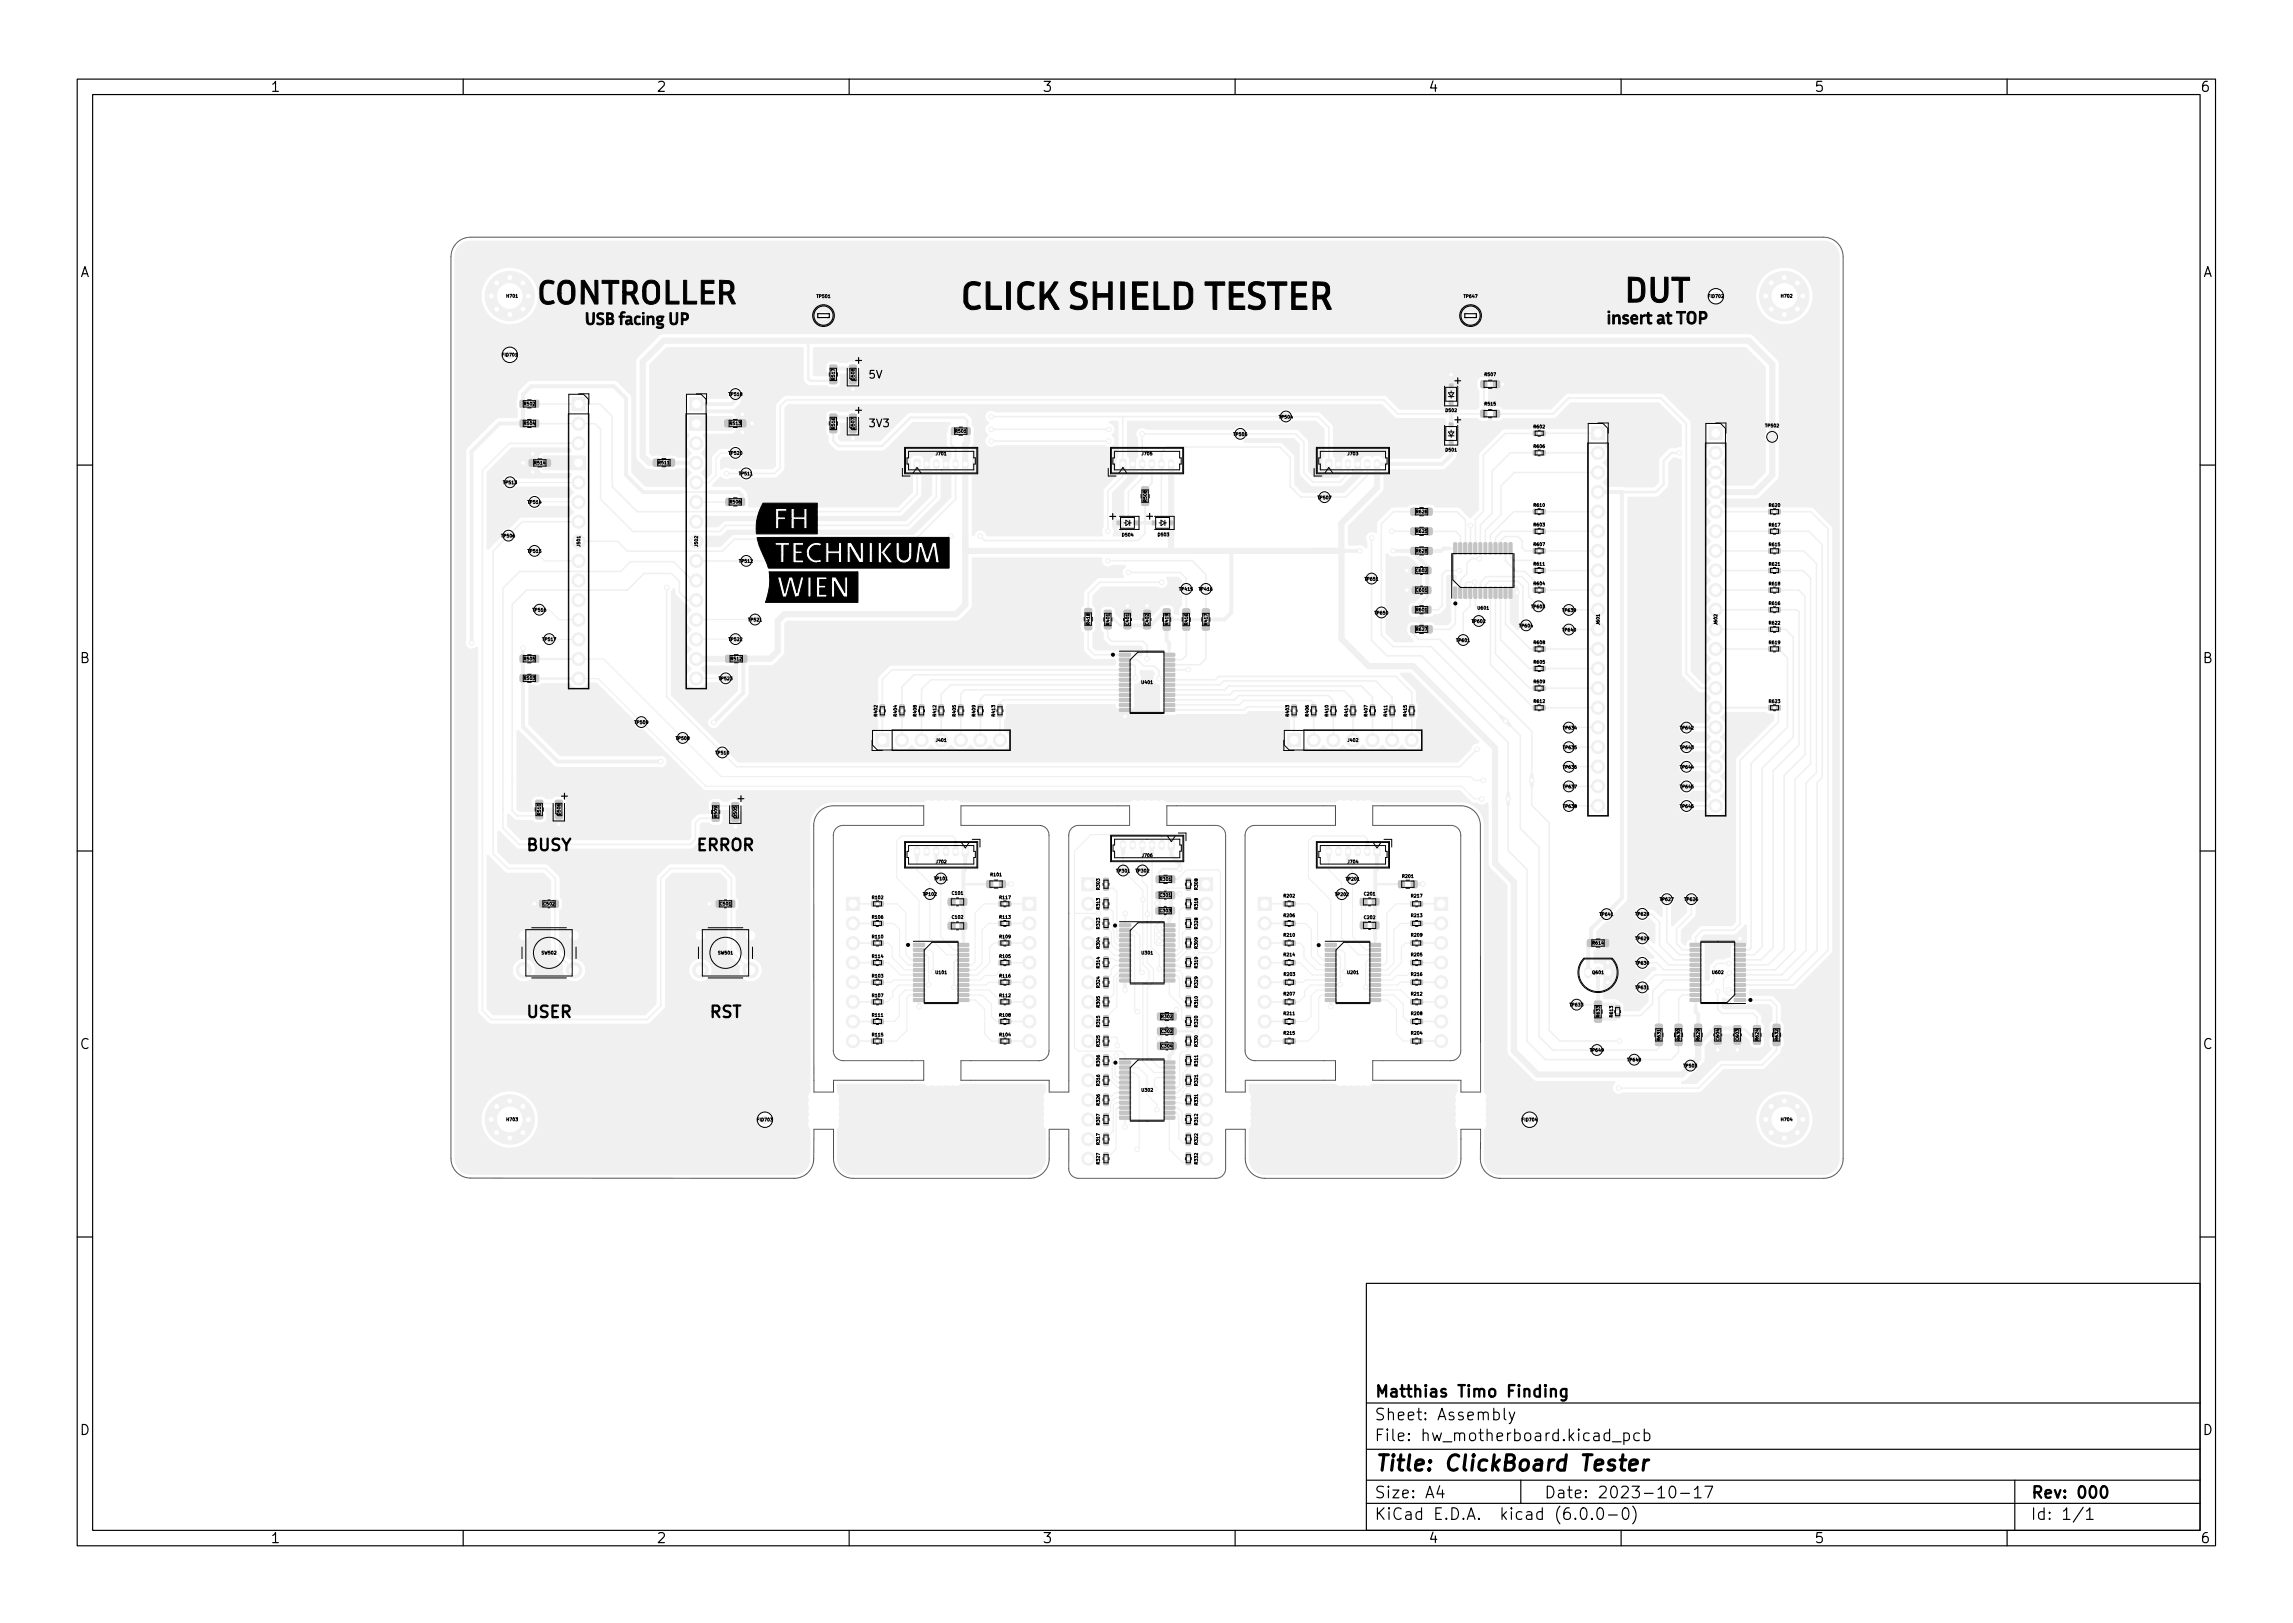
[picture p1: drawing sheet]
<svg xmlns="http://www.w3.org/2000/svg" width="297mm" height="210mm" viewBox="0 0 297 210" stroke-linecap="round" stroke-linejoin="round" font-family="sans-serif">
<defs><g id="words">
<text font-size="2.8" x="178" y="190.6">Title: ClickBoard Tester</text>
<g font-size="2.1">
<text x="68.2" y="110.2">BUSY</text>
<text x="90.2" y="110.2">ERROR</text>
<text x="68.2" y="131.8">USER</text>
<text x="91.9" y="131.8">RST</text>
<text x="178" y="184">Sheet: Assembly</text>
<text x="178" y="181">Matthias Timo Finding</text>
<text x="178" y="186.7">File: hw_motherboard.kicad_pcb</text>
<text x="178" y="196.9">KiCad E.D.A. kicad (6.0.0-0)</text>
<text x="178" y="194.1">Size: A4</text>
<text x="200" y="194.1">Date: 2023-10-17</text>
<text x="263" y="194.1">Rev: 000</text>
<text x="263" y="196.9">Id: 1/1</text>
</g>
<g font-size="1.8">
<text x="35" y="11.9">1</text>
<text x="85" y="11.9">2</text>
<text x="135" y="11.9">3</text>
<text x="185" y="11.9">4</text>
<text x="235" y="11.9">5</text>
<text x="285" y="11.9">6</text>
<text x="10.3" y="35.9">A</text>
<text x="285.3" y="35.9">A</text>
<text x="10.3" y="85.9">B</text>
<text x="285.3" y="85.9">B</text>
<text x="10.3" y="135.9">C</text>
<text x="285.3" y="135.9">C</text>
<text x="10.3" y="185.9">D</text>
<text x="285.3" y="185.9">D</text>
<text x="35" y="199.9">1</text>
<text x="85" y="199.9">2</text>
<text x="135" y="199.9">3</text>
<text x="185" y="199.9">4</text>
<text x="235" y="199.9">5</text>
<text x="285" y="199.9">6</text>
</g>
<g font-size="1.4">
<text x="110.8" y="47.1">+</text>
<text x="110.8" y="53.6">+</text>
<text x="112.4" y="49">5V</text>
<text x="188.4" y="49.8">+</text>
<text x="112.4" y="55.3">3V3</text>
<text x="188.4" y="54.8">+</text>
<text x="143.7" y="67.3">+</text>
<text x="148.5" y="67.3">+</text>
<text x="72.7" y="103.6">+</text>
<text x="95.6" y="103.9">+</text>
</g>
<g font-size=".6">
<text x="65.7" y="38.5">H701</text>
<text x="105.9" y="38.6">TP501</text>
<text x="189.7" y="38.6">TP647</text>
<text x="221.4" y="38.6">FID702</text>
<text x="230.8" y="38.5">H702</text>
<text x="65.1" y="46.2">FID701</text>
<text x="67.9" y="52.5">R502</text>
<text x="94.5" y="51.3">TP518</text>
<text x="108.1" y="49.2" transform="rotate(-90 108.1 49.2)">R517</text>
<text x="110.7" y="49.2" transform="rotate(-90 110.7 49.2)">D508</text>
<text x="187.3" y="53.4">D502</text>
<text x="192.4" y="52.5">R515</text>
<text x="192.4" y="48.7">R507</text>
<text x="67.9" y="55.1">R504</text>
<text x="94.5" y="58.9">TP520</text>
<text x="94.6" y="55.1">R513</text>
<text x="108.1" y="55.5" transform="rotate(-90 108.1 55.5)">R516</text>
<text x="110.7" y="55.5" transform="rotate(-90 110.7 55.5)">D507</text>
<text x="121.3" y="59">J701</text>
<text x="123.8" y="56.1">R501</text>
<text x="148" y="59">J705</text>
<text x="159.8" y="56.5">TP505</text>
<text x="165.8" y="54.2">TP504</text>
<text x="174.6" y="59">J703</text>
<text x="187.3" y="58.5">D501</text>
<text x="198.7" y="55.5">R602</text>
<text x="198.7" y="58">R606</text>
<text x="228.7" y="55.3">TP502</text>
<text x="65.2" y="62.7">TP513</text>
<text x="68.4" y="65.3">TP514</text>
<text x="69.3" y="60.2">R514</text>
<text x="85.3" y="60.1">R511</text>
<text x="94.6" y="65.2">R506</text>
<text x="95.8" y="61.6">TP511</text>
<text x="148.5" y="64.9" transform="rotate(-90 148.5 64.9)">R508</text>
<text x="170.8" y="64.7">TP507</text>
<text x="198.7" y="65.6">R610</text>
<text x="229.2" y="65.7">R620</text>
<text x="65" y="69.6">TP506</text>
<text x="68.4" y="71.6">TP515</text>
<text x="75.2" y="70.7" transform="rotate(-90 75.2 70.7)">J501</text>
<text x="90.4" y="70.7" transform="rotate(-90 90.4 70.7)">J502</text>
<text x="145.4" y="69.5">D504</text>
<text x="150" y="69.5">D503</text>
<text x="183.5" y="66.5">R626</text>
<text x="183.5" y="71.6">R628</text>
<text x="183.5" y="69">R625</text>
<text x="198.7" y="68.2">R603</text>
<text x="198.7" y="70.7">R607</text>
<text x="229.2" y="68.2">R617</text>
<text x="229.2" y="70.7">R615</text>
<text x="95.8" y="72.9">TP512</text>
<text x="152.8" y="76.5">TP415</text>
<text x="155.4" y="76.5">TP416</text>
<text x="176.8" y="75.2">TP651</text>
<text x="183.5" y="76.6">C601</text>
<text x="183.5" y="74.1">C602</text>
<text x="198.7" y="73.3">R611</text>
<text x="198.7" y="75.8">R604</text>
<text x="229.2" y="75.8">R618</text>
<text x="229.2" y="73.3">R621</text>
<text x="69.1" y="79.2">TP516</text>
<text x="70.3" y="83">TP517</text>
<text x="94.5" y="83">TP522</text>
<text x="97" y="80.5">TP521</text>
<text x="141.2" y="80.9" transform="rotate(-90 141.2 80.9)">R418</text>
<text x="143.7" y="80.9" transform="rotate(-90 143.7 80.9)">R401</text>
<text x="146.2" y="80.9" transform="rotate(-90 146.2 80.9)">C401</text>
<text x="148.8" y="80.9" transform="rotate(-90 148.8 80.9)">C402</text>
<text x="151.3" y="80.9" transform="rotate(-90 151.3 80.9)">R419</text>
<text x="153.9" y="80.9" transform="rotate(-90 153.9 80.9)">R416</text>
<text x="156.4" y="80.9" transform="rotate(-90 156.4 80.9)">R417</text>
<text x="178.1" y="79.6">TP650</text>
<text x="183.5" y="81.7">R627</text>
<text x="183.5" y="79.2">R601</text>
<text x="188.7" y="83.2">TP601</text>
<text x="190.7" y="80.7">TP602</text>
<text x="191.5" y="79">U601</text>
<text x="196.9" y="81.3">TP604</text>
<text x="198.4" y="78.8">TP603</text>
<text x="198.7" y="83.4">R608</text>
<text x="202.4" y="79.3">TP639</text>
<text x="202.4" y="81.8">TP640</text>
<text x="207.2" y="80.9" transform="rotate(-90 207.2 80.9)">J601</text>
<text x="222.4" y="80.9" transform="rotate(-90 222.4 80.9)">J602</text>
<text x="229.2" y="83.4">R619</text>
<text x="229.2" y="80.9">R622</text>
<text x="229.2" y="78.4">R616</text>
<text x="67.9" y="85.5">R505</text>
<text x="67.9" y="88.1">R503</text>
<text x="93.2" y="88.1">TP523</text>
<text x="94.7" y="85.5">R512</text>
<text x="147.9" y="88.6">U401</text>
<text x="198.7" y="88.5">R609</text>
<text x="198.7" y="86">R605</text>
<text x="82.3" y="93.8">TP509</text>
<text x="87.6" y="95.8">TP508</text>
<text x="113.7" y="92.7" transform="rotate(-90 113.7 92.7)">R402</text>
<text x="116.2" y="92.7" transform="rotate(-90 116.2 92.7)">R404</text>
<text x="118.7" y="92.7" transform="rotate(-90 118.7 92.7)">R408</text>
<text x="121.3" y="92.7" transform="rotate(-90 121.3 92.7)">R412</text>
<text x="123.8" y="92.7" transform="rotate(-90 123.8 92.7)">R405</text>
<text x="126.4" y="92.7" transform="rotate(-90 126.4 92.7)">R409</text>
<text x="128.9" y="92.7" transform="rotate(-90 128.9 92.7)">R413</text>
<text x="167" y="92.7" transform="rotate(-90 167 92.7)">R403</text>
<text x="169.5" y="92.7" transform="rotate(-90 169.5 92.7)">R406</text>
<text x="172.1" y="92.7" transform="rotate(-90 172.1 92.7)">R410</text>
<text x="174.6" y="92.7" transform="rotate(-90 174.6 92.7)">R414</text>
<text x="177.1" y="92.7" transform="rotate(-90 177.1 92.7)">R407</text>
<text x="179.7" y="92.7" transform="rotate(-90 179.7 92.7)">R411</text>
<text x="182.2" y="92.7" transform="rotate(-90 182.2 92.7)">R415</text>
<text x="198.7" y="91">R612</text>
<text x="202.5" y="94.5">TP634</text>
<text x="217.7" y="94.5">TP642</text>
<text x="229.2" y="91.1">R623</text>
<text x="92.7" y="97.7">TP510</text>
<text x="121.3" y="96.1">J401</text>
<text x="174.6" y="96.1">J402</text>
<text x="202.5" y="97">TP635</text>
<text x="202.5" y="99.6">TP636</text>
<text x="217.7" y="97">TP643</text>
<text x="217.7" y="99.6">TP644</text>
<text x="70" y="105.5" transform="rotate(-90 70 105.5)">R510</text>
<text x="72.6" y="105.5" transform="rotate(-90 72.6 105.5)">D506</text>
<text x="92.9" y="105.8" transform="rotate(-90 92.9 105.8)">R509</text>
<text x="95.4" y="105.8" transform="rotate(-90 95.4 105.8)">D505</text>
<text x="202.5" y="104.7">TP638</text>
<text x="202.5" y="102.1">TP637</text>
<text x="217.7" y="104.7">TP646</text>
<text x="217.7" y="102.1">TP645</text>
<text x="121.3" y="111.8">J702</text>
<text x="128.4" y="113.5">R101</text>
<text x="144.7" y="113">TP301</text>
<text x="147.2" y="113">TP302</text>
<text x="148" y="111">J706</text>
<text x="174.6" y="111.8">J704</text>
<text x="181.7" y="113.7">R201</text>
<text x="70.5" y="117.3">C502</text>
<text x="93.3" y="117.3">C501</text>
<text x="113" y="116.5">R102</text>
<text x="113" y="119">R106</text>
<text x="119.6" y="116">TP102</text>
<text x="121.1" y="114">TP101</text>
<text x="123.4" y="115.9">C101</text>
<text x="123.4" y="119">C102</text>
<text x="129.5" y="119">R113</text>
<text x="129.5" y="116.5">R117</text>
<text x="142.5" y="117.8" transform="rotate(-90 142.5 117.8)">R313</text>
<text x="142.5" y="115.2" transform="rotate(-90 142.5 115.2)">R303</text>
<text x="150.3" y="118.2">C303</text>
<text x="150.3" y="116.2">C301</text>
<text x="150.3" y="114.1">R301</text>
<text x="155.2" y="117.8" transform="rotate(-90 155.2 117.8)">R318</text>
<text x="155.2" y="115.2" transform="rotate(-90 155.2 115.2)">R308</text>
<text x="166.3" y="116.3">R202</text>
<text x="166.3" y="118.8">R206</text>
<text x="173" y="116.1">TP202</text>
<text x="174.4" y="114.1">TP201</text>
<text x="176.8" y="119">C202</text>
<text x="176.8" y="116">C201</text>
<text x="182.8" y="118.8">R213</text>
<text x="182.8" y="116.3">R217</text>
<text x="207.3" y="118.6">TP641</text>
<text x="211.9" y="118.6">TP628</text>
<text x="215.1" y="116.7">TP627</text>
<text x="218.3" y="116.7">TP626</text>
<text x="70.2" y="123.6">SW502</text>
<text x="93.1" y="123.6">SW501</text>
<text x="113" y="124.1">R114</text>
<text x="113" y="121.6">R110</text>
<text x="129.5" y="121.5">R109</text>
<text x="129.5" y="124.1">R105</text>
<text x="142.5" y="125.4" transform="rotate(-90 142.5 125.4)">R314</text>
<text x="142.5" y="122.8" transform="rotate(-90 142.5 122.8)">R304</text>
<text x="142.5" y="120.3" transform="rotate(-90 142.5 120.3)">R323</text>
<text x="147.9" y="123.6">U301</text>
<text x="155.2" y="125.4" transform="rotate(-90 155.2 125.4)">R319</text>
<text x="155.2" y="122.8" transform="rotate(-90 155.2 122.8)">R309</text>
<text x="155.2" y="120.3" transform="rotate(-90 155.2 120.3)">R328</text>
<text x="166.3" y="121.3">R210</text>
<text x="166.3" y="123.9">R214</text>
<text x="182.8" y="121.3">R209</text>
<text x="182.8" y="123.9">R205</text>
<text x="206.3" y="122.4">R614</text>
<text x="211.9" y="125">TP630</text>
<text x="211.9" y="121.8">TP629</text>
<text x="113" y="126.6">R103</text>
<text x="113" y="129.2">R107</text>
<text x="113" y="131.7">R111</text>
<text x="121.3" y="126.2">U101</text>
<text x="129.5" y="131.7">R108</text>
<text x="129.5" y="129.2">R112</text>
<text x="129.5" y="126.6">R116</text>
<text x="142.5" y="130.5" transform="rotate(-90 142.5 130.5)">R305</text>
<text x="142.5" y="127.9" transform="rotate(-90 142.5 127.9)">R324</text>
<text x="150.5" y="131.9">R302</text>
<text x="155.2" y="130.5" transform="rotate(-90 155.2 130.5)">R310</text>
<text x="155.2" y="127.9" transform="rotate(-90 155.2 127.9)">R329</text>
<text x="166.3" y="129">R207</text>
<text x="166.3" y="131.5">R211</text>
<text x="166.4" y="126.4">R203</text>
<text x="174.6" y="126.2">U201</text>
<text x="182.8" y="131.5">R208</text>
<text x="182.8" y="129">R212</text>
<text x="182.8" y="126.4">R216</text>
<text x="203.4" y="130.4">TP633</text>
<text x="206.3" y="126.2">Q601</text>
<text x="207.2" y="131.7" transform="rotate(-90 207.2 131.7)">R633</text>
<text x="208.9" y="131.7" transform="rotate(-90 208.9 131.7)">R613</text>
<text x="211.9" y="128.1">TP631</text>
<text x="221.9" y="126.2">U602</text>
<text x="113" y="134.3">R115</text>
<text x="129.5" y="134.2">R104</text>
<text x="142.5" y="135.5" transform="rotate(-90 142.5 135.5)">R325</text>
<text x="142.5" y="133" transform="rotate(-90 142.5 133)">R315</text>
<text x="150.5" y="135.7">C304</text>
<text x="150.5" y="133.8">C302</text>
<text x="155.2" y="135.5" transform="rotate(-90 155.2 135.5)">R330</text>
<text x="155.2" y="133" transform="rotate(-90 155.2 133)">R320</text>
<text x="166.3" y="134">R215</text>
<text x="182.8" y="134">R204</text>
<text x="206" y="136.3">TP649</text>
<text x="210.9" y="137.5">TP648</text>
<text x="215.1" y="134.7" transform="rotate(-90 215.1 134.7)">R631</text>
<text x="217.6" y="134.7" transform="rotate(-90 217.6 134.7)">R630</text>
<text x="220.2" y="134.7" transform="rotate(-90 220.2 134.7)">R629</text>
<text x="222.7" y="134.7" transform="rotate(-90 222.7 134.7)">C604</text>
<text x="225.3" y="134.7" transform="rotate(-90 225.3 134.7)">C603</text>
<text x="227.8" y="134.7" transform="rotate(-90 227.8 134.7)">R624</text>
<text x="230.3" y="134.7" transform="rotate(-90 230.3 134.7)">R632</text>
<text x="142.5" y="143.2" transform="rotate(-90 142.5 143.2)">R326</text>
<text x="142.5" y="140.6" transform="rotate(-90 142.5 140.6)">R316</text>
<text x="142.5" y="138.1" transform="rotate(-90 142.5 138.1)">R306</text>
<text x="147.9" y="141.4">U302</text>
<text x="155.2" y="143.2" transform="rotate(-90 155.2 143.2)">R331</text>
<text x="155.2" y="140.6" transform="rotate(-90 155.2 140.6)">R321</text>
<text x="155.2" y="138.1" transform="rotate(-90 155.2 138.1)">R311</text>
<text x="218.1" y="138.3">TP503</text>
<text x="65.7" y="145.2">H703</text>
<text x="98.2" y="145.3">FID703</text>
<text x="142.5" y="148.2" transform="rotate(-90 142.5 148.2)">R317</text>
<text x="142.5" y="145.7" transform="rotate(-90 142.5 145.7)">R307</text>
<text x="155.2" y="148.2" transform="rotate(-90 155.2 148.2)">R322</text>
<text x="155.2" y="145.7" transform="rotate(-90 155.2 145.7)">R312</text>
<text x="197.2" y="145.3">FID704</text>
<text x="230.8" y="145.2">H704</text>
<text x="142.5" y="150.8" transform="rotate(-90 142.5 150.8)">R327</text>
<text x="155.2" y="150.8" transform="rotate(-90 155.2 150.8)">R332</text>
</g>
</g></defs>
<g fill="#f0f0f0" stroke="#f0f0f0" stroke-width=".13">
<path d="M222.1 132.9l.2-.1 .6 .1 .1 .2-.1 .6h-.1h-.7l-.1-.2z"/>
<path d="M222.1 134.5l.2-.1 .6 .1 .1 .1-.1 .6-.1 .1-.7-.1-.1-.1z"/>
<path d="M153.7 142.8h.5v.4h-.5z"/>
<path d="M153.7 141.7h.5v.5h-.5z"/>
<path d="M182.8 65.9l.2-.1 .7 .1v.2v.6l-.2 .1-.7-.1-.1-.2z"/>
<path d="M184.6 65.9l.2-.1 .7 .1 .1 .2-.1 .6-.2 .1-.7-.1v-.2z"/>
<path d="M153.7 127.5h.5v.5h-.5z"/>
<path d="M153.7 126.5h.5v.5h-.5z"/>
<path d="M143 144.3h.6v.4h-.6z"/>
<path d="M143 145.3h.6v.5h-.6z"/>
<path d="M230.1 68.5h.5v.6h-.5z"/>
<path d="M229.1 68.5h.5v.6h-.5z"/>
<path d="M198.6 68.5h.5v.6h-.5z"/>
<path d="M199.7 68.5h.4v.6h-.4z"/>
<path d="M187.7 51.9h.5v.5h-.5z"/>
<path d="M187.7 49.7h.5v.5h-.5z"/>
<path d="M182.8 134.6h.4v.5h-.4z"/>
<path d="M183.8 134.6h.5v.5h-.5z"/>
<path d="M153.7 130.1h.5v.4h-.5z"/>
<path d="M153.7 129h.5v.5h-.5z"/>
<path d="M67.4 54.4h.7v.9h-.7z"/>
<path d="M69.1 54.4h.6v.9h-.6z"/>
<path d="M171.7 122.2h1.4v.3l-1.4 .1z"/>
<path d="M171.7 122.9h1.4v.3h-1.4z"/>
<path d="M171.7 123.5h1.4v.3l-1.4 .1z"/>
<path d="M171.7 124.2h1.4v.3h-1.4z"/>
<path d="M171.7 124.8h1.4v.3l-1.4 .1z"/>
<path d="M171.7 125.5h1.4v.3h-1.4z"/>
<path d="M171.7 126.1h1.4v.3l-1.4 .1z"/>
<path d="M171.7 126.8h1.4v.3h-1.4z"/>
<path d="M171.7 127.4h1.4v.3l-1.4 .1z"/>
<path d="M171.7 128.1h1.4v.3h-1.4z"/>
<path d="M171.7 128.7h1.4v.3l-1.4 .1z"/>
<path d="M171.7 129.4h1.4v.3h-1.4z"/>
<path d="M177.4 129.4h1.4l.1 .3h-1.5z"/>
<path d="M177.4 128.7h1.4l.1 .3-1.5 .1z"/>
<path d="M177.4 128.1h1.4l.1 .3h-1.5z"/>
<path d="M177.4 127.4h1.4l.1 .3-1.5 .1z"/>
<path d="M177.4 126.8h1.4l.1 .3h-1.5z"/>
<path d="M177.4 126.1h1.4l.1 .3-1.5 .1z"/>
<path d="M177.4 125.5h1.4l.1 .3h-1.5z"/>
<path d="M177.4 124.8h1.4l.1 .3-1.5 .1z"/>
<path d="M177.4 124.2h1.4l.1 .3h-1.5z"/>
<path d="M177.4 123.5h1.4l.1 .3-1.5 .1z"/>
<path d="M177.4 122.9h1.4l.1 .3h-1.5z"/>
<path d="M177.4 122.2h1.4l.1 .3-1.5 .1z"/>
<path d="M224.7 129.4h1.4v.3h-1.4z"/>
<path d="M224.7 128.7h1.4v.3l-1.4 .1z"/>
<path d="M224.7 128.1h1.4v.3h-1.4z"/>
<path d="M224.7 127.4h1.4v.3l-1.4 .1z"/>
<path d="M224.7 126.8h1.4v.3h-1.4z"/>
<path d="M224.7 126.1h1.4v.3l-1.4 .1z"/>
<path d="M224.7 125.5h1.4v.3h-1.4z"/>
<path d="M224.7 124.8h1.4v.3l-1.4 .1z"/>
<path d="M224.7 124.2h1.4v.3h-1.4z"/>
<path d="M224.7 123.5h1.4v.3l-1.4 .1z"/>
<path d="M224.7 122.9h1.4v.3h-1.4z"/>
<path d="M224.7 122.2h1.4v.3l-1.4 .1z"/>
<path d="M218.9 122.2h1.4l.1 .3-1.4 .1z"/>
<path d="M218.9 122.9h1.4l.1 .3h-1.4z"/>
<path d="M218.9 123.5h1.4l.1 .3-1.4 .1z"/>
<path d="M218.9 124.2h1.4l.1 .3h-1.4z"/>
<path d="M218.9 124.8h1.4l.1 .3-1.4 .1z"/>
<path d="M218.9 125.5h1.4l.1 .3h-1.4z"/>
<path d="M218.9 126.1h1.4l.1 .3-1.4 .1z"/>
<path d="M218.9 126.8h1.4l.1 .3h-1.4z"/>
<path d="M218.9 127.4h1.4l.1 .3-1.4 .1z"/>
<path d="M218.9 128.1h1.4l.1 .3h-1.4z"/>
<path d="M218.9 128.7h1.4l.1 .3-1.4 .1z"/>
<path d="M218.9 129.4h1.4l.1 .3h-1.4z"/>
<path d="M119.1 91.3h.6v.5h-.6z"/>
<path d="M119.1 92.4h.6v.4h-.6z"/>
<path d="M153.7 114.8h.5v.5h-.5z"/>
<path d="M153.7 113.8h.5v.5h-.5z"/>
<path d="M198.6 88.9h.5v.5h-.5z"/>
<path d="M199.7 88.9h.4v.5h-.4z"/>
<path d="M129.3 91.3h.5v.5h-.5z"/>
<path d="M129.3 92.4h.5v.4h-.5z"/>
<path d="M207.8 125.2h1v1.5h-1z"/>
<path d="M198.6 73.6h.5v.6h-.5z"/>
<path d="M199.7 73.6h.4v.6h-.4z"/>
<path d="M107.5 49h.9v.7h-.9z"/>
<path d="M107.5 47.3h.9v.7h-.9z"/>
<path d="M155.8 78.9h.2h.6l.1 .2-.1 .7h-.2h-.6l-.1-.2z"/>
<path d="M155.8 80.8l.2-.1 .6 .1 .1 .1-.1 .7-.2 .1-.6-.1-.1-.2z"/>
<path d="M89.3 51.5h1.7v1.7h-1.7z"/>
<path d="M180.1 91.3h.5v.5h-.5z"/>
<path d="M180.1 92.4h.5v.4h-.5z"/>
<path d="M113.9 127h.5v.5h-.5z"/>
<path d="M112.9 127h.5v.5h-.5z"/>
<path d="M149.8 113.5h.7v.8h-.7z"/>
<path d="M151.5 113.5h.6v.8h-.6z"/>
<path d="M182.8 132h.4v.6h-.4z"/>
<path d="M183.8 132h.5v.6h-.5z"/>
<path d="M177.8 119.5l.2-.1 .6 .1v.1v.7l-.2 .1-.6-.1-.1-.2z"/>
<path d="M176.3 119.5l.1-.1 .6 .1 .1 .1-.1 .7-.1 .1-.6-.1-.1-.2z"/>
<path d="M150 131.3h.7v.8h-.7z"/>
<path d="M151.6 131.3h.7v.8h-.7z"/>
<path d="M175 91.3h.5v.5h-.5z"/>
<path d="M175 92.4h.5v.4h-.5z"/>
<path d="M113.9 116.8h.5v.6h-.5z"/>
<path d="M112.9 116.8h.5v.6h-.5z"/>
<path d="M72 105.3h.8v.7h-.8z"/>
<path d="M72 103.7h.8v.8h-.8z"/>
<path d="M181.2 114.1h.7v.9h-.7z"/>
<path d="M182.9 114.1h.6v.9h-.6z"/>
<path d="M143 149.4h.6v.4h-.6z"/>
<path d="M143 150.4h.6v.4h-.6z"/>
<path d="M86.5 59.5h.2h.6l.1 .2-.1 .6-.1 .1-.7-.1-.1-.1z"/>
<path d="M84.7 59.5h.1h.7l.1 .2-.1 .6-.2 .1-.6-.1-.1-.1z"/>
<path d="M69.4 105.4h.9v.6h-.9z"/>
<path d="M69.4 103.7h.9v.7h-.9z"/>
<path d="M182.8 119.3h.4v.6h-.4z"/>
<path d="M183.8 119.3h.5v.6h-.5z"/>
<path d="M151.3 115.6l.2-.1 .6 .1 .1 .1-.1 .7h-.1h-.7v-.2z"/>
<path d="M149.8 115.6l.2-.1 .6 .1v.1v.7h-.2h-.6l-.1-.2z"/>
<path d="M167.3 121.9h.4v.5h-.4z"/>
<path d="M166.3 121.9h.4v.5h-.4z"/>
<path d="M126.7 91.3h.6v.5h-.6z"/>
<path d="M126.7 92.4h.6v.4h-.6z"/>
<path d="M150.7 80.8l.2-.1 .6 .1 .1 .1-.1 .7-.1 .1-.7-.1v-.2z"/>
<path d="M150.7 78.9h.2h.6l.1 .2-.1 .7h-.1h-.7v-.2z"/>
<path d="M113.5 95h1.6v1.7h-1.6z"/>
<path d="M167.3 129.5h.4v.6h-.4z"/>
<path d="M166.3 129.5h.4v.6h-.4z"/>
<path d="M182.8 71l.2-.1 .7 .1v.1v.7h-.2h-.7l-.1-.2z"/>
<path d="M184.6 71l.2-.1 .7 .1 .1 .1-.1 .7h-.2h-.7v-.2z"/>
<path d="M114 91.3h.6v.5h-.6z"/>
<path d="M114 92.4h.6v.4h-.6z"/>
<path d="M143 119.9h.6v.5h-.6z"/>
<path d="M143 118.9h.6v.4h-.6z"/>
<path d="M70 116.7l.1-.1 .6 .1 .1 .1-.1 .7-.1 .1-.6-.1-.1-.2z"/>
<path d="M71.5 116.7l.2-.1 .6 .1v.1v.7l-.2 .1-.6-.1-.1-.2z"/>
<path d="M116.6 91.3h.5v.5h-.5z"/>
<path d="M116.6 92.4h.5v.4h-.5z"/>
<path d="M167.3 116.8h.4v.6h-.4z"/>
<path d="M166.3 116.8h.4v.6h-.4z"/>
<path d="M219.6 134.6l.1-.1 .7 .1 .1 .1-.1 .7-.2 .1-.6-.1-.1-.2z"/>
<path d="M219.6 132.7h.1h.7l.1 .2-.1 .7h-.2h-.6l-.1-.2z"/>
<path d="M118.5 59.5h.5l.2 .1v1l-.1 .2h-.5l-.2-.2z"/>
<path d="M143 139.2h.6v.5h-.6z"/>
<path d="M143 140.2h.6v.5h-.6z"/>
<path d="M206.2 55.3h1.7v1.7h-1.7z"/>
<path d="M184.5 76h.2h.6l.1 .2-.1 .7h-.1h-.7v-.2z"/>
<path d="M183 76h.1h.7v.2v.7h-.2h-.6l-.1-.2z"/>
<path d="M113.9 129.5h.5v.6h-.5z"/>
<path d="M112.9 129.5h.5v.6h-.5z"/>
<path d="M151.4 108.9l.5-.1 .2 .1v1l-.1 .2h-.5l-.1-.1z"/>
<path d="M129.4 132h.5v.6h-.5z"/>
<path d="M130.5 132h.4v.6h-.4z"/>
<path d="M230.1 83.8h.5v.5h-.5z"/>
<path d="M229.1 83.8h.5v.5h-.5z"/>
<path d="M153.7 145.3h.5v.5h-.5z"/>
<path d="M153.7 144.3h.5v.4h-.5z"/>
<path d="M230.1 91.4h.5v.6h-.5z"/>
<path d="M229.1 91.4h.5v.6h-.5z"/>
<path d="M182.8 116.8h.4v.6h-.4z"/>
<path d="M183.8 116.8h.5v.6h-.5z"/>
<path d="M167.3 132h.4v.6h-.4z"/>
<path d="M166.3 132h.4v.6h-.4z"/>
<path d="M147.9 64.8h.9v.6h-.9z"/>
<path d="M147.9 63.1h.9v.7h-.9z"/>
<path d="M167.3 127h.5v.5h-.5z"/>
<path d="M166.3 127h.5v.5h-.5z"/>
<path d="M93.9 54.5l.2-.1 .7 .1v.1v.7h-.2h-.7l-.1-.2z"/>
<path d="M95.7 54.5l.2-.1 .7 .1 .1 .1-.1 .7h-.2h-.7v-.2z"/>
<path d="M143.1 79.1h.8v.7h-.8z"/>
<path d="M143.1 80.7h.8v.7h-.8z"/>
<path d="M146.9 67.5h.5v.5h-.5z"/>
<path d="M144.7 67.5h.5v.5h-.5z"/>
<path d="M143 131.6h.6v.4h-.6z"/>
<path d="M143 132.6h.6v.5h-.6z"/>
<path d="M230.1 76.2h.5v.5h-.5z"/>
<path d="M229.1 76.2h.5v.5h-.5z"/>
<path d="M177.5 91.3h.6v.5h-.6z"/>
<path d="M177.5 92.4h.6v.4h-.6z"/>
<path d="M151.3 117.6l.2-.1 .6 .1 .1 .1-.1 .7-.2 .1-.6-.1v-.2z"/>
<path d="M149.8 117.6l.1-.1 .7 .1v.1v.7l-.2 .1-.6-.1-.1-.2z"/>
<path d="M110.1 48.9h.8v.8h-.8z"/>
<path d="M110.1 47.3h.8v.8h-.8z"/>
<path d="M229.7 132.7h.2h.6l.1 .2-.1 .7h-.1h-.7v-.2z"/>
<path d="M229.7 134.6l.2-.1 .6 .1 .1 .1-.1 .7-.1 .1-.7-.1v-.2z"/>
<path d="M118.3 122.2h1.4l.1 .3-1.4 .1z"/>
<path d="M118.3 122.9h1.4l.1 .3h-1.4z"/>
<path d="M118.3 123.5h1.4l.1 .3-1.4 .1z"/>
<path d="M118.3 124.2h1.4l.1 .3h-1.4z"/>
<path d="M118.3 124.8h1.4l.1 .3-1.4 .1z"/>
<path d="M118.3 125.5h1.4l.1 .3h-1.4z"/>
<path d="M118.3 126.1h1.4l.1 .3-1.4 .1z"/>
<path d="M118.3 126.8h1.4l.1 .3h-1.4z"/>
<path d="M118.3 127.4h1.4l.1 .3-1.4 .1z"/>
<path d="M118.3 128.1h1.4l.1 .3h-1.4z"/>
<path d="M118.3 128.7h1.4l.1 .3-1.4 .1z"/>
<path d="M118.3 129.4h1.4l.1 .3h-1.4z"/>
<path d="M124.1 129.4h1.4v.3h-1.4z"/>
<path d="M124.1 128.7h1.4v.3l-1.4 .1z"/>
<path d="M124.1 128.1h1.4v.3h-1.4z"/>
<path d="M124.1 127.4h1.4v.3l-1.4 .1z"/>
<path d="M124.1 126.8h1.4v.3h-1.4z"/>
<path d="M124.1 126.1h1.4v.3l-1.4 .1z"/>
<path d="M124.1 125.5h1.4v.3h-1.4z"/>
<path d="M124.1 124.8h1.4v.3l-1.4 .1z"/>
<path d="M124.1 124.2h1.4v.3h-1.4z"/>
<path d="M124.1 123.5h1.4v.3l-1.4 .1z"/>
<path d="M124.1 122.9h1.4v.3h-1.4z"/>
<path d="M124.1 122.2h1.4v.3l-1.4 .1z"/>
<path d="M167.3 124.4h.4v.6h-.4z"/>
<path d="M166.3 124.4h.4v.6h-.4z"/>
<path d="M151.5 135.1l.2-.1 .6 .1 .1 .2-.1 .6-.1 .1-.7-.1v-.1z"/>
<path d="M150 135.1l.2-.1 .6 .1v.2v.6l-.2 .1-.6-.1-.1-.1z"/>
<path d="M230.1 81.2h.5v.6h-.5z"/>
<path d="M229.1 81.2h.5v.6h-.5z"/>
<path d="M153.7 147.8h.5v.5h-.5z"/>
<path d="M153.7 146.8h.5v.5h-.5z"/>
<path d="M198.6 91.4h.5v.6h-.5z"/>
<path d="M199.7 91.4h.4v.6h-.4z"/>
<path d="M153.7 119.9h.5v.5h-.5z"/>
<path d="M153.7 118.9h.5v.4h-.5z"/>
<path d="M129.4 129.5h.5v.6h-.5z"/>
<path d="M130.5 129.5h.4v.6h-.4z"/>
<path d="M188.4 76.1h.3v1.4h-.4z"/>
<path d="M189 76.1h.4l-.1 1.4h-.3z"/>
<path d="M189.7 76.1h.3v1.4h-.4z"/>
<path d="M190.3 76.1h.4l-.1 1.4h-.3z"/>
<path d="M191 76.1h.3v1.4h-.4z"/>
<path d="M191.6 76.1h.4l-.1 1.4h-.3z"/>
<path d="M192.3 76.1h.3v1.4h-.4z"/>
<path d="M192.9 76.1h.4l-.1 1.4h-.3z"/>
<path d="M193.6 76.1h.3v1.4h-.4z"/>
<path d="M194.2 76.1h.4l-.1 1.4h-.3z"/>
<path d="M194.9 76.1h.3v1.4h-.4z"/>
<path d="M195.5 76.1h.4l-.1 1.4h-.3z"/>
<path d="M195.5 70.3l.4 .1-.1 1.4-.3-.1z"/>
<path d="M194.9 70.3l.3 .1v1.4l-.4-.1z"/>
<path d="M194.2 70.3l.4 .1-.1 1.4-.3-.1z"/>
<path d="M193.6 70.3l.3 .1v1.4l-.4-.1z"/>
<path d="M192.9 70.3l.4 .1-.1 1.4-.3-.1z"/>
<path d="M192.3 70.3l.3 .1v1.4l-.4-.1z"/>
<path d="M191.6 70.3l.4 .1-.1 1.4-.3-.1z"/>
<path d="M191 70.3l.3 .1v1.4l-.4-.1z"/>
<path d="M190.3 70.3l.4 .1-.1 1.4-.3-.1z"/>
<path d="M189.7 70.3l.3 .1v1.4l-.4-.1z"/>
<path d="M189 70.3l.4 .1-.1 1.4-.3-.1z"/>
<path d="M188.4 70.3l.3 .1v1.4l-.4-.1z"/>
<path d="M198.6 55.8h.5v.6h-.5z"/>
<path d="M199.7 55.8h.4v.6h-.4z"/>
<path d="M153.7 135.1h.5v.5h-.5z"/>
<path d="M153.7 134.1h.5v.5h-.5z"/>
<path d="M153.7 140.2h.5v.5h-.5z"/>
<path d="M153.7 139.2h.5v.5h-.5z"/>
<path d="M153.3 78.9h.1h.7v.2v.7h-.2h-.6l-.1-.2z"/>
<path d="M153.3 80.8l.1-.1 .7 .1v.1v.7l-.2 .1-.6-.1-.1-.2z"/>
<path d="M113.9 119.3h.5v.6h-.5z"/>
<path d="M112.9 119.3h.5v.6h-.5z"/>
<path d="M69.1 51.9h.6v.8h-.6z"/>
<path d="M67.4 51.9h.7v.8h-.7z"/>
<path d="M124.9 55.4h.7v.9h-.7z"/>
<path d="M123.3 55.4h.7v.9h-.7z"/>
<path d="M187.7 57h.5v.5h-.5z"/>
<path d="M187.7 54.8h.5v.5h-.5z"/>
<path d="M182.8 121.9h.4v.5h-.4z"/>
<path d="M183.8 121.9h.5v.5h-.5z"/>
<path d="M198.6 83.8h.5v.5h-.5z"/>
<path d="M199.7 83.8h.4v.5h-.4z"/>
<path d="M145 84.6h1.4l.1 .4h-1.4z"/>
<path d="M145 85.3h1.4l.1 .3-1.4 .1z"/>
<path d="M145 85.9h1.4l.1 .4h-1.4z"/>
<path d="M145 86.6h1.4l.1 .3-1.4 .1z"/>
<path d="M145 87.2h1.4l.1 .4h-1.4z"/>
<path d="M145 87.9h1.4l.1 .3-1.4 .1z"/>
<path d="M145 88.5h1.4l.1 .4h-1.4z"/>
<path d="M145 89.2h1.4l.1 .3-1.4 .1z"/>
<path d="M145 89.8h1.4l.1 .4h-1.4z"/>
<path d="M145 90.5h1.4l.1 .3-1.4 .1z"/>
<path d="M145 91.1h1.4l.1 .4h-1.4z"/>
<path d="M145 91.8h1.4l.1 .3-1.4 .1z"/>
<path d="M150.7 91.8h1.4l.1 .3-1.4 .1z"/>
<path d="M150.7 91.1h1.4l.1 .4h-1.4z"/>
<path d="M150.7 90.5h1.4l.1 .3-1.4 .1z"/>
<path d="M150.7 89.8h1.4l.1 .4h-1.4z"/>
<path d="M150.7 89.2h1.4l.1 .3-1.4 .1z"/>
<path d="M150.7 88.5h1.4l.1 .4h-1.4z"/>
<path d="M150.7 87.9h1.4l.1 .3-1.4 .1z"/>
<path d="M150.7 87.2h1.4l.1 .4h-1.4z"/>
<path d="M150.7 86.6h1.4l.1 .3-1.4 .1z"/>
<path d="M150.7 85.9h1.4l.1 .4h-1.4z"/>
<path d="M150.7 85.3h1.4l.1 .3-1.4 .1z"/>
<path d="M150.7 84.6h1.4l.1 .4h-1.4z"/>
<path d="M145 137.5h1.4l.1 .3h-1.4z"/>
<path d="M145 138.1h1.4l.1 .3-1.4 .1z"/>
<path d="M145 138.8h1.4l.1 .3h-1.4z"/>
<path d="M145 139.4h1.4l.1 .3-1.4 .1z"/>
<path d="M145 140.1h1.4l.1 .3h-1.4z"/>
<path d="M145 140.7h1.4l.1 .3-1.4 .1z"/>
<path d="M145 141.4h1.4l.1 .3h-1.4z"/>
<path d="M145 142h1.4l.1 .3-1.4 .1z"/>
<path d="M145 142.7h1.4l.1 .3h-1.4z"/>
<path d="M145 143.3h1.4l.1 .3-1.4 .1z"/>
<path d="M145 144h1.4l.1 .3h-1.4z"/>
<path d="M145 144.6h1.4l.1 .3-1.4 .1z"/>
<path d="M150.8 144.6h1.3l.1 .3-1.4 .1z"/>
<path d="M150.8 144h1.3l.1 .3h-1.4z"/>
<path d="M150.8 143.3h1.3l.1 .3-1.4 .1z"/>
<path d="M150.8 142.7h1.3l.1 .3h-1.4z"/>
<path d="M150.8 142h1.3l.1 .3-1.4 .1z"/>
<path d="M150.8 141.4h1.3l.1 .3h-1.4z"/>
<path d="M150.8 140.7h1.3l.1 .3-1.4 .1z"/>
<path d="M150.8 140.1h1.3l.1 .3h-1.4z"/>
<path d="M150.8 139.4h1.3l.1 .3-1.4 .1z"/>
<path d="M150.8 138.8h1.3l.1 .3h-1.4z"/>
<path d="M150.8 138.1h1.3l.1 .3-1.4 .1z"/>
<path d="M150.8 137.5h1.3l.1 .3h-1.4z"/>
<path d="M67.4 84.9h.7v.9h-.7z"/>
<path d="M69.1 84.9h.6v.9h-.6z"/>
<path d="M143 141.7h.6v.5h-.6z"/>
<path d="M143 142.8h.6v.4h-.6z"/>
<path d="M143 126.5h.6v.5h-.6z"/>
<path d="M143 127.5h.6v.5h-.6z"/>
<path d="M167.3 134.6h.4v.5h-.4z"/>
<path d="M166.3 134.6h.4v.5h-.4z"/>
<path d="M221.4 55.3h1.7v1.7h-1.7z"/>
<path d="M151.5 67.5h.5v.5h-.5z"/>
<path d="M149.3 67.5h.5v.5h-.5z"/>
<path d="M94 84.9h.2h.7l.1 .2-.1 .6-.2 .1-.7-.1v-.1z"/>
<path d="M95.9 84.9h.1h.7l.1 .2-.1 .6-.2 .1-.6-.1-.1-.1z"/>
<path d="M151.5 133.2l.2-.1 .6 .1 .1 .1-.1 .7-.1 .1-.7-.1v-.2z"/>
<path d="M150 133.2l.2-.1 .6 .1v.1v.7l-.2 .1-.6-.1-.1-.2z"/>
<path d="M143 122.4h.6v.5h-.6z"/>
<path d="M143 121.4h.6v.5h-.6z"/>
<path d="M143 124h.6v.4h-.6z"/>
<path d="M143 125h.6v.4h-.6z"/>
<path d="M145.6 80.6h.2h.7v.2v.6l-.2 .1-.7-.1v-.1z"/>
<path d="M145.6 79.1l.2-.1 .7 .1v.2v.6h-.2h-.7v-.2z"/>
<path d="M182.8 129.5h.4v.6h-.4z"/>
<path d="M183.8 129.5h.5v.6h-.5z"/>
<path d="M153.7 132.6h.5v.5h-.5z"/>
<path d="M153.7 131.6h.5v.4h-.5z"/>
<path d="M107.5 55.3h.9v.7h-.9z"/>
<path d="M107.5 53.7h.9v.7h-.9z"/>
<path d="M182.8 127h.4v.5h-.4z"/>
<path d="M183.8 127h.5v.5h-.5z"/>
<path d="M153.7 137.7h.5v.4h-.5z"/>
<path d="M153.7 136.7h.5v.4h-.5z"/>
<path d="M124.2 91.3h.5v.5h-.5z"/>
<path d="M124.2 92.4h.5v.4h-.5z"/>
<path d="M143 117.4h.6v.4h-.6z"/>
<path d="M143 116.3h.6v.5h-.6z"/>
<path d="M143 146.8h.6v.5h-.6z"/>
<path d="M143 147.8h.6v.5h-.6z"/>
<path d="M143 114.8h.6v.5h-.6z"/>
<path d="M143 113.8h.6v.5h-.6z"/>
<path d="M198.6 86.3h.5v.6h-.5z"/>
<path d="M199.7 86.3h.4v.6h-.4z"/>
<path d="M129.4 121.9h.5v.5h-.5z"/>
<path d="M130.5 121.9h.4v.5h-.4z"/>
<path d="M198.6 71.1h.5v.5h-.5z"/>
<path d="M199.7 71.1h.4v.5h-.4z"/>
<path d="M94.1 64.6h.7v.8h-.7z"/>
<path d="M95.7 64.6h.7v.8h-.7z"/>
<path d="M230.1 73.6h.5v.6h-.5z"/>
<path d="M229.1 73.6h.5v.6h-.5z"/>
<path d="M191.9 53.2h.7v.8h-.7z"/>
<path d="M193.5 53.2h.7v.8h-.7z"/>
<path d="M113.9 132h.5v.6h-.5z"/>
<path d="M112.9 132h.5v.6h-.5z"/>
<path d="M182.8 124.4h.4v.6h-.4z"/>
<path d="M183.8 124.4h.5v.6h-.5z"/>
<path d="M153.7 117.4h.5v.4h-.5z"/>
<path d="M153.7 116.3h.5v.5h-.5z"/>
<path d="M182.6 91.3h.6v.5h-.6z"/>
<path d="M182.6 92.4h.6v.4h-.6z"/>
<path d="M193.5 49.4h.7v.8h-.7z"/>
<path d="M191.9 49.4h.7v.8h-.7z"/>
<path d="M171.8 59.5h.5l.2 .1v1l-.1 .2h-.5l-.1-.2z"/>
<path d="M121.6 91.3h.6v.5h-.6z"/>
<path d="M121.6 92.4h.6v.4h-.6z"/>
<path d="M129.4 127h.5v.5h-.5z"/>
<path d="M130.5 127h.4v.5h-.4z"/>
<path d="M69.1 87.5h.6v.8h-.6z"/>
<path d="M67.4 87.5h.7v.8h-.7z"/>
<path d="M167.4 91.3h.5v.5h-.5z"/>
<path d="M167.4 92.4h.5v.4h-.5z"/>
<path d="M110.1 55.3h.8v.7h-.8z"/>
<path d="M110.1 53.7h.8v.7h-.8z"/>
<path d="M177.8 116.4h.2h.6v.2v.6l-.2 .1-.6-.1-.1-.1z"/>
<path d="M176.3 116.4h.1h.6l.1 .2-.1 .6-.1 .1-.6-.1-.1-.1z"/>
<path d="M113.9 134.6h.5v.5h-.5z"/>
<path d="M112.9 134.6h.5v.5h-.5z"/>
<path d="M145.1 59.5h.6l.1 .1 .1 1-.2 .2h-.4l-.2-.2z"/>
<path d="M182.8 68.4h.2h.7v.2v.6l-.2 .1-.7-.1-.1-.1z"/>
<path d="M184.6 68.4h.2h.7l.1 .2-.1 .6-.2 .1-.7-.1v-.1z"/>
<path d="M129.4 124.4h.5v.6h-.5z"/>
<path d="M130.5 124.4h.4v.6h-.4z"/>
<path d="M129.4 119.3h.5v.6h-.5z"/>
<path d="M130.5 119.3h.4v.6h-.4z"/>
<path d="M209.3 131.3h.5v.5h-.5z"/>
<path d="M209.3 130.3h.5v.5h-.5z"/>
<path d="M198.6 66h.5v.6h-.5z"/>
<path d="M199.7 66h.4v.6h-.4z"/>
<path d="M140.6 78.9l.1-.1 .7 .1v.1v.7l-.2 .1-.6-.1-.1-.2z"/>
<path d="M140.6 80.7l.1-.1 .7 .1v.2v.6l-.2 .1-.6-.1-.1-.1z"/>
<path d="M70.4 59.6l.2-.1 .7 .1v.1v.7h-.2h-.7v-.2z"/>
<path d="M68.6 59.6l.2-.1 .6 .1 .1 .1-.1 .7h-.1h-.7l-.1-.2z"/>
<path d="M153.7 122.4h.5v.5h-.5z"/>
<path d="M153.7 121.4h.5v.5h-.5z"/>
<path d="M143 129h.6v.5h-.6z"/>
<path d="M143 130.1h.6v.4h-.6z"/>
<path d="M148.2 80.6h.1h.7l.1 .2-.1 .6-.2 .1-.6-.1-.1-.1z"/>
<path d="M148.2 79.1l.1-.1 .7 .1 .1 .2-.1 .6h-.2h-.6l-.1-.2z"/>
<path d="M230.1 66h.5v.6h-.5z"/>
<path d="M229.1 66h.5v.6h-.5z"/>
<path d="M227.2 134.6h.8v.6h-.8z"/>
<path d="M227.2 132.9h.8v.7h-.8z"/>
<path d="M143 134.1h.6v.5h-.6z"/>
<path d="M143 135.1h.6v.5h-.6z"/>
<path d="M184.5 73.5l.2-.1 .6 .1 .1 .2-.1 .6-.1 .1-.7-.1v-.1z"/>
<path d="M183 73.5l.1-.1 .7 .1v.2v.6l-.2 .1-.6-.1-.1-.1z"/>
<path d="M167.3 119.3h.4v.6h-.4z"/>
<path d="M166.3 119.3h.4v.6h-.4z"/>
<path d="M169.9 91.3h.6v.5h-.6z"/>
<path d="M169.9 92.4h.6v.4h-.6z"/>
<path d="M224.7 132.9l.1-.1 .7 .1v.2v.6h-.2h-.6l-.1-.2z"/>
<path d="M224.7 134.5l.1-.1 .7 .1v.1v.6l-.2 .1-.6-.1-.1-.1z"/>
<path d="M153.7 125h.5v.4h-.5z"/>
<path d="M153.7 124h.5v.4h-.5z"/>
<path d="M74.1 51.5h1.7v1.7h-1.7z"/>
<path d="M205.7 121.8l.1-.1 .7 .1 .1 .1-.1 .7h-.2h-.6l-.1-.2z"/>
<path d="M207.5 121.8l.2-.1 .6 .1 .1 .1-.1 .7h-.1h-.7l-.1-.2z"/>
<path d="M124.4 116.4h.2h.6l.1 .2-.1 .6-.2 .1-.6-.1v-.1z"/>
<path d="M122.9 116.4h.1h.6l.1 .2-.1 .6-.1 .1-.6-.1-.1-.1z"/>
<path d="M113.9 124.4h.5v.6h-.5z"/>
<path d="M112.9 124.4h.5v.6h-.5z"/>
<path d="M94.8 105.6h.9v.7h-.9z"/>
<path d="M94.8 104h.9v.8h-.9z"/>
<path d="M92.8 116.7l.2-.1 .6 .1 .1 .1-.1 .7-.2 .1-.6-.1v-.2z"/>
<path d="M94.4 116.7l.1-.1 .6 .1 .1 .1-.1 .7-.1 .1-.6-.1-.1-.2z"/>
<path d="M230.1 71.1h.5v.5h-.5z"/>
<path d="M229.1 71.1h.5v.5h-.5z"/>
<path d="M124.4 119.5h.2h.6l.1 .2-.1 .7h-.2h-.6v-.2z"/>
<path d="M122.9 119.5h.1h.6l.1 .2-.1 .7h-.1h-.6l-.1-.2z"/>
<path d="M129.4 116.8h.5v.6h-.5z"/>
<path d="M130.5 116.8h.4v.6h-.4z"/>
<path d="M182.8 81.1h.2h.7v.2v.6l-.2 .1-.7-.1-.1-.1z"/>
<path d="M184.6 81.1h.2h.7l.1 .2-.1 .6-.2 .1-.7-.1v-.1z"/>
<path d="M230.1 78.7h.5v.6h-.5z"/>
<path d="M229.1 78.7h.5v.6h-.5z"/>
<path d="M214.5 132.7h.2h.6l.1 .2-.1 .7h-.2h-.6l-.1-.2z"/>
<path d="M214.5 134.6l.2-.1 .6 .1 .1 .1-.1 .7-.2 .1-.6-.1-.1-.2z"/>
<path d="M143 136.7h.6v.4h-.6z"/>
<path d="M143 137.7h.6v.4h-.6z"/>
<path d="M145 119.7h1.4l.1 .3-1.4 .1z"/>
<path d="M145 120.3h1.4l.1 .4h-1.4z"/>
<path d="M145 121h1.4l.1 .3-1.4 .1z"/>
<path d="M145 121.6h1.4l.1 .4h-1.4z"/>
<path d="M145 122.3h1.4l.1 .3-1.4 .1z"/>
<path d="M145 122.9h1.4l.1 .4h-1.4z"/>
<path d="M145 123.6h1.4l.1 .3-1.4 .1z"/>
<path d="M145 124.2h1.4l.1 .4h-1.4z"/>
<path d="M145 124.9h1.4l.1 .3-1.4 .1z"/>
<path d="M145 125.5h1.4l.1 .4h-1.4z"/>
<path d="M145 126.2h1.4l.1 .3-1.4 .1z"/>
<path d="M145 126.8h1.4l.1 .4h-1.4z"/>
<path d="M150.8 126.8h1.3l.1 .4h-1.4z"/>
<path d="M150.8 126.2h1.3l.1 .3-1.4 .1z"/>
<path d="M150.8 125.5h1.3l.1 .4h-1.4z"/>
<path d="M150.8 124.9h1.3l.1 .3-1.4 .1z"/>
<path d="M150.8 124.2h1.3l.1 .4h-1.4z"/>
<path d="M150.8 123.6h1.3l.1 .3-1.4 .1z"/>
<path d="M150.8 122.9h1.3l.1 .4h-1.4z"/>
<path d="M150.8 122.3h1.3l.1 .3-1.4 .1z"/>
<path d="M150.8 121.6h1.3l.1 .4h-1.4z"/>
<path d="M150.8 121h1.3l.1 .3-1.4 .1z"/>
<path d="M150.8 120.3h1.3l.1 .4h-1.4z"/>
<path d="M150.8 119.7h1.3l.1 .3-1.4 .1z"/>
<path d="M198.6 76.2h.5v.5h-.5z"/>
<path d="M199.7 76.2h.4v.5h-.4z"/>
<path d="M172.4 91.3h.6v.5h-.6z"/>
<path d="M172.4 92.4h.6v.4h-.6z"/>
<path d="M166.8 95h1.7v1.7h-1.7z"/>
<path d="M217 132.7h.2h.6l.1 .2-.1 .7h-.1h-.7v-.2z"/>
<path d="M217 134.6l.2-.1 .6 .1 .1 .1-.1 .7-.1 .1-.7-.1v-.2z"/>
<path d="M129.4 134.6h.5v.5h-.5z"/>
<path d="M130.5 134.6h.4v.5h-.4z"/>
<path d="M183 78.6h.7v.8h-.7z"/>
<path d="M184.6 78.6h.7v.8h-.7z"/>
<path d="M92.3 105.7h.8v.7h-.8z"/>
<path d="M92.3 104h.8v.7h-.8z"/>
<path d="M127.9 114.1h.6v.8h-.6z"/>
<path d="M129.5 114.1h.7v.8h-.7z"/>
<path d="M124.7 109.7l.5-.1 .2 .2v.9l-.1 .2h-.5l-.1-.1z"/>
<path d="M206.6 129.7h.2h.6l.1 .2-.1 .7h-.2h-.6l-.1-.2z"/>
<path d="M206.6 131.6l.2-.1 .6 .1 .1 .1-.1 .7-.2 .1-.6-.1-.1-.2z"/>
<path d="M113.9 121.9h.5v.5h-.5z"/>
<path d="M112.9 121.9h.5v.5h-.5z"/>
<path d="M153.7 150.4h.5v.4h-.5z"/>
<path d="M153.7 149.4h.5v.4h-.5z"/>
<path d="M198.6 58.4h.5v.5h-.5z"/>
<path d="M199.7 58.4h.4v.5h-.4z"/>
<path d="M178 109.7l.6-.1 .2 .2v.9l-.1 .2h-.5l-.2-.1z"/>
<path d="M163 116.2h1.7v1.7h-1.7z"/>
<path d="M185.8 116.2h1.7v1.7h-1.7z"/>
<path d="M109.6 116.2h1.7v1.7h-1.7z"/>
<path d="M132.5 116.2h1.7v1.7h-1.7z"/>
<path d="M140.1 113.7h1.7v1.7h-1.7z"/>
<path d="M155.4 113.7h1.7v1.7h-1.7z"/>
<path d="M161.8 140.5h11.1a1.15 1.15 0 0 0 1.3 .2l.3 .1 .5-.2 .4 .2 .5-.2 .3 .2 .5-.1a1.18 1.18 0 0 0 1-.1l.2-.1h10.7l.1 .1v.8a1.05 1.05 0 0 0-.2 1.2 .87 .87 0 0 0 .1 .8l-.2 .5 .1 .5a.87 .87 0 0 0 .1 .8l-.1 .6 .2 .6v3.7a2.03 2.03 0 0 1-2 2h-22.8a2.03 2.03 0 0 1-2.1-2v-3.7a.94 .94 0 0 0 .2-1.1l.1-.5-.1-.5 .1-.4-.1-.5 .1-.4-.1-.4 .1-.5v-.3l-.3-.4z"/>
<path d="M108.5 140.5h11.1a1.15 1.15 0 0 0 1.2 .2l.3 .1 .5-.2 .4 .2 .5-.2 .4 .2 .4-.1a1.18 1.18 0 0 0 1.1-.1l.2-.1h10.7l.1 .1v.8a1.05 1.05 0 0 0-.2 1.2 .87 .87 0 0 0 0 .8l-.1 .5 .1 .5a.87 .87 0 0 0 0 .8l-.1 .6 .3 .6v3.7a2.03 2.03 0 0 1-2.1 2h-22.7a2.03 2.03 0 0 1-2.1-2v-3.7a.94 .94 0 0 0 .2-1.1l.1-.5-.1-.5 .1-.4-.1-.5 .1-.4-.1-.4 .1-.5-.1-.3-.2-.4z"/>
<path d="M89.3 54h5.4l.2 .1v1.5l-.2 .1h-5.3l-.1-.1z"/>
<path d="M59.5 31.8a2.03 2.03 0 0 1 1.5-.6h175.2a2.03 2.03 0 0 1 2 2.1l.1 116.8a2.02 2.02 0 0 1-2.1 2h-41.9a2.02 2.02 0 0 1-2-2v-3.7l.3-.6-.1-.6 .1-.2h4.5l.1 .2a1 1 0 0 0 1 .9 1 1 0 0 0 .9-1.1h28.3v.4a3.7 3.7 0 0 0 5.8 2.7 3.7 3.7 0 0 0-.3-6.4 3.7 3.7 0 0 0-5.5 3.3h-28.3v-.1a1.01 1.01 0 0 0-1-.8 1.01 1.01 0 0 0-1 .9h-4.5v-.2l-.1-.5 .1-.4-.1-.5 .1-.4-.1-.4 .1-.5-.1-.3-.2-.4v-34.5a3.3 3.3 0 0 0-1.6-2.7l.1-.2 .5 .1 .3 .1a.87 .87 0 0 0 1-.2l.2 .1v7.9l.2 .4 2.2 2.3v21.4l.1 .4 3.2 3.3 .5 .3h10.1l.1 .2a.83 .83 0 0 0-.2 1.1 .83 .83 0 0 0 1.2 .2h10l.3-.2 2.8-2.8h5l.3-.1 2.1-2.1 .1-.5 .3-.5v-.8l-.1-.3a.32 .32 0 0 1 .1-.6v-.9l-.3-.6v-1.9l-.2-.4-1-.9-2.9-.1-.1-.4v-.2l5.7-.1 .3-.1 4.6-4.6 .2-.4v-54.6l-.2-.4-2.2-2.2-.3-.2h-3.6l-.5-.2-.7 .1-.8-.1-.4 .2h-5.2l-.6-.6v-.2l.4-.2h4l.5-.1 2.4-2.4 .3-.5v-4.7l.1-.4-.1-.4v-9.2l-.3-.5-3.3-3.2-.4-.1h-140.7l-.4 .3-2.8 2.7-.2 .3-.1 .4 .1 12.4 .2 .4 1.1 1.1 1.1 .1h.8a.33 .33 0 0 1 .6-.1l.3 .1h.7l.5-.2h1.3l.4 .4a.15 .15 0 0 1 .1 .1 .15 .15 0 0 1 0 .2l-.4 .3-.2 .3-.1 .5 .1 .4a.25 .25 0 0 1-.4 .1h-4.8l-1.8-1.7-.1-9.8-.1-.4-1.8-1.7-.3-.1h-10.8l-.4 .1-1.2 1.1-.2 .4v.7l-.2 .4 .1 .7 .1 .4v.9l-2.3 .1-.4 .2-3.7 3.6-.2 .4-.1 24.7a.81 .81 0 0 0 1 1.1l.4-.3 .2 .1v47l.1 .3 1.2 1.3 .4 .2h20.4l.3-.2 1.7-1.8 .2-.2v-4.8h3v.2a1.51 1.51 0 0 0 2.4 1 1.51 1.51 0 0 0-.2-2.6 1.51 1.51 0 0 0-2.2 1.4h-3v-11.6l.9-1h6.1l.9 .9v2.1l-.3 .6v.7l.1 .3 .2 .3 .1 5.4 .1 .2 1.5 1.5v.1a1.52 1.52 0 0 0 1.3 2 1.52 1.52 0 0 0 1.6-1.7 1.52 1.52 0 0 0-2-1.2l-1.3-1.4v-4.9l.3-.5v-.7l-.1-.3-.2-.4v-2.3l-.2-.4-1.3-1.3-.3-.2h-6.7l-.5 .2-1.2 1.3-.2 .2v16.4l-1.4 1.4h-19.7l-.8-.8v-4.9h3.3a1.51 1.51 0 0 0 2.2 1.3 1.51 1.51 0 0 0 .2-2.5 1.51 1.51 0 0 0-2.4 1v.2h-3.3v-14.8l.1-.1h.1l2.1 2.2 .2 .1h4.7l1 .9v2.1l-.3 .4-.1 .3v.7l.4 .5v5.4l.2 .2 1.4 1.5v.1a1.52 1.52 0 0 0 1.4 2 1.52 1.52 0 0 0 1.6-1.7 1.52 1.52 0 0 0-2.1-1.2l-1.3-1.4v-4.9l.3-.5 .1-.7-.3-.6v-2.4l-.1-.3-1.4-1.4-.3-.2h-4.8l-1.5-1.6v-2.6h.2l2.1 2.1 .5 .2h22.2l.4-.2 .7-.7 .1-.3v-1.9l.2-.2 .9-.1 .5 .3h.7a.7 .7 0 0 0 .7-.6v-.6l-.3-.5 .2-.2h.7l.5 .3h.8a.72 .72 0 0 0 .6-.6v-.6a.72 .72 0 0 0-.6-.6h-.8l-.5 .3h-.6l-.6-.3h-.7a.7 .7 0 0 0-.7 .6v.6l.3 .5-.1 .2h-1.4l-.3 .2-.6 .7-.1 .3v1.8l-.4 .4h-21.5l-1.8-1.7v-1.5v-.1h.2l.9 .8h2l.2 .2a1.31 1.31 0 0 0 1.1 .1 .7 .7 0 0 0 .6-.6v-.6l-.2-.5v-.2h.8l.4 .3h.3h.9l.3-.4 .1-.8a.72 .72 0 0 0-.7-.7h-.7l-.6 .4h-.6l-.5-.4h-.8a.7 .7 0 0 0-.6 .7v.6l.2 .4-.1 .3h-1.7l-.3-.3v-10v-.2l.2 .1 4.5 4.5 .3 .2 13.4 .1a.81 .81 0 0 0 1-.5 .81 .81 0 0 0-.4-1l-.4-.1h-13.1l-4-4.1v-5l.2-.2 .4 .3h.6l.5-.3h3.6a1.44 1.44 0 0 0 2.5-.1h1l4.7 4.8a1.13 1.13 0 0 0 1.3 1.3l7.7 7.7 .4 .1h97.7l1.5 1.5a.14 .14 0 0 1 .1 .2 .14 .14 0 0 1-.2 0l-.6-.2h-.7h-11.4a1.04 1.04 0 0 0-1.1-.2l-.4-.1-.4 .1-.5-.1-.4 .1-.5-.1-.4 .1a.94 .94 0 0 0-1.2 .2h-21.8a1.04 1.04 0 0 0-1.1-.2l-.4-.1-.4 .1-.5-.1-.4 .1-.5-.1-.4 .1a.94 .94 0 0 0-1.1 .2h-21.8a1.04 1.04 0 0 0-1.2-.2l-.4-.1-.4 .1-.5-.1-.4 .1-.5-.1-.4 .1a.94 .94 0 0 0-1.1 .2h-11.7a3.1 3.1 0 0 0-3 3v34.5l-.3 .5 .1 .7a.87 .87 0 0 0 0 .8l-.1 .5 .1 .4-.1 .6a.51 .51 0 0 1 0 .6v.3l.3 .6v3.7a2.02 2.02 0 0 1-2 2h-41.9a2.02 2.02 0 0 1-2.1-2v-5.1h3.4v.4a3.7 3.7 0 0 0 3.9 3.3 3.7 3.7 0 0 0 3.6-3.7h28.3v.2a1.01 1.01 0 0 0 1.6 .7 1.01 1.01 0 0 0-.2-1.7 1.01 1.01 0 0 0-1.4 .8h-28.3a3.7 3.7 0 0 0-3.8-3.7 3.7 3.7 0 0 0-3.7 3.7h-3.4v-99h6.1l.1 .1a1.01 1.01 0 0 0 1.5 .7 1.01 1.01 0 0 0-.1-1.7 1.01 1.01 0 0 0-1.5 .9h-6.1v-7.7h3.4v.4a3.7 3.7 0 0 0 3.9 3.4 3.7 3.7 0 0 0 3.6-3.7h151.5v.2a1 1 0 0 0 1.1 .8 1 1 0 0 0 .9-1.1h4.1v.4a3.7 3.7 0 0 0 5.8 2.7 3.7 3.7 0 0 0-.3-6.3 3.7 3.7 0 0 0-5.5 3.2h-4.1v-.1a1.01 1.01 0 0 0-1.1-.8 1.01 1.01 0 0 0-.9 1l-151.5-.1a3.7 3.7 0 0 0-3.8-3.7 3.7 3.7 0 0 0-3.7 3.7h-3.4v-5a2.04 2.04 0 0 1 .6-1.5z"/>
<path d="M223.1 129.3h.2l.3 .1 .5 .1 .1 .5 .4 .2h4.6l.3 .4v1.6l-.3 .4v.3v.7l.1 .3a.32 .32 0 0 1-.1 .5v1l.2 .5-1.4 1.4-5.1 .1-.3 .1-2.8 2.8-1.8 .1a.15 .15 0 0 1-.1-.2 .15 .15 0 0 1 .2-.1l.3-.2 1.3-1.1 1-1.2 .2-.4v-1.7l1.2-1.2 .8-.1 .5-.2h.8l.6 .3 .7-.1 .3-.1 .8 .7a.84 .84 0 0 0 .7 1h.6a.7 .7 0 0 0 .7-.6l-.1-.8a.4 .4 0 0 1 0-.7l.1-.8-.4-.5v-.8l-.7-.7-.4-.2h-3.8l-.2-.2z"/>
<path d="M210.9 64.5l3.6-.1 .4-.1 1.1-1.1 .2-.3v-3l.6-.6 1 .2v27.8l.2 .4 2 2 .3 .1h.7l.6 .6-.1 .1a1.37 1.37 0 0 0-.5 1.8l.5 .5a.14 .14 0 0 1 .1 .1 .14 .14 0 0 1-.1 .2l-.5 .5h-1.7l-.1-.1a1.03 1.03 0 0 0-1.5 .1 1.03 1.03 0 0 0 .2 1.5 1.03 1.03 0 0 0 1.5-.3h1.6l.5 .5a.14 .14 0 0 1 .1 .2 .14 .14 0 0 1-.1 .1l-.6 .6h-1.6l-.1-.1a1.03 1.03 0 0 0-1.5 .1 1.03 1.03 0 0 0 .2 1.5 1.03 1.03 0 0 0 1.4-.3h1.7l.5 .5a.14 .14 0 0 1 .1 .1 .14 .14 0 0 1-.1 .2l-.6 .5h-1.6l-.1-.1a1.03 1.03 0 0 0-1.5 .1 1.03 1.03 0 0 0 .2 1.5 1.03 1.03 0 0 0 1.4-.3h1.7l.5 .5a.14 .14 0 0 1 .1 .1 .14 .14 0 0 1-.1 .2l-.6 .6h-1.6l-.1-.1a1.03 1.03 0 0 0-1.5 .1 1.03 1.03 0 0 0 .2 1.4 1.03 1.03 0 0 0 1.4-.2h1.7l.5 .5a.14 .14 0 0 1 .1 .1 .14 .14 0 0 1-.1 .1l-.5 .6h-1.7l-.1-.1a1.03 1.03 0 0 0-1.5 .1 1.03 1.03 0 0 0 .2 1.5 1.03 1.03 0 0 0 1.5-.3h1.6a1.37 1.37 0 0 0 2.2 .4 1.37 1.37 0 0 0-.3-2.2v-.2l.4-.3a1.38 1.38 0 0 0-.4-2.1v-.1a1.39 1.39 0 0 0 0-2.4v-.1l.4-.3a1.38 1.38 0 0 0-.4-2.1v-.2l.4-.3a1.38 1.38 0 0 0-.4-2.1v-.1l.6-.6h5.2l.4 .2h.6l.1 .1-.1 .7-4.7 4.8-.2 .2v21.1l-.5 .5h-3.9l-.3 .2-.9 .9-.2 .4a.32 .32 0 0 1-.3 .4l-.2 .2-.2 .4h-.1l-.4-.4v-1.4l1.8-1.9 .1-.3v-1.1a1.04 1.04 0 0 0 .2-1.5 1.04 1.04 0 0 0-1.6 0 1.04 1.04 0 0 0 .2 1.5v.9l-1.8 1.7-.2-.1v-2.5a1.04 1.04 0 0 0 .2-1.5 1.04 1.04 0 0 0-1.5 0 1.04 1.04 0 0 0 .1 1.5v1.3l-.1 .1h-.1l-.9-.8-.6-.1-.1-.1a1.03 1.03 0 0 0-1.5 .1 1.03 1.03 0 0 0 .1 1.4 1.03 1.03 0 0 0 1.5-.2l.8 .7v2.4l-.2 .1-.4-.5a1.03 1.03 0 0 0-1-1.1 1.03 1.03 0 0 0-1.1 1.1 1.03 1.03 0 0 0 1.2 .9l1.4 1.4-.2 .1h-.5l-.1-.1a1.03 1.03 0 0 0-1.5 .1 1.03 1.03 0 0 0 .1 1.5 1.03 1.03 0 0 0 1.5-.3h.7l.2 .3-.5 .3-1.1 1a1.02 1.02 0 0 0-1.1 1.3 1.02 1.02 0 0 0 1.6 .5l.1 .2v.9l-1.2 1.1h-1.9v-.6l-.1-.3-.8-.5-.3-.1h-1.3l-.1-.1v-2.3l.2-.7a1.47 1.47 0 0 0-.1-1.1l-.5-.4-.9-.1v-1.5l.4-.3 .2-.3v-.8l-.2-.4v-.7l1.2-1.2a1.13 1.13 0 0 0 1.1-1.1l1.5-1.5 .2-.5z"/>
<path d="M220.8 121.2l4-.1 .2-.2 .9-.8a.22 .22 0 0 1 .1-.2 .22 .22 0 0 1 .2 0v2.4l-1.8 .1-.2 .4-.1 1.2-.7 .2h-.9l-.4 .2-.7 .7v1.7a.31 .31 0 0 1-.5 .1v-4.6l-.2-.4a.32 .32 0 0 1-.3-.4z"/>
<path d="M87.2 76.3h.2v.6l.2 .2 1.8 1.8a.14 .14 0 0 1 .1 .1 .14 .14 0 0 1 0 .1 1.36 1.36 0 0 0-.1 2.3l.1 .2-.4 .5a1.38 1.38 0 0 0 .4 1.9v.2a1.39 1.39 0 0 0-.7 1.4l.3 .6 .4 .4v.2a1.37 1.37 0 0 0-.2 2.1 1.37 1.37 0 0 0 2.2-.4h1.6a1.04 1.04 0 0 0 1.6 .2 1.04 1.04 0 0 0 0-1.6 1.04 1.04 0 0 0-1.6 .2h-1.6l-.7-.7 .4-.3h3.6l.6-.3 .1 .1v3.3l-3.4 3.4a.82 .82 0 0 0-.2 1.4 .82 .82 0 0 0 1.3-.3l3.7-3.7 .2-.4v-3.5l3-.1 .3-.3 1.1-1.1 .2-.5v-3.5l.3-.3h22l.5-.3 1.3-1.3 .1-.4 .1-6.1v-.1h16.6l.1 .1a.81 .81 0 0 0 .4 .9 .81 .81 0 0 0 .9 0l1.7-.1 .1 .2a.93 .93 0 0 0-.3 1.3l-.1 .1h-2.9l-.5 .2-1.5 1.5-.1 .3v1.5l-.3 .4-.1 .3v.7l.1 .3a.32 .32 0 0 1 0 .6l-.1 .9 .4 .6v2l.1 .4 1.1 .9h2.8l.1 .4-.1 .3-29 .1-.3 .1-1.2 1.3-.2 .3v3l-.2 .5 .1 .7-.1 .7 .2 .5v1.1l-.1 .1a.56 .56 0 0 0-.7 .5v1.9l.3 .3h2.1l.2-.1 .3-.3a1.42 1.42 0 0 0 2.2-.2h.2a1.37 1.37 0 0 0 2.3 0h.2a1.37 1.37 0 0 0 2.4 0h.2a1.37 1.37 0 0 0 2.3 0h.2a1.37 1.37 0 0 0 2.4 0h.2a1.37 1.37 0 0 0 2.1 .2 1.37 1.37 0 0 0-.3-2.1l-.1-1.4 .3-.5-.1-.7 .1-.7 .1-.1h13.9h.1l.2 .6 .2 .1h1.5l.3-.1a.72 .72 0 0 0 .3-.8v-2.2a.34 .34 0 0 1 .4-.3 .86 .86 0 0 0 .3-1.4v-.3l.1-.1 .4 .1h1l.3 .3a1.47 1.47 0 0 0 0 1.2l.7 .4v3.3l.2 .4 .3 .2h1.4l.4-.1h8.7l.3-.1 .4-.3h4.8l.1 .1v.5l.2 .4v1.2v.1a.56 .56 0 0 0-.7 .5v1.9l.2 .3h2.1l.3-.1 .2-.3a1.42 1.42 0 0 0 2.2-.2h.2a1.37 1.37 0 0 0 2.4 0h.2a1.37 1.37 0 0 0 2.3 0h.2a1.37 1.37 0 0 0 2.4 0h.2a1.37 1.37 0 0 0 2.3 0h.2a1.37 1.37 0 0 0 2.2 .2 1.37 1.37 0 0 0-.4-2.1v-1.4l.2-.5-.1-.7 .1-.7-.2-.5v-1.4l-.2-.2-1.8-1.9-.1-.1 .2-.1h1.1l8.8 8.8v.2l-.1 .1a.85 .85 0 0 0-.9 .7l-1.7 1.7h-93.1l-1.1-1.1a1.06 1.06 0 0 0-1.2-1.2l-6.4-6.4v-13.3z"/>
<path d="M86.3 45.1l17.6-.1 .1 .2v3.9l.2 .4 .4 .4 .3 .1h2.2l.4 .2h.8a.7 .7 0 0 0 .6-.6v-.6l-.1-.4v-.1h.9l.4 .2h.7a.72 .72 0 0 0 .7-.7 1.07 1.07 0 0 0-.3-1.1l-.4-.1h-.7l-.4 .2-1-.1a1.31 1.31 0 0 0-1.1-.1h-.1a.7 .7 0 0 0-.5 .6v.6l.2 .5v.1l-1.7 .1-.1-.1v-3.4v-.1l120.7-.1 2.6 2.6v8.5l-.2 .5 .2 .5v4l-1.7 1.7h-3.7l-.4-.3 .4-.4a1.38 1.38 0 0 0-.4-2.1v-.1l.4-.3a1.41 1.41 0 0 0-.1-2l.4-.5v-2.1l-.4-.2h-1.8l-.4 .1-.1 .3v1.9l.1 .2 .3 .2v.2a1.38 1.38 0 0 0 .3 2.2l-.1 .2a1.36 1.36 0 0 0-.5 1.7l.5 .5a.14 .14 0 0 1 .1 .1 .14 .14 0 0 1-.1 .2 1.38 1.38 0 0 0 .1 2.4l-.1 .1a1.37 1.37 0 0 0-.5 1.8l.5 .5a.14 .14 0 0 1 .1 .1 .14 .14 0 0 1-.1 .2 1.38 1.38 0 0 0 .1 2.3l-.1 .2a1.37 1.37 0 0 0-.5 1.8l.5 .5a.14 .14 0 0 1 .1 .1 .14 .14 0 0 1-.1 .2 1.38 1.38 0 0 0 .1 2.3l-.1 .2a1.36 1.36 0 0 0-.5 1.8l.6 .6a1.64 1.64 0 0 0-.7 1.3l.1 .6 .5 .5a.14 .14 0 0 1 .1 .1 .14 .14 0 0 1-.1 .2 1.38 1.38 0 0 0 .1 2.3l-.1 .2a1.37 1.37 0 0 0-.5 1.8l.5 .5a.14 .14 0 0 1 .1 .1 .14 .14 0 0 1-.1 .2 1.38 1.38 0 0 0 .1 2.3v.2l-.6 .5h-.4l-1.5-1.6v-32l-.2-.4-3.3-3.4-.4-.2h-12.1l-.3 .2-1.9 1.9h-6.1l-.4-.3-.3-.1h-.6l-.5 .3-.2-.2v-2l.3-.5v-.9a.88 .88 0 0 0-1.1-.5 .7 .7 0 0 0-.7 .6v.8l.3 .5v2l-.2 .2-2.6 .1-.1-1.1a.6 .6 0 0 0-.8-.5 .59 .59 0 0 0-.7 .5v1l-.1 .1h-5.7l-1.7-1.6-.4-.2h-77.4l-.5 .2-.9 1-.1 8-.4 .3h-2.5l-.1-.1a1.08 1.08 0 0 0-1.6 .1h-1.1l-.6-.2-.4 .1a.23 .23 0 0 1-.4 .1l.1-1.1 .3-.3h.7a1.04 1.04 0 0 0 1.5 .1 1.04 1.04 0 0 0 0-1.5 1.04 1.04 0 0 0-1.5 .2l-1.3 .1-.9 .9v.3v1.9l-.7 .6-.6-.6v-.1l.3-.3a1.38 1.38 0 0 0-.3-2.1v-.2l.3-.3a1.4 1.4 0 0 0-.1-1.9l.1-.1h3.5l.5-.2 .2-.5v-1.5l-.1-.3-.2-.2-.4-.1h-3l-.1-.1v-.2l.1-.1h3.2l.4-.2 .6-.6 .2-.6a1.01 1.01 0 0 0-.7-1.7 1.01 1.01 0 0 0-1.1 1.4l-.1 .2h-2.5l-.1-.1a.53 .53 0 0 0-.5-.5h-1.9l-.2 .1-.2 .3v1.8l.2 .4-.2 .5v1.5l.1 .4 .4 .3v.1a1.38 1.38 0 0 0 .2 2.2v.2l-.5 .4h-1.2l-.5-.2h-.7l-.6 .3-.5-.3h-1l-.3-.3v-11.4z"/>
<path d="M141.6 77.1l1.1-1.1h7.2a.84 .84 0 0 0 1.1 0 .84 .84 0 0 0 .1-1.1l.2-.1h1.3l.4 .3a.43 .43 0 0 1-.2 .6 1.01 1.01 0 0 0 .2 1.4l.1 1.3-.3 .4-.1 .7a.32 .32 0 0 1-.3 .1 .32 .32 0 0 1-.3-.3v-.5l-.3-.3-.3-.1h-.8l-.3 .1-1.5 1.6h-.7l-.4 .2h-.9l-.6-.2h-.7l-.4 .1-.7-.7v-.3a.7 .7 0 0 0-.7-.7h-.6a.7 .7 0 0 0-.7 .7v.6l.3 .4-.3 .6v.6l.4 .5v.8l.2 .3 .8 .7h3.9l.2 .2v.9l-.1 .1-.1 .1-.3-.1-.5-.1-.2-.5-.4-.2h-1.3l-.4 .1h-2.7l-.4-.4v-1.7l.3-.6v-.9a.33 .33 0 0 1-.1-.6l.1-.3 .1-.7-.1-.3-.3-.4z"/>
<path d="M179.6 71.8l.1-.1 .4 .4 .3 .1 2.1-.1 .3 .2 1.1 1.2 .1 .8 .1 .4v1l-.1 .4v.7l.1 .3-.8 .9a.81 .81 0 0 0-.9 .7 1.08 1.08 0 0 0 .4 1.2l.9 .1 .4-.3 .5 .3h.7l.5-.4h.7l.2-.2 .7-.8v-3.9l.2-.2 1 .1a.39 .39 0 0 1 0 .5v.4l-.6 .2-.2 .4v1.4l.1 .3v2.8l-.4 .3h-1.5l-.4-.3-.2-.1-.7 .1-.4 .1a.32 .32 0 0 1-.5-.1l-.9-.1-.2 .1-.3 .2-.1 .3v1l.7 .8v.2l-2.2 .1-1.2-1.2v-1.8a1.13 1.13 0 0 0 0-1.7z"/>
<path d="M195.8 75.9h.6l.3 .3v4.8l.1 .5-.1 .1-.1-.1-1-.9v-2.8l.1-.3z"/>
<path d="M66.2 58.1h7.5a.39 .39 0 0 1 .2 .4l-3.5 .1a.64 .64 0 0 0-.6 .6v1.6l.3 .5 .3 .1h3.5a.3 .3 0 0 1-.1 .4l-.2 .1h-6.7a1 1 0 0 0-1.5-.2l-.1 .1a1.03 1.03 0 0 0 .1 1.5 1.03 1.03 0 0 0 1.5-.2h6.7l.6 .5a.15 .15 0 0 1 .1 .1 .15 .15 0 0 1-.1 .2l-.5 .5h-3.6l-.1-.1a1.03 1.03 0 0 0-1.5 .1 1.03 1.03 0 0 0 .2 1.5 1.03 1.03 0 0 0 1.4-.3h3.5l.6 .6a.14 .14 0 0 1 .1 .1 .14 .14 0 0 1-.1 .1l-.5 .6h-6.2l-.3 .2-1.2 1.1-.1 .1a1.04 1.04 0 0 0-1.1 1.1l-1.4 1.5a.14 .14 0 0 1-.2 .2 .13 .13 0 0 1-.1-.2v-9.7z"/>
<path d="M101.7 52.8l.5-.4h76.7l1.7 1.7 .3 .1h6.2l.1 .2v1a.6 .6 0 0 0 .8 .4 .59 .59 0 0 0 .7-.4v-1l.1-.2h2.5l.2 .1a1.04 1.04 0 0 0 1 .3l.5-.3 .5 .3h.6l.6-.3 6.6-.1 .3-.1 1.9-1.9h11.4l2.9 2.9v2.6l-.1 .2-.7 .1-.8 .1-1.3 1.2v.4l-.1 2.8-.6 .6-6-.1-.5-.5 .3-.4a1.38 1.38 0 0 0-.3-2.1v-.1l.3-.3a1.41 1.41 0 0 0-.1-2l.5-.5-.1-2.1-.3-.2h-2a.83 .83 0 0 0-.4 .7h-5l-.5-.2-.7 .1-.7-.1-.5 .2h-3.2l-.3 .1-3 2.9-.1 .3-.1 7.2-1 1.1h-.1l-1.2-1.2-.3-.2h-2.9l-.4-.3-.2-.1h-.7l-.5 .3-.6-.3h-.8l-.5 .4h-1.8l-.4 .2-1.7 1.7-.1 1.3a.29 .29 0 0 1-.4 0 .83 .83 0 0 0-.9 .4 .83 .83 0 0 0 .1 .9l-.1 .7a.28 .28 0 0 1-.3-.2l-.5-.1h-1.4l-.1-.1v-2.3l4.5-4.5 .1-.5v-2.3l7.8-.1 1.4-1.3 .2-.3v-2.2a.57 .57 0 0 0-.7-.5h-.1a.59 .59 0 0 0-.7 .5v1.6l-.7 .8h-7.3l-.4-.3-.3-.1h-.4l-.3 .2-.4-.2h-.4l-.5 .2-.2 .3-.1 .9 .1 .4a.47 .47 0 0 1 .2 .6l-2.4 2.3-1.7 .1-.1-.1a1.08 1.08 0 0 0-1.6 .1h-2l-.9-1-.1-3.7-.1-.3-1.5-1.4-.3-.1h-4.5a.13 .13 0 0 1-.2-.1 .13 .13 0 0 1 .1-.1l.3-.3h6.1l.7 .7v3.9l.2 .3 1.2 1.2 .2 .2h3.7l.3-.1 1.3-1.3 .1-.7 .2-.4v-.9l-.1-.4-.5-.3h-.5l-.4 .2-.3 .5v.9l.3 .5-.7 .7h-3l-.8-.8v-3.9l-.2-.3-1.1-1.1-.4-.1h-6.4a1.08 1.08 0 0 0-1.6 0h-11.3l-.2-.1a.83 .83 0 0 0-1 .3 .83 .83 0 0 0 .1 1v2.3l-.3 .7v.8l.3 .5v.5l-1.7 1.7-.1 .3v4.6l-.1 .2a1.02 1.02 0 0 0 0 1h-1.2h-.1l.1-.6-.2-.5v-4.4l1.9-1.9 .1-.8 .3-.5v-1.2l-.4-.5v-4.3l.1-.1h19.6a1.13 1.13 0 0 0 1.7 0h3l1.1 1v3.4l-.3 .5v1.2a.88 .88 0 0 0 1.2 .6h.1a.7 .7 0 0 0 .5-.7v-1.1l-.3-.5v-3.6l-.1-.4-1.4-1.5-.3-.1h-3.4l-.2-.2a1.09 1.09 0 0 0-1.6 .2h-36.7l-.4-.2a.83 .83 0 0 0-1 .5 .83 .83 0 0 0 .5 1l-.1 .2a.9 .9 0 0 0 0 1.5 .84 .84 0 0 0-.4 1 .84 .84 0 0 0 .9 .5l.5-.1h14.1a.82 .82 0 0 0 1.2-.2 .82 .82 0 0 0-.2-1.2v-.1a.81 .81 0 0 0 .1-1.3l-.4-.2v-.2h.9l.1 .1v4.3l-.2 .5v1.1l.3 .8-1.8 1.8-.2 .3v4.7l-.1 .2a1.02 1.02 0 0 0 0 1h-14.9l-.3-.4-.4-.3a.81 .81 0 0 0-1 .6l-.1 .1-.1-.1v-11.4l.2-.5v-1.9l-.3-.5v-.8l-.5-.6-.5-.2h-7l-.4 .2-3.5 3.5h-5l-.4-.2v-.4l.3-.3v-.3v-.5l-.1-.4v-.2h.9l.4 .2h.7a.72 .72 0 0 0 .7-.7v-.5a.72 .72 0 0 0-.7-.7h-.7l-.4 .2h-.9l-.4-.2h-.8a.7 .7 0 0 0-.6 .7v.6l.2 .4-.2 .6v.6l.3 .5v.9l.9 .9 .4 .1h5.8l.3-.1 3.6-3.5 4.7-.1 .1 .1v.2a1.22 1.22 0 0 0-.4 .9l-.1 .4v1.4l.1 .3 .5 .5v.7l-.3 .5v.7l.3 .7v3.3l-4.9 4.8h-23.2l-.4 .2-1.4 1.4h-1.7l-.1-.1 .1-.6-.1-.6 1.9-.1 .9-.7h23.5l.2-.2 3.7-3.7 .2-.3v-3.4l.3-.5v-.8l-.2-.5-.4-.3h-.4l-.4 .1-.2 .2-.2 .4v.9l.3 .5v3l-3.4 3.4h-23.3h-.3l-.7 .7h-1.4l-.1-.1 .1-.5-.2-.6 .2-.1h25.1l.3-.2 2.2-2.3 .2-.2v-3l.3-.5v-1.2a.88 .88 0 0 0-1.2-.5 .7 .7 0 0 0-.6 .6v1.1l.3 .5v2.5l-1.9 2h-19.2l-.1-.1v-1l-.2-.8-.7-.7-.3-.1h-3.3l-.2-.1 .1-.1 .9-1 .8 .3 .6-.2 1.2 .1a1.08 1.08 0 0 0 1.6-.1h3l.3-.1 .8-.9 .1-.3z"/>
<path d="M70.3 59.1h5.4l.2 .1v1.5l-.2 .1h-5.3l-.1-.1z"/>
<circle cx="90.7" cy="121.2" r="1"/>
<circle cx="97.2" cy="121.2" r="1"/>
<circle cx="90.7" cy="125.7" r="1"/>
<circle cx="97.2" cy="125.7" r="1"/>
<circle cx="166.6" cy="54" r=".5"/>
<circle cx="229.4" cy="143.3" r=".4"/>
<circle cx="228.7" cy="145" r=".4"/>
<circle cx="231.1" cy="147.4" r=".4"/>
<circle cx="232.8" cy="143.3" r=".4"/>
<circle cx="231.1" cy="142.6" r=".4"/>
<circle cx="233.5" cy="145" r=".4"/>
<circle cx="231.1" cy="145" r="3.2"/>
<circle cx="229.4" cy="146.7" r=".4"/>
<circle cx="232.8" cy="146.7" r=".4"/>
<circle cx="66" cy="38.3" r="3.2"/>
<circle cx="64.3" cy="40" r=".4"/>
<circle cx="64.3" cy="36.7" r=".4"/>
<circle cx="68.4" cy="38.3" r=".4"/>
<circle cx="66" cy="40.7" r=".4"/>
<circle cx="63.6" cy="38.3" r=".4"/>
<circle cx="67.7" cy="40" r=".4"/>
<circle cx="66" cy="35.9" r=".4"/>
<circle cx="67.7" cy="36.7" r=".4"/>
<circle cx="171.6" cy="64.4" r=".5"/>
<circle cx="90.2" cy="54.9" r=".85"/>
<circle cx="90.2" cy="57.4" r=".85"/>
<circle cx="90.2" cy="60" r=".85"/>
<circle cx="90.2" cy="62.5" r=".85"/>
<circle cx="90.2" cy="65" r=".85"/>
<circle cx="90.2" cy="67.6" r=".85"/>
<circle cx="90.2" cy="70.1" r=".85"/>
<circle cx="90.2" cy="72.7" r=".85"/>
<circle cx="90.2" cy="75.2" r=".85"/>
<circle cx="90.2" cy="77.7" r=".85"/>
<circle cx="90.2" cy="80.3" r=".85"/>
<circle cx="90.2" cy="82.8" r=".85"/>
<circle cx="90.2" cy="85.4" r=".85"/>
<circle cx="90.2" cy="87.9" r=".85"/>
<circle cx="203.2" cy="94.3" r=".5"/>
<circle cx="106.7" cy="40.9" r="1"/>
<circle cx="175.2" cy="113.8" r=".5"/>
<circle cx="211.7" cy="137.3" r=".5"/>
<circle cx="95.3" cy="58.7" r=".5"/>
<circle cx="94" cy="87.9" r=".5"/>
<circle cx="206.9" cy="136" r=".5"/>
<circle cx="218.5" cy="94.3" r=".5"/>
<circle cx="173.8" cy="115.8" r=".5"/>
<circle cx="116.8" cy="95.9" r=".85"/>
<circle cx="119.4" cy="95.9" r=".85"/>
<circle cx="121.9" cy="95.9" r=".85"/>
<circle cx="124.5" cy="95.9" r=".85"/>
<circle cx="127" cy="95.9" r=".85"/>
<circle cx="129.5" cy="95.9" r=".85"/>
<circle cx="69.2" cy="71.4" r=".5"/>
<circle cx="97.8" cy="80.3" r=".5"/>
<circle cx="218.5" cy="96.8" r=".5"/>
<circle cx="177.7" cy="75" r=".5"/>
<circle cx="189.5" cy="82.9" r=".5"/>
<circle cx="156.2" cy="76.3" r=".5"/>
<circle cx="208.1" cy="118.4" r=".5"/>
<circle cx="218.5" cy="104.4" r=".5"/>
<circle cx="207" cy="58.7" r=".85"/>
<circle cx="207" cy="61.2" r=".85"/>
<circle cx="207" cy="63.7" r=".85"/>
<circle cx="207" cy="66.3" r=".85"/>
<circle cx="207" cy="68.8" r=".85"/>
<circle cx="207" cy="71.4" r=".85"/>
<circle cx="207" cy="73.9" r=".85"/>
<circle cx="207" cy="76.4" r=".85"/>
<circle cx="207" cy="79" r=".85"/>
<circle cx="207" cy="81.5" r=".85"/>
<circle cx="207" cy="84.1" r=".85"/>
<circle cx="207" cy="86.6" r=".85"/>
<circle cx="207" cy="89.1" r=".85"/>
<circle cx="207" cy="91.7" r=".85"/>
<circle cx="207" cy="94.2" r=".85"/>
<circle cx="207" cy="96.8" r=".85"/>
<circle cx="207" cy="99.3" r=".85"/>
<circle cx="207" cy="101.8" r=".85"/>
<circle cx="207" cy="104.4" r=".85"/>
<circle cx="218.5" cy="101.9" r=".5"/>
<circle cx="219" cy="138" r=".5"/>
<circle cx="69.9" cy="79" r=".5"/>
<circle cx="218.5" cy="99.3" r=".5"/>
<circle cx="191.6" cy="80.4" r=".5"/>
<circle cx="67.9" cy="121.2" r="1"/>
<circle cx="74.4" cy="121.2" r="1"/>
<circle cx="67.9" cy="125.7" r="1"/>
<circle cx="74.4" cy="125.7" r="1"/>
<circle cx="199.3" cy="78.5" r=".5"/>
<circle cx="93.6" cy="97.5" r=".5"/>
<circle cx="65.9" cy="69.4" r=".5"/>
<circle cx="96.7" cy="61.3" r=".5"/>
<circle cx="204.2" cy="130.2" r=".5"/>
<circle cx="69.2" cy="65" r=".5"/>
<circle cx="64.3" cy="146.7" r=".4"/>
<circle cx="66" cy="142.6" r=".4"/>
<circle cx="67.7" cy="143.3" r=".4"/>
<circle cx="67.7" cy="146.7" r=".4"/>
<circle cx="66" cy="145" r="3.2"/>
<circle cx="64.3" cy="143.3" r=".4"/>
<circle cx="66" cy="147.4" r=".4"/>
<circle cx="68.4" cy="145" r=".4"/>
<circle cx="63.6" cy="145" r=".4"/>
<circle cx="153.7" cy="76.3" r=".5"/>
<circle cx="66" cy="46" r=".5"/>
<circle cx="197.7" cy="81" r=".5"/>
<circle cx="120.5" cy="115.8" r=".5"/>
<circle cx="222.2" cy="58.7" r=".85"/>
<circle cx="222.2" cy="61.2" r=".85"/>
<circle cx="222.2" cy="63.7" r=".85"/>
<circle cx="222.2" cy="66.3" r=".85"/>
<circle cx="222.2" cy="68.8" r=".85"/>
<circle cx="222.2" cy="71.4" r=".85"/>
<circle cx="222.2" cy="73.9" r=".85"/>
<circle cx="222.2" cy="76.4" r=".85"/>
<circle cx="222.2" cy="79" r=".85"/>
<circle cx="222.2" cy="81.5" r=".85"/>
<circle cx="222.2" cy="84.1" r=".85"/>
<circle cx="222.2" cy="86.6" r=".85"/>
<circle cx="222.2" cy="89.1" r=".85"/>
<circle cx="222.2" cy="91.7" r=".85"/>
<circle cx="222.2" cy="94.2" r=".85"/>
<circle cx="222.2" cy="96.8" r=".85"/>
<circle cx="222.2" cy="99.3" r=".85"/>
<circle cx="222.2" cy="101.8" r=".85"/>
<circle cx="222.2" cy="104.4" r=".85"/>
<circle cx="212.7" cy="124.7" r=".5"/>
<circle cx="203.2" cy="96.8" r=".5"/>
<circle cx="198.1" cy="145.1" r=".5"/>
<circle cx="215.9" cy="116.5" r=".5"/>
<circle cx="190.5" cy="40.9" r="1"/>
<circle cx="88.4" cy="95.6" r=".5"/>
<circle cx="203.2" cy="99.3" r=".5"/>
<circle cx="96.7" cy="72.7" r=".5"/>
<circle cx="179" cy="79.3" r=".5"/>
<circle cx="99.1" cy="145.1" r=".5"/>
<circle cx="160.7" cy="56.2" r=".5"/>
<circle cx="71.1" cy="82.8" r=".5"/>
<circle cx="148" cy="112.8" r=".5"/>
<circle cx="212.7" cy="121.6" r=".5"/>
<circle cx="219.1" cy="116.5" r=".5"/>
<circle cx="212.7" cy="127.9" r=".5"/>
<circle cx="66.1" cy="62.5" r=".5"/>
<circle cx="75" cy="54.9" r=".85"/>
<circle cx="75" cy="57.4" r=".85"/>
<circle cx="75" cy="60" r=".85"/>
<circle cx="75" cy="62.5" r=".85"/>
<circle cx="75" cy="65" r=".85"/>
<circle cx="75" cy="67.6" r=".85"/>
<circle cx="75" cy="70.1" r=".85"/>
<circle cx="75" cy="72.7" r=".85"/>
<circle cx="75" cy="75.2" r=".85"/>
<circle cx="75" cy="77.7" r=".85"/>
<circle cx="75" cy="80.3" r=".85"/>
<circle cx="75" cy="82.8" r=".85"/>
<circle cx="75" cy="85.4" r=".85"/>
<circle cx="75" cy="87.9" r=".85"/>
<circle cx="95.3" cy="51" r=".5"/>
<circle cx="203.2" cy="79" r=".5"/>
<circle cx="203.2" cy="104.4" r=".5"/>
<circle cx="222.3" cy="38.4" r=".5"/>
<circle cx="212.7" cy="118.4" r=".5"/>
<circle cx="95.3" cy="82.8" r=".5"/>
<circle cx="145.5" cy="112.8" r=".5"/>
<circle cx="121.9" cy="113.8" r=".5"/>
<circle cx="170.2" cy="95.9" r=".85"/>
<circle cx="172.7" cy="95.9" r=".85"/>
<circle cx="175.3" cy="95.9" r=".85"/>
<circle cx="177.8" cy="95.9" r=".85"/>
<circle cx="180.3" cy="95.9" r=".85"/>
<circle cx="182.9" cy="95.9" r=".85"/>
<circle cx="231.1" cy="35.9" r=".4"/>
<circle cx="231.1" cy="40.7" r=".4"/>
<circle cx="233.5" cy="38.3" r=".4"/>
<circle cx="232.8" cy="36.7" r=".4"/>
<circle cx="232.8" cy="40" r=".4"/>
<circle cx="229.4" cy="36.7" r=".4"/>
<circle cx="228.7" cy="38.3" r=".4"/>
<circle cx="229.4" cy="40" r=".4"/>
<circle cx="231.1" cy="38.3" r="3.2"/>
<circle cx="229.6" cy="56.6" r=".5"/>
<circle cx="203.2" cy="81.6" r=".5"/>
<circle cx="83.1" cy="93.5" r=".5"/>
<circle cx="203.2" cy="101.9" r=".5"/>
<circle cx="163.8" cy="119.6" r=".85"/>
<circle cx="163.8" cy="122.2" r=".85"/>
<circle cx="163.8" cy="124.7" r=".85"/>
<circle cx="163.8" cy="127.2" r=".85"/>
<circle cx="163.8" cy="129.8" r=".85"/>
<circle cx="163.8" cy="132.3" r=".85"/>
<circle cx="163.8" cy="134.9" r=".85"/>
<circle cx="186.7" cy="119.6" r=".85"/>
<circle cx="186.7" cy="122.2" r=".85"/>
<circle cx="186.7" cy="124.7" r=".85"/>
<circle cx="186.7" cy="127.2" r=".85"/>
<circle cx="186.7" cy="129.8" r=".85"/>
<circle cx="186.7" cy="132.3" r=".85"/>
<circle cx="186.7" cy="134.9" r=".85"/>
<circle cx="110.5" cy="119.6" r=".85"/>
<circle cx="110.5" cy="122.2" r=".85"/>
<circle cx="110.5" cy="124.7" r=".85"/>
<circle cx="110.5" cy="127.2" r=".85"/>
<circle cx="110.5" cy="129.8" r=".85"/>
<circle cx="110.5" cy="132.3" r=".85"/>
<circle cx="110.5" cy="134.9" r=".85"/>
<circle cx="133.3" cy="119.6" r=".85"/>
<circle cx="133.3" cy="122.2" r=".85"/>
<circle cx="133.3" cy="124.7" r=".85"/>
<circle cx="133.3" cy="127.2" r=".85"/>
<circle cx="133.3" cy="129.8" r=".85"/>
<circle cx="133.3" cy="132.3" r=".85"/>
<circle cx="133.3" cy="134.9" r=".85"/>
<circle cx="141" cy="117.1" r=".85"/>
<circle cx="141" cy="119.6" r=".85"/>
<circle cx="141" cy="122.2" r=".85"/>
<circle cx="141" cy="124.7" r=".85"/>
<circle cx="141" cy="127.2" r=".85"/>
<circle cx="141" cy="129.8" r=".85"/>
<circle cx="141" cy="132.3" r=".85"/>
<circle cx="141" cy="134.9" r=".85"/>
<circle cx="141" cy="137.4" r=".85"/>
<circle cx="141" cy="139.9" r=".85"/>
<circle cx="141" cy="142.5" r=".85"/>
<circle cx="141" cy="145" r=".85"/>
<circle cx="141" cy="147.6" r=".85"/>
<circle cx="141" cy="150.1" r=".85"/>
<circle cx="156.2" cy="117.1" r=".85"/>
<circle cx="156.2" cy="119.6" r=".85"/>
<circle cx="156.2" cy="122.2" r=".85"/>
<circle cx="156.2" cy="124.7" r=".85"/>
<circle cx="156.2" cy="127.2" r=".85"/>
<circle cx="156.2" cy="129.8" r=".85"/>
<circle cx="156.2" cy="132.3" r=".85"/>
<circle cx="156.2" cy="134.9" r=".85"/>
<circle cx="156.2" cy="137.4" r=".85"/>
<circle cx="156.2" cy="139.9" r=".85"/>
<circle cx="156.2" cy="142.5" r=".85"/>
<circle cx="156.2" cy="145" r=".85"/>
<circle cx="156.2" cy="147.6" r=".85"/>
<circle cx="156.2" cy="150.1" r=".85"/>
<circle cx="92.5" cy="93.6" r=".3"/>
<circle cx="85.6" cy="98.7" r=".3"/>
<circle cx="61.1" cy="83.3" r=".3"/>
<circle cx="155" cy="133.6" r=".3"/>
<circle cx="67.8" cy="84" r=".3"/>
<circle cx="176.1" cy="71.4" r=".3"/>
<circle cx="152.8" cy="112.6" r=".3"/>
<circle cx="180.5" cy="71.4" r=".3"/>
<circle cx="152.8" cy="115.8" r=".3"/>
<circle cx="208.3" cy="124.7" r=".3"/>
<circle cx="208.3" cy="127.2" r=".3"/>
<circle cx="176.6" cy="119.1" r=".3"/>
<circle cx="91.9" cy="117.1" r=".3"/>
<circle cx="222.5" cy="136" r=".3"/>
<circle cx="110.5" cy="56.8" r=".3"/>
<circle cx="149.9" cy="117" r=".3"/>
<circle cx="182.2" cy="76.4" r=".3"/>
<circle cx="148.6" cy="78.5" r=".3"/>
<circle cx="225.4" cy="121.6" r=".3"/>
<circle cx="182.2" cy="73.9" r=".3"/>
<circle cx="69" cy="58.8" r=".3"/>
<circle cx="95.3" cy="107.1" r=".3"/>
<circle cx="69.2" cy="117.1" r=".3"/>
<circle cx="97.4" cy="54.9" r=".3"/>
<circle cx="150.1" cy="134.6" r=".3"/>
<circle cx="72.4" cy="106.8" r=".3"/>
<circle cx="119.1" cy="130.4" r=".3"/>
<circle cx="69" cy="61.1" r=".3"/>
<circle cx="110.5" cy="50.4" r=".3"/>
<circle cx="194.6" cy="49.8" r=".3"/>
<circle cx="172.4" cy="130.4" r=".3"/>
<circle cx="67.8" cy="60" r=".3"/>
<circle cx="188" cy="48.5" r=".3"/>
<circle cx="144.9" cy="67" r=".3"/>
<circle cx="146.1" cy="78.5" r=".3"/>
<circle cx="96.2" cy="56" r=".3"/>
<circle cx="96.2" cy="53.7" r=".3"/>
<circle cx="145.7" cy="146" r=".3"/>
<circle cx="196.5" cy="76.8" r=".3"/>
<circle cx="225.1" cy="136" r=".3"/>
<circle cx="145.7" cy="128.2" r=".3"/>
<circle cx="209.6" cy="126" r=".3"/>
<circle cx="123.3" cy="117.6" r=".3"/>
<circle cx="176.6" cy="117.6" r=".3"/>
<circle cx="123.2" cy="119.2" r=".3"/>
<circle cx="144.9" cy="68.6" r=".3"/>
<circle cx="145.7" cy="92.8" r=".3"/>
<circle cx="150.2" cy="125.5" r=".3"/>
<circle cx="94.1" cy="61.3" r=".3"/>
<circle cx="127" cy="69.5" r=".3"/>
<circle cx="123.2" cy="69.5" r=".3"/>
<circle cx="128.4" cy="54" r=".3"/>
<circle cx="143.5" cy="68.8" r=".3"/>
<circle cx="143.5" cy="72.6" r=".3"/>
<circle cx="147.9" cy="56.2" r=".3"/>
<circle cx="143.6" cy="55.6" r=".3"/>
<circle cx="128.4" cy="55.6" r=".3"/>
<circle cx="146.2" cy="68.8" r=".3"/>
<circle cx="146.2" cy="74.2" r=".3"/>
<circle cx="143.6" cy="57.1" r=".3"/>
<circle cx="128.4" cy="57.1" r=".3"/>
<circle cx="150.5" cy="68.8" r=".3"/>
<circle cx="150.5" cy="75.4" r=".3"/>
<circle cx="192.2" cy="101.1" r=".3"/>
<circle cx="209.7" cy="141" r=".3"/>
<circle cx="209.8" cy="134.9" r=".3"/>
<circle cx="198.4" cy="101.1" r=".3"/>
<circle cx="180.3" cy="68.8" r=".3"/>
<circle cx="177.7" cy="69.7" r=".3"/>
<circle cx="195.4" cy="103.5" r=".3"/>
<circle cx="191.9" cy="103.5" r=".3"/>
<circle cx="86.4" cy="76.1" r=".3"/>
<circle cx="191.4" cy="97.1" r=".3"/>
<circle cx="195" cy="93.4" r=".3"/>
<circle cx="150.1" cy="121.1" r=".3"/>
<circle cx="148" cy="116.5" r=".3"/>
<circle cx="150.2" cy="120.3" r=".3"/>
<circle cx="148.6" cy="118.4" r=".3"/>
<circle cx="145.8" cy="118.3" r=".3"/>
<circle cx="142.3" cy="118.3" r=".3"/>
<circle cx="131" cy="114.5" r=".3"/>
<circle cx="123.6" cy="127.9" r=".3"/>
<circle cx="120.9" cy="125.9" r=".3"/>
<circle cx="120.3" cy="127.5" r=".3"/>
<circle cx="184.3" cy="114.5" r=".3"/>
<circle cx="176.9" cy="127.9" r=".3"/>
<circle cx="174.2" cy="125.9" r=".3"/>
<circle cx="173.6" cy="127.5" r=".3"/>
<circle cx="155" cy="123.4" r=".3"/>
<circle cx="150.1" cy="121.9" r=".3"/>
<circle cx="152.4" cy="130.8" r=".3"/>
<circle cx="149.6" cy="141.1" r=".3"/>
<circle cx="147.9" cy="126" r=".3"/>
<circle cx="149.9" cy="143.8" r=".3"/>
<circle cx="147.3" cy="131.1" r=".3"/>
<circle cx="147.3" cy="148.9" r=".3"/>
<circle cx="148.6" cy="85.3" r=".3"/>
<circle cx="154" cy="86.8" r=".3"/>
<circle cx="150.1" cy="87.9" r=".3"/>
<circle cx="147.1" cy="87.8" r=".3"/>
<circle cx="189" cy="73.9" r=".3"/>
<circle cx="190.5" cy="68.1" r=".3"/>
<circle cx="191.6" cy="72.4" r=".3"/>
<circle cx="222.5" cy="128.4" r=".3"/>
<circle cx="191" cy="75.4" r=".3"/>
<circle cx="224" cy="126.1" r=".3"/>
<circle cx="224" cy="124.8" r=".3"/>
<circle cx="217.6" cy="58.7" r=".3"/>
<circle cx="223.9" cy="128.2" r=".3"/>
<circle cx="144.6" cy="136.8" r=".3"/>
<circle cx="144.7" cy="135.5" r=".3"/>
</g>
<path d="M205.7 125.8v.4" fill="none" stroke="#f0f0f0" stroke-width="1.1"/>
<g fill="none" stroke="#f0f0f0" stroke-width=".8">
<path d="M85.1 59.9h-1l-.8-.8v-12.2l2.7-2.8h140.5l3.1 3.1v14.4l-2.2 2.1h-5.2M120 59.9v.5M121.3 59.9v.5M122.5 59.9v.5M123.8 59.9v.5M125.3 55.9v1.4l-.3 .2v20.8l-1.2 1.3h-22.2l-.8 .8v3.9l-1 1h-3.6M146.7 59.9v.5M148 59.9v.5M149.2 59.9v.5M150.5 59.9v.5M151.7 59.9v11.5M173.4 59.9v.5"/>
<path d="M174.6 59.9v.5M175.9 59.9v.5M177.1 59.9v.5M178.4 59.9v3.3l-4.6 4.6v15l3.5 3.5h5.8l10.6 10.6v14.9l2.4 2.5v21.8l3.1 3.1h18.7l2.1-2.1v-2.1M125 71.3l48.8 .1M90.2 85.4h4.2M118.8 110v.5M120 110v.5M121.3 110v.5M122.5 110v.5M123.8 110v.5M145.5 109.2v.5"/>
<path d="M146.7 109.2v.5M148 109.2v.5M149.2 109.2v.5M150.5 109.2v.5M172.1 110v.5M173.4 110v.5M174.6 110v.5M175.9 110v.5M177.1 110v.5"/>
</g>
<g fill="none" stroke="#f0f0f0" stroke-width=".2">
<path d="M69.4 52.3h8.3l1.6 1.6v9.1l3.2 3.3h34l2.3-2.3v-3.9M69.4 54.9h7.7l.7 .7v9.1l4.2 4.2h11.2l.8-.8h23.6l3.7-3.7v-4.3M75 57.4h-9l-3.5 3.6v69.9l1.1 1.2h20.2l1.8-1.8v-16.5l1.3-1.3h6.6l1.3 1.3v9.4l2.4 2.5M128.4 54h42.3l1.4 1.4v4.7M128.4 55.6h15.2M128.4 57.1h15.2M145.4 54v6.1M188 52.2v2.9M192.2 53.6h-11.1l-1.8-1.8h-77.4l-.8 .8v8l-.8 .7h-6.2M198.8 56.2h-3.8l-2.8 2.8v7.3l-1.1 1v3.7M198.9 58.7h-3.3l-2.3 2.3v5.5l-1.5 1.5v3M199.9 56.1h7.1"/>
<path d="M199.9 58.7h7.1M75 67.6h-7.3l-3.8 3.8v39.2l1.9 1.9h4.8l1.3 1.3v3.2M86.4 76.1v14.2l9 9h93.7l2.3-2.2M86.4 76.1h.1M88.4 63.7h3.5M89.7 75.2l-2.5-2.4h-5.5l-1.3 1.2h-13.1l-2.1 2.2v31.1l2.1 2.1h22.2l.6-.6v-2.2l.6-.6h2M90.2 77.7h-1.1l-1.1-1v-1.4l-1-1h-3.6l-2.1 2.1h-13.1l-1.8 1.9v26.7l.6 .7h2.8M90.2 65h4.2M123.2 69.5l-2.2 2.1h-20.4l-1.1 1.1h-9.3M123.2 69.5h.1M123.8 60.1v4.6l-5.2 5.1h-23.5l-1.5 1.6h-12.3l-1.3-1.3h-5M143.5 72.6h10.9l1.8 1.8v4.9"/>
<path d="M145.5 60.1v1.6l-2 1.9v5.2M146.2 74.2h6.7l.8 .7v4.4M148.3 67.1v2l-.9 .9h-19.8l-.6-.5M150.5 75.4h-8l-1.5 1.5v2.4M174.6 60.1v1.3l-1 1.1h-3.5l-1.2-1.2v-4l-1.1-1.1h-19.9l.1 5.7-1.8 1.8v5.1M177.1 60.1v1.5l-2.8 2.8h-5.8l-1.4-1.4v-3.7l-1.3-1.4h-14.7l-.6 .7v10.2M177.7 69.7v13.3l2 2h4.4l11.3 11.2v14l2.4 2.4v22.3l2.4 2.4h16.3l.9-1v-1.3M180.3 68.8h.1M180.3 68.8h2.9M183.2 66.3h-2.7l-1.6 1.6v14.3l1.6 1.6h4.9l11.5 11.5v12l2.5 2.4v24.6l1.8 1.7h13.4l.3-.3v-.7M184.9 66.3h3.9l1 1.1v3.7M184.9 68.8h3.7l.6 .6v1.7"/>
<path d="M188.5 76.8v4l-.7 .7h-3M189 73.9h.1M189.1 73.9h-1.8l-.5 .5v4.1l-.5 .5h-1.5M190.5 76.8v1.7l-1 .9v3.5M190.5 68.1h.1M190.5 68.1v3M191 75.4h-1l-.2 .2v1.2M191.1 76.8v1.6l.5 .5v1.5M191.6 72.4h-1l-.6 .6v1.3l-.8 .9v1.6M191.8 76.8v-1.4l.7-.7h4.6l.9 .9v1.7l1.3 1.2M192.4 76.8v-1l.5-.5h3.7l.7 .7v4.7M193.1 76.8v9.3l5.6 5.6h.2"/>
<path d="M193.7 76.8v7.9l4.4 4.4h.8M194.4 71v-.9l.6-.6h1.6l.6 .5v.9l.4 .5h1.3M194.4 76.8v6.1l3.7 3.7h.8M195 76.8v4.1l3.2 3.2h.7M195 71v1.6l1.4 1.4h1.1l1.4 1.4v1M195.7 71v1.2l.4 .4h2.5l.3 .3v1M198.9 66.3h-2.8l-3 3v1.7M198.9 68.8h-4.3l-.9 .9v1.3M199.9 66.3h7.1M199.9 68.8h7.1M199.9 71.4h7.1M199.9 73.9h7.1"/>
<path d="M199.9 76.4h7.1M203.3 79h3.7M207 61.2h-10.8l-1.8 1.7v3.8l-2 2v2.3M222.2 66.3h7.2M222.2 68.8h7.4M222.2 71.4h7.2M222.2 73.9h7.2M222.2 76.4h7.2M222.2 79h7.2M230.4 68.8h3.9l1.8 1.8v30.1l-.7 .7v21.7l-3.8 3.8h-6.2M230.4 66.3h4.2l2.2 2.2v54.6l-4.5 4.5h-6.9M230.4 71.4h3.3l1.6 1.6v27.1l-1.3 1.3v21.7l-3.2 3.2h-5.4"/>
<path d="M230.4 73.9h3.2l1 1v24l-2.1 2.1v22.1l-2.5 2.5h-4.6M230.4 76.4h2.6l.8 .8v20.6l-2.7 2.7v22.4l-2 2.1h-3.7M230.4 79h2.4l.3 .3v17.2l-3.4 3.4v22.9l-1.6 1.5h-2.7M114.3 92.6v3.3M116.8 92.6v3.3M119.4 92.6v3.3M121.9 92.6v3.3M124.5 92.6v3.3M127 92.6v3.3M129.5 92.6v3.3M141 81.1v3l.7 .7h4M143.5 81.1v1.5l.5 .5h4.1l.5 .5v1.7"/>
<path d="M145.7 90.7h-15.8l-.4 .4v.5M145.7 90h-18.2l-.5 .6v1M145.7 89.4h-20.7l-.5 .5v1.7M145.7 88.7h-22.6l-1.2 1.2v1.7M145.7 88.1h-25.1l-1.2 1.2v2.3M145.7 87.4h-27.3l-1.6 1.6v2.6M145.7 86.8h-30.1l-1.3 1.2v3.6M145.7 85.5h1.7l.8 .8h1.3l.6 .6v1M145.7 86.1h1.2l.2 .2v1.5M151.5 88.1h5.9l.5-.5h22.9l2.1 2.1v1.9M151.5 88.7h6.6l.5-.5h19.6l2.1 2.1v1.3M151.5 89.4h7.2l.5-.5h17.1l1.5 1.4v1.3"/>
<path d="M151.5 90h7.8l.5-.5h14.3l1.2 1.1v1M151.5 90.7h8.4l.6-.6h11.6l.6 .7v.8M151.5 91.3h9l.6-.6h8.7l.4 .4v.5M153.7 81.2v3.7l-.6 .6h-1.6M154 86.8h-2.5M156.2 81.2v4.1l-.8 .8h-3.9M167.6 92.6v3.3M167.6 91.6h-6.1l-.3 .4h-9.7M170.2 92.6v3.3M172.7 92.6v3.3M175.3 92.6v3.3M177.8 92.6v3.3"/>
<path d="M180.3 92.6v3.3M182.9 92.6v3.3M183.2 81.6v.7l.6 .5h2.7l11.9 11.9v9.6l2.3 2.3v26.9l1.4 1.4h7.7M195 93.4h.1M199.9 84.1h7.1M199.9 86.6h7.1M199.9 89.1h7.1M199.9 91.7h7.1M203.2 81.6h3.8M203.2 96.8h3.8M203.3 94.2h3.7M203.3 99.3h3.7"/>
<path d="M218.5 99.3h3.7M218.5 96.8h3.7M218.5 94.2h3.7M222.2 84.1h7.2M222.2 81.5h7.2M230.4 81.5h.9l1 1v13l-4 4v23.2l-1.1 1h-1.8M230.4 84.1l1.2 1.1v9l-4.8 4.7v23.9l-.2 .2h-1.2M230.4 91.7v1.8l-5 5v21.2l-.8 .8h-4.1l-.8 .9v1M69.9 104.1h2.5M71.9 117.1v6.1l2.5 2.5M92.7 104.4h2.5M110.5 117.1h2.7"/>
<path d="M110.5 119.6h2.7M130.7 117.1h2.6M130.7 119.6h2.6M163.8 117.1h2.7M163.8 119.6h2.7M179.8 114.5h1.7M184 117.1h2.7M184 119.6h2.7M198.4 101.1h.1M203.2 101.9h3.8M203.3 104.4h3.7M212.7 118.4h1.2l1.1 1v3.1l1.9 1.8h2.8"/>
<path d="M215.9 116.5v5.6l1.7 1.6h2.1M218.5 101.9h3.7M218.5 104.4h3.7M219.1 116.5v1.9l-1.9 1.9v2l.8 .7h1.7M110.5 134.9h2.7M110.5 132.3h2.7M110.5 122.2h2.7M110.5 129.8h2.7M110.5 124.7h2.7M110.5 127.2h2.7M123.6 127.9h.1M124.8 124.4h-.9l-.3 .3v3.2"/>
<path d="M130.7 134.9h2.6M130.7 132.3h2.6M130.7 122.2h2.6M130.7 129.8h2.6M130.7 124.7h2.6M130.7 127.2h2.6M150.3 132l1.6 1.6v1.9M152.4 130.8l-.4 .4v.5M163.8 134.9h2.7M163.8 132.3h2.7M163.8 122.2h2.7M163.8 129.8h2.7"/>
<path d="M163.8 124.7h2.7M163.8 127.2h2.7M184 134.9h2.7M184 132.3h2.7M184 122.2h2.7M184 129.8h2.7M184 124.7h2.7M184 127.2h2.7M204.2 130.2h2.8M212.7 121.6l3.5 3.4h3.5M212.7 124.7h1.9l1 .9h4.1M219.7 126.9h-4.2l-1.4 1.5v1.6l-1.6 1.6h-3"/>
<path d="M219.7 126.3h-5.3l-1.6 1.6M219.7 128.3h-3.8l-1 .9v4M219.7 128.9h-1.8l-.4 .5v3.8M222.5 128.4v2.4l.5 .5h4.1l.5 .5v1.5M225.4 129.6h4l.8 .7v3M230.1 135v1.1l-1.8 1.9h-5.3l-3 3h-10.3"/>
</g>
<g fill="none" stroke="#f0f0f0" stroke-width=".5">
<path d="M67.8 60h.1M67.8 60h1.2M69 58.8v2.3M70.8 60h4.2M86.9 60h3.3M90.2 54.9h4.1M95.3 51v.8l-.5 .5h-4.6M96.2 54.9h1.2M96.2 53.7v2.3M97.4 54.9h.1M108 54.1h2.5M108 47.7h2.5"/>
<path d="M110.5 49.3v1.1M110.5 55.6v1.2M188 48.5v1.5M188 52.2v2.9M188 57.3v1.6l-1.2 1.2h-8.4M193.9 49.8h.7M194.6 49.8h.1M88.4 63.7h-5.1l-2.2-2.2v-9.9l-1.6-1.6h-10.7l-1 1.1v3.8h-3.1l-3.6 3.6v24.8M91.9 63.7h3.8l.4 .4v.9M144.9 67.7v.9M144.9 68.6h.1M146 78.5v1"/>
<path d="M147.2 67.7h.1M147.2 67.7h2.3M148.6 78.5v1M151.1 79.3h-.4l-1.7 1.7h-3M159.5 71.4v8l-.9 .9h-1.4M170.2 71.3l5.9 .1M180.5 71.4h2.7M182.2 73.9h1.2M182.2 76.4h1.2M183.2 71.3v.4l1.7 1.7v3M187.7 71.1h-.7l-.3 .3h-1.8M196.2 76.8h.3"/>
<path d="M196.5 76.8h.1M207 63.7h3.1v52.6l-4 4.1v1.8l-.4 .3v3.5M61.1 83.3h.1M67.8 84v10.2l4.4 4.5h13.4M67.8 84.3h.1M90.2 85.4h4.1M96.3 85.3v4.5l-3.8 3.8M145.7 92.5v.3M145.7 92.8h.1M151.1 81.2v1.8l.4 .3v.7M194.4 92.8l1.2 1.1M69.2 117.1h.1"/>
<path d="M69.2 117.1h1.1M72.4 105.7v1.1M91.9 117.1h1.3M95.2 106v1.1M118.8 110.3v1.1M121.3 110.3v1.1M123.2 119.2v.3M123.3 117.3v.3M123.8 109.3v1M125 110.3v2.3l-.2 .3v8.7M131 114.5h-1.1M145.5 109.5v1.1"/>
<path d="M148 109.5v1M149.2 109.5v1M150.2 116v.7l-.3 .3 .3 .3v.7M150.5 108.7h.1M150.5 108.7v.8M151.7 116v2.8l-.2 .2v.4M151.7 109.5v1.3l1.1 1.1v.7M172.1 110.3v1.1M174.6 110.3v1.1M176.6 119.1v.3M176.6 117.3v.3M177.1 109.3v1"/>
<path d="M178.4 110.3v2.3l-.3 .3v8.7M184.3 114.5h-1.1M195.4 102.8v1.4M198.4 100.4v1.4M119.1 130.1v.3M119.1 130.4h.1M145.7 127.5v.7M150.4 133.5v.8l-.3 .3 .3 .3v.6M151.9 133.6v2.7l-.4 .5v.4M172.4 130.1v.3M207 126v4.1h2.1l.4 .4M207.9 122.2l.4 .3v4.7"/>
<path d="M208.3 126h1.2M209.5 131.6l-.4 .4h-2.1M219.7 130.4v.7l.3 .3v1.8M222.5 136h.1M222.5 134.8v1.2M225 133.2h-2.9l-1.8 1.8h-.3M225.1 134.8v1.2M225.1 136h.1M225.4 121.6v.4M225.4 122h.1"/>
</g>
<g fill="none" stroke="#f0f0f0" stroke-width=".15">
<path d="M95.3 58.7h-1.9l-.6 .7v2.2l-1 .9h-1.6M66.1 62.5h8.9M69.2 65h5.8M69.2 71.4l1.3 1.3h4.5M69.9 79h1.2l1.3 1.3h2.6M71.2 82.8h3.8M75 85.4h3.2l15.2 15.2h97.1l.5 .5h1.2M75 87.9h2.5l13.9 13.9h98l1.6 1.7h.9M94 87.9h-3.8M95.3 82.8h-5.1M97.8 80.3h-7.6M114.2 117.1h2l1.1 1.1v5.5l.7 .7h1.1"/>
<path d="M114.2 119.6h1.6l.7 .8v3.5l1.2 1.1h1.4M118.8 111.4v1.3l1.6 1.6v7.2l2.3 2.2h2.1M121.3 111.4v.9l.6 .5v8.5l1.7 1.8h1.2M123.8 109.3v-.6l-.4-.4h-6.6l-.6 .6v4.8l2.9 2.9v5.8M129.7 117.1h-2.2l-1.2 1.2v6.3l-.4 .4h-1.1M129.7 119.6h-1.6l-.9 .9v4.3l-.9 .9h-1.5M139.2 118.3h3.1M143.3 114h-.6l-.5 .5h-1.2M143.3 116.6h-.6l-.5 .5h-1.2M143.3 119.1h-.6l-.5 .5h-1.2M143.3 115.1h.9l.5 .4v5.9l.4 .4M143.3 117.6h.4l.5 .5v2.5l.1 .1v1.3l.5 .5h.9"/>
<path d="M145.5 109.5v3.3l2.5 2.5v9.6l.8 .8v1.1l-.8 .8v9.9l1.5 1.4h2M145.8 118.3v1.6M145.8 118.3h.1M148 109.5v4.7l.6 .6v9.9l.8 .8v1.7l-.8 .8v8.7l1.6 1.6h1.3M148.6 119.8h.1M149.2 109.5v9.6l-.1 .2v3.4l1.1 1v1.8M150.5 109.5v-1.2l-.2-.2h-9l-2.1 2.2v25.4l.4 .5h5.7l.4 .4v1M151.8 113.9h.7l1.2-1.2h4.1l.3 .3v9.6l-.8 .8h-2.3M153.9 115.1h-2.7l-.2 .2v3.4l-1.4 1.4v2l.3 .4h1.6M153.9 114h.7M153.9 116.6h.7M153.9 119.1h.7"/>
<path d="M153.9 117.6h-.7l-.4 .4v4.8l-.3 .3h-1M155.1 114.5h1.1M155.1 117.1h1.1M155.1 119.6h1.1M167.5 117.1h2l1.2 1.1v5.5l.7 .7h1M167.5 119.6h1.6l.8 .8v3.5l1.1 1.1h1.4M172.1 111.4v1.3l1.7 1.6v7.2l2.2 2.2h2.1M174.6 111.4v.9l.6 .5v8.5l1.7 1.8h1.2M177.1 109.3v-.6l-.4-.4h-6.6l-.6 .6v4.8l2.9 2.9v5.8M183 117.1h-2.1l-1.2 1.2v6.3l-.4 .4h-1.2M183 119.6h-1.6l-.8 .9v4.3l-.9 .9h-1.6M114.2 122.2h.8l.6 .5v1.4l1.6 1.6h1.9"/>
<path d="M114.2 124.7h.8l1.6 1.6h2.5M119.1 127h-3.3l-.3 .2h-1.3M119.1 127.6h-2.7l-.8 .8v.7l-.7 .7h-.7M119.1 128.3h-1.8l-.8 .7v2.7l-.7 .6h-1.6M119.1 128.9h-1.3l-.3 .4v4.2l-1.4 1.4h-1.9M119.1 123.7h.9l.3 .3v3.5M119.1 123.1h1.4l.4 .3v2.5M124.8 128.9h2.4l1.2 1.2v1.6l.7 .6h.6M124.8 129.6h1.6l1.2 1.1v3.3l.9 .9h1.2M124.8 128.3h3.3l1.6 1.5M129.7 127.2h-1.6l-.4 .4h-2.9M129.7 122.2h-1l-.5 .5v2l-1.6 1.6h-1.8"/>
<path d="M129.7 124.7v.9l-.8 .8h-1.3l-.6 .6h-2.2M141 124.7h1.2l.5 .5h.6M141 127.2h1.2l.5 .6h.6M141 129.8h1.2l.5 .5h.6M141 132.3h1.2l.5 .5h.6M141 134.9h1.2l.5 .5h.6M141 137.4h1.2l.5 .5h.6M141 139.9h1.2l.5 .6h.6M143.3 121.7h-.6l-.5 .5h-1.2M143.3 124.2h.9l.3 .2h1.2M143.3 134.4h1.3l.1 .1v1M143.3 136.9h.5l.3 .3v2.4l.7 .6h.9"/>
<path d="M143.3 120.1l.7 .7v1.6l.7 .7h1M143.3 122.7l1.1 1.1h1.3M143.4 139.4l1.4 1.5h.9M144.6 136.8h-.1v2.6l.2 .2h1M145.1 125.7l-.8 .8v2.3l-.5 .5h-.5M145.1 126.4l-.4 .4v3.6l-1.4 1.4M145.7 138.3h1.8l1.1 1.1v2.4l1.3 1.3v.7M145.7 120.5h1.3l.7 .7v4.5l.2 .3M145.7 138.9h1.2l.7 .7v9l-.3 .3M145.7 121.2h1.1l.2 .2v9.5l.1 .2h.2M145.7 125.1h-1.2l-.6 .5v.6l-.5 .5M150.1 121.1l.1 .1h1.3"/>
<path d="M150.2 120.3l.2 .2h1.1M151.5 121.8h-1.3l-.1 .1M151.5 139.6h-1.7l-.2 .3v1.2M151.5 126.4h.9l.4 .3v2.5l1.1 1.1M151.5 125.1h1.1l.3 .2h.9M151.5 127v1.8l1.6 1.6v1.6l.8 .8M151.5 125.7h1.3l.4 .4v1.5l.1 .2h.6M153.9 121.7h.7M153.9 124.2h.7M153.9 126.7h.7M153.9 129.3h.7M153.9 131.8h.7"/>
<path d="M153.9 134.4h.7M153.9 136.9h.7M153.9 139.4h.7M153.9 120.1l-.7 .8v2.1l-.7 .8h-1M153.9 122.7v.3l-1.4 1.4h-1M153.9 135.4v.5l-.3 .3h-.4l-.4 .4v4l-.3 .3h-1M153.9 137.9v.4l-.7 .7v1.9l-.6 .6h-1.1M155.1 122.2h1.1M155.1 124.7h1.1M155.1 127.2h1.1M155.1 129.8h1.1M155.1 132.3h1.1"/>
<path d="M155.1 134.9h1.1M155.1 137.4h1.1M155.1 139.9h1.1M167.5 122.2h.9l.5 .5v1.4l1.6 1.6h1.9M167.5 124.7h.9l1.6 1.6h2.4M172.4 127h-3.3l-.3 .2h-1.3M172.4 127.6h-2.6l-.8 .8v.7l-.7 .7h-.8M172.4 128.3h-1.8l-.8 .7v2.7l-.6 .6h-1.7M172.4 128.9h-1.2l-.4 .4v4.2l-1.4 1.4h-1.9M172.4 123.7h.9l.3 .3v3.5M172.4 123.1h1.4l.4 .3v2.5M173.6 127.5h.1"/>
<path d="M176.9 127.9h.1M178.1 128.9h2.5l1.2 1.2v1.6l.6 .6h.6M178.1 129.6h1.6l1.2 1.1v3.3l.9 .9h1.2M178.1 124.4h-.9l-.3 .3v3.2M178.1 128.3h3.4l1.5 1.5M183 127.2h-1.6l-.3 .4h-3M183 122.2h-.9l-.6 .5v2l-1.6 1.6h-1.8M183 124.7v.9l-.7 .8h-1.4l-.5 .6h-2.3M223.9 128.2h.1M223.9 128.2h1.5M224 124.8h-1.5l-.5 .5v1.8l-.5 .5h-1.8M224 126.1l-.7 .7v1.6l.4 .5h1.7"/>
<path d="M141 142.5h1.2l.5 .5h.6M141 145h1.2l.5 .5h.6M141 147.6h1.2l.5 .5h.6M141 150.1h1.2l.5 .5h.6M145.7 141.5h-1.2l-.4 .5h-.8M145.7 142.2h-1.2l-.6 .6v1.2l-.6 .5M145.7 142.8h-1.1l-.4 .4v3.3l-.5 .6h-.4M145.7 143.5h-1l-.1 .1v5.3l-.8 .7h-.5M145.8 144.8l-.1 1.2M145.8 145.3h-.1M151.5 142.8h1.4l.2 .2h.8M151.5 143.5h1.1l.5 .5v1.3l.3 .2h.5"/>
<path d="M151.5 144.1h.9l.3 .4v3l.5 .6h.7M151.5 144.8v4.1l1.7 1.7h.7M152.8 141.3h.1M153.9 147.1h.7M153.9 142h.7M153.9 144.5h.7M153.9 149.6h.7M153.9 140.5v.2l-.7 .7v.4l-.3 .4h-1.4M155.1 147.6h1.1M155.1 142.5h1.1M155.1 145h1.1M155.1 150.1h1.1"/>
</g>
<g fill="none" stroke="#f0f0f0" stroke-width=".3">
<path d="M104.7 44.1v5l.3 .2h2.9M107.9 55.7v1.4l.7 .7h5.7l3.7-3.7h6.9l.4 .4v1.4M217.6 58.7h-1.1l-1 1v3l-1 1h-7.5M143.5 79.4l1.6 1.6h.9M151.1 79.3l.9 1h5.2M184.9 76.4v.9l-1.6 1.6M187.7 71.1h.8M195.7 76.8h.5M69.4 85.4h5.6M69.4 87.9h5.6M94.5 85.3l-.1 .1M145.7 92v.5"/>
<path d="M151.5 84v.8M123.2 119.5v.5M123.3 116.8v.5M124.8 114.5h3.4M151.5 119.4v.5M151.9 115.8h.9M152.8 112.6h-2.2l-.5 .4v.9M176.6 119.4v.6M176.6 116.7v.6M178.1 114.5h3.4M119.1 129.6v.5M124.8 121.6v.8"/>
<path d="M145.7 127v.5M145.7 127.5h.1M151.5 137.2h.1M151.5 137.2v.4M151.9 133.6h3.1M172.4 129.5v.6M178.1 121.6v.8M219.7 129.6v.8M225.1 133.3h.9l1.6 1.6M225.4 122v.4M225.4 122h.1"/>
</g>
<path d="M123.6 55.9l-.4 .4v1.3l.6 .6v1.9M192.2 49.8v3.8M193.9 53.6h7.3l2-2h12l3.2 3.3v32.3l1.9 1.9h1.9M148.3 65.1v2.6h-1.1M149.2 60.1v2.5l-.9 .8M222.2 91.7h7.2" fill="none" stroke="#f0f0f0" stroke-width=".25"/>
<g fill="#fff" stroke="#fff" stroke-width=".13">
<circle cx="92.5" cy="93.6" r=".17"/>
<circle cx="85.6" cy="98.7" r=".17"/>
<circle cx="61.1" cy="83.3" r=".17"/>
<circle cx="155" cy="133.6" r=".17"/>
<circle cx="67.8" cy="84" r=".17"/>
<circle cx="176.1" cy="71.4" r=".17"/>
<circle cx="152.8" cy="112.6" r=".17"/>
<circle cx="180.5" cy="71.4" r=".17"/>
<circle cx="152.8" cy="115.8" r=".17"/>
<circle cx="208.3" cy="124.7" r=".17"/>
<circle cx="208.3" cy="127.2" r=".17"/>
<circle cx="176.6" cy="119.1" r=".17"/>
<circle cx="91.9" cy="117.1" r=".17"/>
<circle cx="222.5" cy="136" r=".17"/>
<circle cx="110.5" cy="56.8" r=".17"/>
<circle cx="149.9" cy="117" r=".17"/>
<circle cx="182.2" cy="76.4" r=".17"/>
<circle cx="148.6" cy="78.5" r=".17"/>
<circle cx="225.4" cy="121.6" r=".17"/>
<circle cx="182.2" cy="73.9" r=".17"/>
<circle cx="69" cy="58.8" r=".17"/>
<circle cx="95.2" cy="107.1" r=".17"/>
<circle cx="69.2" cy="117.1" r=".17"/>
<circle cx="97.4" cy="54.9" r=".17"/>
<circle cx="150.1" cy="134.6" r=".17"/>
<circle cx="72.4" cy="106.8" r=".17"/>
<circle cx="119.1" cy="130.4" r=".17"/>
<circle cx="69" cy="61.1" r=".17"/>
<circle cx="110.5" cy="50.4" r=".17"/>
<circle cx="194.6" cy="49.8" r=".17"/>
<circle cx="172.4" cy="130.4" r=".17"/>
<circle cx="67.8" cy="60" r=".17"/>
<circle cx="188" cy="48.5" r=".17"/>
<circle cx="144.9" cy="67" r=".17"/>
<circle cx="146" cy="78.5" r=".17"/>
<circle cx="96.2" cy="56" r=".17"/>
<circle cx="96.2" cy="53.7" r=".17"/>
<circle cx="145.7" cy="146" r=".17"/>
<circle cx="196.5" cy="76.8" r=".17"/>
<circle cx="225.1" cy="136" r=".17"/>
<circle cx="145.7" cy="128.2" r=".17"/>
<circle cx="209.5" cy="126" r=".17"/>
<circle cx="123.3" cy="117.6" r=".17"/>
<circle cx="176.6" cy="117.6" r=".17"/>
<circle cx="123.2" cy="119.2" r=".17"/>
<circle cx="144.9" cy="68.6" r=".17"/>
<circle cx="145.7" cy="92.8" r=".17"/>
<circle cx="150.2" cy="125.5" r=".17"/>
<circle cx="94.1" cy="61.3" r=".17"/>
<circle cx="127" cy="69.5" r=".17"/>
<circle cx="123.2" cy="69.5" r=".17"/>
<circle cx="128.4" cy="54" r=".17"/>
<circle cx="143.5" cy="68.8" r=".17"/>
<circle cx="143.5" cy="72.6" r=".17"/>
<circle cx="147.9" cy="56.2" r=".17"/>
<circle cx="143.6" cy="55.6" r=".17"/>
<circle cx="128.4" cy="55.6" r=".17"/>
<circle cx="146.2" cy="68.8" r=".17"/>
<circle cx="146.2" cy="74.2" r=".17"/>
<circle cx="143.6" cy="57.1" r=".17"/>
<circle cx="128.4" cy="57.1" r=".17"/>
<circle cx="150.5" cy="68.8" r=".17"/>
<circle cx="150.5" cy="75.4" r=".17"/>
<circle cx="192.2" cy="101.1" r=".17"/>
<circle cx="209.7" cy="141" r=".17"/>
<circle cx="209.8" cy="134.9" r=".17"/>
<circle cx="198.4" cy="101.1" r=".17"/>
<circle cx="180.3" cy="68.8" r=".17"/>
<circle cx="177.7" cy="69.7" r=".17"/>
<circle cx="195.4" cy="103.5" r=".17"/>
<circle cx="191.9" cy="103.5" r=".17"/>
<circle cx="86.4" cy="76.1" r=".17"/>
<circle cx="191.4" cy="97.1" r=".17"/>
<circle cx="195" cy="93.4" r=".17"/>
<circle cx="150.1" cy="121.1" r=".17"/>
<circle cx="148" cy="116.5" r=".17"/>
<circle cx="150.2" cy="120.3" r=".17"/>
<circle cx="148.6" cy="118.4" r=".17"/>
<circle cx="145.8" cy="118.3" r=".17"/>
<circle cx="142.3" cy="118.3" r=".17"/>
<circle cx="131" cy="114.5" r=".17"/>
<circle cx="123.6" cy="127.9" r=".17"/>
<circle cx="120.9" cy="125.9" r=".17"/>
<circle cx="120.3" cy="127.5" r=".17"/>
<circle cx="184.3" cy="114.5" r=".17"/>
<circle cx="176.9" cy="127.9" r=".17"/>
<circle cx="174.2" cy="125.9" r=".17"/>
<circle cx="173.6" cy="127.5" r=".17"/>
<circle cx="155" cy="123.4" r=".17"/>
<circle cx="150.1" cy="121.9" r=".17"/>
<circle cx="152.4" cy="130.8" r=".17"/>
<circle cx="149.6" cy="141.1" r=".17"/>
<circle cx="147.9" cy="126" r=".17"/>
<circle cx="149.9" cy="143.8" r=".17"/>
<circle cx="147.3" cy="131.1" r=".17"/>
<circle cx="147.3" cy="148.9" r=".17"/>
<circle cx="148.6" cy="85.3" r=".17"/>
<circle cx="154" cy="86.8" r=".17"/>
<circle cx="150.1" cy="87.9" r=".17"/>
<circle cx="147.1" cy="87.8" r=".17"/>
<circle cx="189" cy="73.9" r=".17"/>
<circle cx="190.5" cy="68.1" r=".17"/>
<circle cx="191.6" cy="72.4" r=".17"/>
<circle cx="222.5" cy="128.4" r=".17"/>
<circle cx="191" cy="75.4" r=".17"/>
<circle cx="224" cy="126.1" r=".17"/>
<circle cx="224" cy="124.8" r=".17"/>
<circle cx="217.6" cy="58.7" r=".17"/>
<circle cx="223.9" cy="128.2" r=".17"/>
<circle cx="144.6" cy="136.8" r=".17"/>
<circle cx="144.7" cy="135.5" r=".17"/>
<circle cx="90.7" cy="121.2" r=".55"/>
<circle cx="97.2" cy="121.2" r=".55"/>
<circle cx="90.7" cy="125.7" r=".55"/>
<circle cx="97.2" cy="125.7" r=".55"/>
<circle cx="191.8" cy="144.8" r=".3"/>
<circle cx="191.8" cy="142.1" r=".3"/>
<circle cx="189.3" cy="145.7" r=".3"/>
<circle cx="191.8" cy="145.7" r=".3"/>
<circle cx="191.8" cy="143.9" r=".3"/>
<circle cx="189.3" cy="144.8" r=".3"/>
<circle cx="191.8" cy="143" r=".3"/>
<circle cx="189.3" cy="142.1" r=".3"/>
<circle cx="189.3" cy="143.9" r=".3"/>
<circle cx="189.3" cy="143" r=".3"/>
<circle cx="208.3" cy="126" r=".37"/>
<circle cx="205.7" cy="126" r=".37"/>
<circle cx="229.4" cy="143.3" r=".25"/>
<circle cx="228.7" cy="145" r=".25"/>
<circle cx="231.1" cy="147.4" r=".25"/>
<circle cx="232.8" cy="143.3" r=".25"/>
<circle cx="231.1" cy="142.6" r=".25"/>
<circle cx="233.5" cy="145" r=".25"/>
<circle cx="231.1" cy="145" r="1.6"/>
<circle cx="229.4" cy="146.7" r=".25"/>
<circle cx="232.8" cy="146.7" r=".25"/>
<circle cx="120.3" cy="139.9" r=".3"/>
<circle cx="123" cy="137.4" r=".3"/>
<circle cx="121.2" cy="139.9" r=".3"/>
<circle cx="121.2" cy="137.4" r=".3"/>
<circle cx="123.8" cy="137.4" r=".3"/>
<circle cx="122.1" cy="139.9" r=".3"/>
<circle cx="123.8" cy="139.9" r=".3"/>
<circle cx="120.3" cy="137.4" r=".3"/>
<circle cx="122.1" cy="137.4" r=".3"/>
<circle cx="123" cy="139.9" r=".3"/>
<circle cx="66" cy="38.3" r="1.6"/>
<circle cx="64.3" cy="40" r=".25"/>
<circle cx="64.3" cy="36.7" r=".25"/>
<circle cx="68.4" cy="38.3" r=".25"/>
<circle cx="66" cy="40.7" r=".25"/>
<circle cx="63.6" cy="38.3" r=".25"/>
<circle cx="67.7" cy="40" r=".25"/>
<circle cx="66" cy="35.9" r=".25"/>
<circle cx="67.7" cy="36.7" r=".25"/>
<circle cx="90.2" cy="52.3" r=".5"/>
<circle cx="90.2" cy="54.9" r=".5"/>
<circle cx="90.2" cy="57.4" r=".5"/>
<circle cx="90.2" cy="60" r=".5"/>
<circle cx="90.2" cy="62.5" r=".5"/>
<circle cx="90.2" cy="65" r=".5"/>
<circle cx="90.2" cy="67.6" r=".5"/>
<circle cx="90.2" cy="70.1" r=".5"/>
<circle cx="90.2" cy="72.7" r=".5"/>
<circle cx="90.2" cy="75.2" r=".5"/>
<circle cx="90.2" cy="77.7" r=".5"/>
<circle cx="90.2" cy="80.3" r=".5"/>
<circle cx="90.2" cy="82.8" r=".5"/>
<circle cx="90.2" cy="85.4" r=".5"/>
<circle cx="90.2" cy="87.9" r=".5"/>
<circle cx="105.4" cy="142.1" r=".3"/>
<circle cx="108" cy="142.1" r=".3"/>
<circle cx="105.4" cy="143" r=".3"/>
<circle cx="108" cy="144.8" r=".3"/>
<circle cx="108" cy="143" r=".3"/>
<circle cx="105.4" cy="144.8" r=".3"/>
<circle cx="105.4" cy="143.9" r=".3"/>
<circle cx="108" cy="145.7" r=".3"/>
<circle cx="105.4" cy="145.7" r=".3"/>
<circle cx="108" cy="143.9" r=".3"/>
<circle cx="106.7" cy="40.9" r=".5"/>
<circle cx="114.3" cy="95.9" r=".5"/>
<circle cx="116.8" cy="95.9" r=".5"/>
<circle cx="119.4" cy="95.9" r=".5"/>
<circle cx="121.9" cy="95.9" r=".5"/>
<circle cx="124.5" cy="95.9" r=".5"/>
<circle cx="127" cy="95.9" r=".5"/>
<circle cx="129.5" cy="95.9" r=".5"/>
<circle cx="118.8" cy="60.1" r=".25"/>
<circle cx="120" cy="60.1" r=".25"/>
<circle cx="121.3" cy="60.1" r=".25"/>
<circle cx="122.5" cy="60.1" r=".25"/>
<circle cx="123.8" cy="60.1" r=".25"/>
<circle cx="125" cy="60.1" r=".25"/>
<circle cx="207" cy="56.1" r=".5"/>
<circle cx="207" cy="58.7" r=".5"/>
<circle cx="207" cy="61.2" r=".5"/>
<circle cx="207" cy="63.7" r=".5"/>
<circle cx="207" cy="66.3" r=".5"/>
<circle cx="207" cy="68.8" r=".5"/>
<circle cx="207" cy="71.4" r=".5"/>
<circle cx="207" cy="73.9" r=".5"/>
<circle cx="207" cy="76.4" r=".5"/>
<circle cx="207" cy="79" r=".5"/>
<circle cx="207" cy="81.5" r=".5"/>
<circle cx="207" cy="84.1" r=".5"/>
<circle cx="207" cy="86.6" r=".5"/>
<circle cx="207" cy="89.1" r=".5"/>
<circle cx="207" cy="91.7" r=".5"/>
<circle cx="207" cy="94.2" r=".5"/>
<circle cx="207" cy="96.8" r=".5"/>
<circle cx="207" cy="99.3" r=".5"/>
<circle cx="207" cy="101.8" r=".5"/>
<circle cx="207" cy="104.4" r=".5"/>
<circle cx="151.7" cy="109.5" r=".25"/>
<circle cx="150.5" cy="109.5" r=".25"/>
<circle cx="149.2" cy="109.5" r=".25"/>
<circle cx="148" cy="109.5" r=".25"/>
<circle cx="146.7" cy="109.5" r=".25"/>
<circle cx="145.5" cy="109.5" r=".25"/>
<circle cx="67.9" cy="121.2" r=".55"/>
<circle cx="74.4" cy="121.2" r=".55"/>
<circle cx="67.9" cy="125.7" r=".55"/>
<circle cx="74.4" cy="125.7" r=".55"/>
<circle cx="149.6" cy="104.4" r=".3"/>
<circle cx="148.7" cy="106.9" r=".3"/>
<circle cx="147" cy="106.9" r=".3"/>
<circle cx="149.6" cy="106.9" r=".3"/>
<circle cx="150.5" cy="106.9" r=".3"/>
<circle cx="147" cy="104.4" r=".3"/>
<circle cx="148.7" cy="104.4" r=".3"/>
<circle cx="147.9" cy="104.4" r=".3"/>
<circle cx="147.9" cy="106.9" r=".3"/>
<circle cx="150.5" cy="104.4" r=".3"/>
<circle cx="135.9" cy="144.8" r=".3"/>
<circle cx="138.5" cy="145.7" r=".3"/>
<circle cx="135.9" cy="143" r=".3"/>
<circle cx="138.5" cy="143.9" r=".3"/>
<circle cx="138.5" cy="144.8" r=".3"/>
<circle cx="138.5" cy="143" r=".3"/>
<circle cx="135.9" cy="145.7" r=".3"/>
<circle cx="135.9" cy="143.9" r=".3"/>
<circle cx="138.5" cy="142.1" r=".3"/>
<circle cx="135.9" cy="142.1" r=".3"/>
<circle cx="64.3" cy="146.7" r=".25"/>
<circle cx="66" cy="142.6" r=".25"/>
<circle cx="67.7" cy="143.3" r=".25"/>
<circle cx="67.7" cy="146.7" r=".25"/>
<circle cx="66" cy="145" r="1.6"/>
<circle cx="64.3" cy="143.3" r=".25"/>
<circle cx="66" cy="147.4" r=".25"/>
<circle cx="68.4" cy="145" r=".25"/>
<circle cx="63.6" cy="145" r=".25"/>
<circle cx="122.1" cy="104.4" r=".3"/>
<circle cx="122.1" cy="106.9" r=".3"/>
<circle cx="123" cy="104.4" r=".3"/>
<circle cx="120.3" cy="104.4" r=".3"/>
<circle cx="123" cy="106.9" r=".3"/>
<circle cx="123.8" cy="106.9" r=".3"/>
<circle cx="121.2" cy="104.4" r=".3"/>
<circle cx="123.8" cy="104.4" r=".3"/>
<circle cx="121.2" cy="106.9" r=".3"/>
<circle cx="120.3" cy="106.9" r=".3"/>
<circle cx="176.3" cy="137.4" r=".3"/>
<circle cx="174.5" cy="137.4" r=".3"/>
<circle cx="175.4" cy="137.4" r=".3"/>
<circle cx="173.6" cy="139.9" r=".3"/>
<circle cx="177.2" cy="137.4" r=".3"/>
<circle cx="177.2" cy="139.9" r=".3"/>
<circle cx="174.5" cy="139.9" r=".3"/>
<circle cx="173.6" cy="137.4" r=".3"/>
<circle cx="175.4" cy="139.9" r=".3"/>
<circle cx="176.3" cy="139.9" r=".3"/>
<circle cx="174.5" cy="106.9" r=".3"/>
<circle cx="173.6" cy="104.4" r=".3"/>
<circle cx="174.5" cy="104.4" r=".3"/>
<circle cx="176.3" cy="106.9" r=".3"/>
<circle cx="177.2" cy="104.4" r=".3"/>
<circle cx="175.4" cy="106.9" r=".3"/>
<circle cx="176.3" cy="104.4" r=".3"/>
<circle cx="175.4" cy="104.4" r=".3"/>
<circle cx="173.6" cy="106.9" r=".3"/>
<circle cx="177.2" cy="106.9" r=".3"/>
<circle cx="222.2" cy="56.1" r=".5"/>
<circle cx="222.2" cy="58.7" r=".5"/>
<circle cx="222.2" cy="61.2" r=".5"/>
<circle cx="222.2" cy="63.7" r=".5"/>
<circle cx="222.2" cy="66.3" r=".5"/>
<circle cx="222.2" cy="68.8" r=".5"/>
<circle cx="222.2" cy="71.4" r=".5"/>
<circle cx="222.2" cy="73.9" r=".5"/>
<circle cx="222.2" cy="76.4" r=".5"/>
<circle cx="222.2" cy="79" r=".5"/>
<circle cx="222.2" cy="81.5" r=".5"/>
<circle cx="222.2" cy="84.1" r=".5"/>
<circle cx="222.2" cy="86.6" r=".5"/>
<circle cx="222.2" cy="89.1" r=".5"/>
<circle cx="222.2" cy="91.7" r=".5"/>
<circle cx="222.2" cy="94.2" r=".5"/>
<circle cx="222.2" cy="96.8" r=".5"/>
<circle cx="222.2" cy="99.3" r=".5"/>
<circle cx="222.2" cy="101.8" r=".5"/>
<circle cx="222.2" cy="104.4" r=".5"/>
<circle cx="190.5" cy="40.9" r=".5"/>
<circle cx="172.1" cy="60.1" r=".25"/>
<circle cx="173.4" cy="60.1" r=".25"/>
<circle cx="174.6" cy="60.1" r=".25"/>
<circle cx="175.9" cy="60.1" r=".25"/>
<circle cx="177.1" cy="60.1" r=".25"/>
<circle cx="178.4" cy="60.1" r=".25"/>
<circle cx="145.5" cy="60.1" r=".25"/>
<circle cx="146.7" cy="60.1" r=".25"/>
<circle cx="148" cy="60.1" r=".25"/>
<circle cx="149.2" cy="60.1" r=".25"/>
<circle cx="150.5" cy="60.1" r=".25"/>
<circle cx="151.7" cy="60.1" r=".25"/>
<circle cx="75" cy="52.3" r=".5"/>
<circle cx="75" cy="54.9" r=".5"/>
<circle cx="75" cy="57.4" r=".5"/>
<circle cx="75" cy="60" r=".5"/>
<circle cx="75" cy="62.5" r=".5"/>
<circle cx="75" cy="65" r=".5"/>
<circle cx="75" cy="67.6" r=".5"/>
<circle cx="75" cy="70.1" r=".5"/>
<circle cx="75" cy="72.7" r=".5"/>
<circle cx="75" cy="75.2" r=".5"/>
<circle cx="75" cy="77.7" r=".5"/>
<circle cx="75" cy="80.3" r=".5"/>
<circle cx="75" cy="82.8" r=".5"/>
<circle cx="75" cy="85.4" r=".5"/>
<circle cx="75" cy="87.9" r=".5"/>
<circle cx="161.3" cy="144.8" r=".3"/>
<circle cx="161.3" cy="142.1" r=".3"/>
<circle cx="158.8" cy="144.8" r=".3"/>
<circle cx="158.8" cy="145.7" r=".3"/>
<circle cx="161.3" cy="145.7" r=".3"/>
<circle cx="161.3" cy="143" r=".3"/>
<circle cx="158.8" cy="143.9" r=".3"/>
<circle cx="161.3" cy="143.9" r=".3"/>
<circle cx="158.8" cy="142.1" r=".3"/>
<circle cx="158.8" cy="143" r=".3"/>
<circle cx="167.6" cy="95.9" r=".5"/>
<circle cx="170.2" cy="95.9" r=".5"/>
<circle cx="172.7" cy="95.9" r=".5"/>
<circle cx="175.3" cy="95.9" r=".5"/>
<circle cx="177.8" cy="95.9" r=".5"/>
<circle cx="180.3" cy="95.9" r=".5"/>
<circle cx="182.9" cy="95.9" r=".5"/>
<circle cx="231.1" cy="35.9" r=".25"/>
<circle cx="231.1" cy="40.7" r=".25"/>
<circle cx="233.5" cy="38.3" r=".25"/>
<circle cx="232.8" cy="36.7" r=".25"/>
<circle cx="232.8" cy="40" r=".25"/>
<circle cx="229.4" cy="36.7" r=".25"/>
<circle cx="228.7" cy="38.3" r=".25"/>
<circle cx="229.4" cy="40" r=".25"/>
<circle cx="231.1" cy="38.3" r="1.6"/>
<circle cx="125" cy="110.3" r=".25"/>
<circle cx="123.8" cy="110.3" r=".25"/>
<circle cx="122.5" cy="110.3" r=".25"/>
<circle cx="121.3" cy="110.3" r=".25"/>
<circle cx="120" cy="110.3" r=".25"/>
<circle cx="118.8" cy="110.3" r=".25"/>
<circle cx="178.4" cy="110.3" r=".25"/>
<circle cx="177.1" cy="110.3" r=".25"/>
<circle cx="175.9" cy="110.3" r=".25"/>
<circle cx="174.6" cy="110.3" r=".25"/>
<circle cx="173.4" cy="110.3" r=".25"/>
<circle cx="172.1" cy="110.3" r=".25"/>
<circle cx="163.8" cy="117.1" r=".5"/>
<circle cx="163.8" cy="119.6" r=".5"/>
<circle cx="163.8" cy="122.2" r=".5"/>
<circle cx="163.8" cy="124.7" r=".5"/>
<circle cx="163.8" cy="127.2" r=".5"/>
<circle cx="163.8" cy="129.8" r=".5"/>
<circle cx="163.8" cy="132.3" r=".5"/>
<circle cx="163.8" cy="134.9" r=".5"/>
<circle cx="186.7" cy="117.1" r=".5"/>
<circle cx="186.7" cy="119.6" r=".5"/>
<circle cx="186.7" cy="122.2" r=".5"/>
<circle cx="186.7" cy="124.7" r=".5"/>
<circle cx="186.7" cy="127.2" r=".5"/>
<circle cx="186.7" cy="129.8" r=".5"/>
<circle cx="186.7" cy="132.3" r=".5"/>
<circle cx="186.7" cy="134.9" r=".5"/>
<circle cx="110.5" cy="117.1" r=".5"/>
<circle cx="110.5" cy="119.6" r=".5"/>
<circle cx="110.5" cy="122.2" r=".5"/>
<circle cx="110.5" cy="124.7" r=".5"/>
<circle cx="110.5" cy="127.2" r=".5"/>
<circle cx="110.5" cy="129.8" r=".5"/>
<circle cx="110.5" cy="132.3" r=".5"/>
<circle cx="110.5" cy="134.9" r=".5"/>
<circle cx="133.3" cy="117.1" r=".5"/>
<circle cx="133.3" cy="119.6" r=".5"/>
<circle cx="133.3" cy="122.2" r=".5"/>
<circle cx="133.3" cy="124.7" r=".5"/>
<circle cx="133.3" cy="127.2" r=".5"/>
<circle cx="133.3" cy="129.8" r=".5"/>
<circle cx="133.3" cy="132.3" r=".5"/>
<circle cx="133.3" cy="134.9" r=".5"/>
<circle cx="141" cy="114.5" r=".5"/>
<circle cx="141" cy="117.1" r=".5"/>
<circle cx="141" cy="119.6" r=".5"/>
<circle cx="141" cy="122.2" r=".5"/>
<circle cx="141" cy="124.7" r=".5"/>
<circle cx="141" cy="127.2" r=".5"/>
<circle cx="141" cy="129.8" r=".5"/>
<circle cx="141" cy="132.3" r=".5"/>
<circle cx="141" cy="134.9" r=".5"/>
<circle cx="141" cy="137.4" r=".5"/>
<circle cx="141" cy="139.9" r=".5"/>
<circle cx="141" cy="142.5" r=".5"/>
<circle cx="141" cy="145" r=".5"/>
<circle cx="141" cy="147.6" r=".5"/>
<circle cx="141" cy="150.1" r=".5"/>
<circle cx="156.2" cy="114.5" r=".5"/>
<circle cx="156.2" cy="117.1" r=".5"/>
<circle cx="156.2" cy="119.6" r=".5"/>
<circle cx="156.2" cy="122.2" r=".5"/>
<circle cx="156.2" cy="124.7" r=".5"/>
<circle cx="156.2" cy="127.2" r=".5"/>
<circle cx="156.2" cy="129.8" r=".5"/>
<circle cx="156.2" cy="132.3" r=".5"/>
<circle cx="156.2" cy="134.9" r=".5"/>
<circle cx="156.2" cy="137.4" r=".5"/>
<circle cx="156.2" cy="139.9" r=".5"/>
<circle cx="156.2" cy="142.5" r=".5"/>
<circle cx="156.2" cy="145" r=".5"/>
<circle cx="156.2" cy="147.6" r=".5"/>
<circle cx="156.2" cy="150.1" r=".5"/>
</g>
<g fill="#c4c4c4" stroke="#c4c4c4" stroke-width=".13">
<path d="M222.1 132.9l.2-.1 .6 .1 .1 .2-.1 .6h-.1h-.7l-.1-.2z"/>
<path d="M222.1 134.5l.2-.1 .6 .1 .1 .1-.1 .6-.1 .1-.7-.1-.1-.1z"/>
<path d="M153.7 142.8h.5v.4h-.5z"/>
<path d="M153.7 141.7h.5v.5h-.5z"/>
<path d="M182.8 65.9l.2-.1 .7 .1v.2v.6l-.2 .1-.7-.1-.1-.2z"/>
<path d="M184.6 65.9l.2-.1 .7 .1 .1 .2-.1 .6-.2 .1-.7-.1v-.2z"/>
<path d="M153.7 127.5h.5v.5h-.5z"/>
<path d="M153.7 126.5h.5v.5h-.5z"/>
<path d="M143 144.3h.6v.4h-.6z"/>
<path d="M143 145.3h.6v.5h-.6z"/>
<path d="M230.1 68.5h.5v.6h-.5z"/>
<path d="M229.1 68.5h.5v.6h-.5z"/>
<path d="M198.6 68.5h.5v.6h-.5z"/>
<path d="M199.7 68.5h.4v.6h-.4z"/>
<path d="M187.7 51.9h.5v.5h-.5z"/>
<path d="M187.7 49.7h.5v.5h-.5z"/>
<path d="M182.8 134.6h.4v.5h-.4z"/>
<path d="M183.8 134.6h.5v.5h-.5z"/>
<path d="M153.7 130.1h.5v.4h-.5z"/>
<path d="M153.7 129h.5v.5h-.5z"/>
<path d="M67.4 54.4h.7v.9h-.7z"/>
<path d="M69.1 54.4h.6v.9h-.6z"/>
<path d="M171.7 122.2h1.4v.3l-1.4 .1z"/>
<path d="M171.7 122.9h1.4v.3h-1.4z"/>
<path d="M171.7 123.5h1.4v.3l-1.4 .1z"/>
<path d="M171.7 124.2h1.4v.3h-1.4z"/>
<path d="M171.7 124.8h1.4v.3l-1.4 .1z"/>
<path d="M171.7 125.5h1.4v.3h-1.4z"/>
<path d="M171.7 126.1h1.4v.3l-1.4 .1z"/>
<path d="M171.7 126.8h1.4v.3h-1.4z"/>
<path d="M171.7 127.4h1.4v.3l-1.4 .1z"/>
<path d="M171.7 128.1h1.4v.3h-1.4z"/>
<path d="M171.7 128.7h1.4v.3l-1.4 .1z"/>
<path d="M171.7 129.4h1.4v.3h-1.4z"/>
<path d="M177.4 129.4h1.4l.1 .3h-1.5z"/>
<path d="M177.4 128.7h1.4l.1 .3-1.5 .1z"/>
<path d="M177.4 128.1h1.4l.1 .3h-1.5z"/>
<path d="M177.4 127.4h1.4l.1 .3-1.5 .1z"/>
<path d="M177.4 126.8h1.4l.1 .3h-1.5z"/>
<path d="M177.4 126.1h1.4l.1 .3-1.5 .1z"/>
<path d="M177.4 125.5h1.4l.1 .3h-1.5z"/>
<path d="M177.4 124.8h1.4l.1 .3-1.5 .1z"/>
<path d="M177.4 124.2h1.4l.1 .3h-1.5z"/>
<path d="M177.4 123.5h1.4l.1 .3-1.5 .1z"/>
<path d="M177.4 122.9h1.4l.1 .3h-1.5z"/>
<path d="M177.4 122.2h1.4l.1 .3-1.5 .1z"/>
<path d="M224.7 129.4h1.4v.3h-1.4z"/>
<path d="M224.7 128.7h1.4v.3l-1.4 .1z"/>
<path d="M224.7 128.1h1.4v.3h-1.4z"/>
<path d="M224.7 127.4h1.4v.3l-1.4 .1z"/>
<path d="M224.7 126.8h1.4v.3h-1.4z"/>
<path d="M224.7 126.1h1.4v.3l-1.4 .1z"/>
<path d="M224.7 125.5h1.4v.3h-1.4z"/>
<path d="M224.7 124.8h1.4v.3l-1.4 .1z"/>
<path d="M224.7 124.2h1.4v.3h-1.4z"/>
<path d="M224.7 123.5h1.4v.3l-1.4 .1z"/>
<path d="M224.7 122.9h1.4v.3h-1.4z"/>
<path d="M224.7 122.2h1.4v.3l-1.4 .1z"/>
<path d="M218.9 122.2h1.4l.1 .3-1.4 .1z"/>
<path d="M218.9 122.9h1.4l.1 .3h-1.4z"/>
<path d="M218.9 123.5h1.4l.1 .3-1.4 .1z"/>
<path d="M218.9 124.2h1.4l.1 .3h-1.4z"/>
<path d="M218.9 124.8h1.4l.1 .3-1.4 .1z"/>
<path d="M218.9 125.5h1.4l.1 .3h-1.4z"/>
<path d="M218.9 126.1h1.4l.1 .3-1.4 .1z"/>
<path d="M218.9 126.8h1.4l.1 .3h-1.4z"/>
<path d="M218.9 127.4h1.4l.1 .3-1.4 .1z"/>
<path d="M218.9 128.1h1.4l.1 .3h-1.4z"/>
<path d="M218.9 128.7h1.4l.1 .3-1.4 .1z"/>
<path d="M218.9 129.4h1.4l.1 .3h-1.4z"/>
<path d="M119.1 91.3h.6v.5h-.6z"/>
<path d="M119.1 92.4h.6v.4h-.6z"/>
<path d="M153.7 114.8h.5v.5h-.5z"/>
<path d="M153.7 113.8h.5v.5h-.5z"/>
<path d="M198.6 88.9h.5v.5h-.5z"/>
<path d="M199.7 88.9h.4v.5h-.4z"/>
<path d="M129.3 91.3h.5v.5h-.5z"/>
<path d="M129.3 92.4h.5v.4h-.5z"/>
<path d="M198.6 73.6h.5v.6h-.5z"/>
<path d="M199.7 73.6h.4v.6h-.4z"/>
<path d="M107.5 49h.9v.7h-.9z"/>
<path d="M107.5 47.3h.9v.7h-.9z"/>
<path d="M155.8 78.9h.2h.6l.1 .2-.1 .7h-.2h-.6l-.1-.2z"/>
<path d="M155.8 80.8l.2-.1 .6 .1 .1 .1-.1 .7-.2 .1-.6-.1-.1-.2z"/>
<path d="M180.1 91.3h.5v.5h-.5z"/>
<path d="M180.1 92.4h.5v.4h-.5z"/>
<path d="M113.9 127h.5v.5h-.5z"/>
<path d="M112.9 127h.5v.5h-.5z"/>
<path d="M149.8 113.5h.7v.8h-.7z"/>
<path d="M151.5 113.5h.6v.8h-.6z"/>
<path d="M182.8 132h.4v.6h-.4z"/>
<path d="M183.8 132h.5v.6h-.5z"/>
<path d="M177.8 119.5l.2-.1 .6 .1v.1v.7l-.2 .1-.6-.1-.1-.2z"/>
<path d="M176.3 119.5l.1-.1 .6 .1 .1 .1-.1 .7-.1 .1-.6-.1-.1-.2z"/>
<path d="M150 131.3h.7v.8h-.7z"/>
<path d="M151.6 131.3h.7v.8h-.7z"/>
<path d="M175 91.3h.5v.5h-.5z"/>
<path d="M175 92.4h.5v.4h-.5z"/>
<path d="M113.9 116.8h.5v.6h-.5z"/>
<path d="M112.9 116.8h.5v.6h-.5z"/>
<path d="M72 105.3h.8v.7h-.8z"/>
<path d="M72 103.7h.8v.8h-.8z"/>
<path d="M181.2 114.1h.7v.9h-.7z"/>
<path d="M182.9 114.1h.6v.9h-.6z"/>
<path d="M143 149.4h.6v.4h-.6z"/>
<path d="M143 150.4h.6v.4h-.6z"/>
<path d="M86.5 59.5h.2h.6l.1 .2-.1 .6-.1 .1-.7-.1-.1-.1z"/>
<path d="M84.7 59.5h.1h.7l.1 .2-.1 .6-.2 .1-.6-.1-.1-.1z"/>
<path d="M69.4 105.4h.9v.6h-.9z"/>
<path d="M69.4 103.7h.9v.7h-.9z"/>
<path d="M182.8 119.3h.4v.6h-.4z"/>
<path d="M183.8 119.3h.5v.6h-.5z"/>
<path d="M151.3 115.6l.2-.1 .6 .1 .1 .1-.1 .7h-.1h-.7v-.2z"/>
<path d="M149.8 115.6l.2-.1 .6 .1v.1v.7h-.2h-.6l-.1-.2z"/>
<path d="M167.3 121.9h.4v.5h-.4z"/>
<path d="M166.3 121.9h.4v.5h-.4z"/>
<path d="M126.7 91.3h.6v.5h-.6z"/>
<path d="M126.7 92.4h.6v.4h-.6z"/>
<path d="M150.7 80.8l.2-.1 .6 .1 .1 .1-.1 .7-.1 .1-.7-.1v-.2z"/>
<path d="M150.7 78.9h.2h.6l.1 .2-.1 .7h-.1h-.7v-.2z"/>
<path d="M167.3 129.5h.4v.6h-.4z"/>
<path d="M166.3 129.5h.4v.6h-.4z"/>
<path d="M182.8 71l.2-.1 .7 .1v.1v.7h-.2h-.7l-.1-.2z"/>
<path d="M184.6 71l.2-.1 .7 .1 .1 .1-.1 .7h-.2h-.7v-.2z"/>
<path d="M114 91.3h.6v.5h-.6z"/>
<path d="M114 92.4h.6v.4h-.6z"/>
<path d="M143 119.9h.6v.5h-.6z"/>
<path d="M143 118.9h.6v.4h-.6z"/>
<path d="M70 116.7l.1-.1 .6 .1 .1 .1-.1 .7-.1 .1-.6-.1-.1-.2z"/>
<path d="M71.5 116.7l.2-.1 .6 .1v.1v.7l-.2 .1-.6-.1-.1-.2z"/>
<path d="M116.6 91.3h.5v.5h-.5z"/>
<path d="M116.6 92.4h.5v.4h-.5z"/>
<path d="M167.3 116.8h.4v.6h-.4z"/>
<path d="M166.3 116.8h.4v.6h-.4z"/>
<path d="M219.6 134.6l.1-.1 .7 .1 .1 .1-.1 .7-.2 .1-.6-.1-.1-.2z"/>
<path d="M219.6 132.7h.1h.7l.1 .2-.1 .7h-.2h-.6l-.1-.2z"/>
<path d="M143 139.2h.6v.5h-.6z"/>
<path d="M143 140.2h.6v.5h-.6z"/>
<path d="M184.5 76h.2h.6l.1 .2-.1 .7h-.1h-.7v-.2z"/>
<path d="M183 76h.1h.7v.2v.7h-.2h-.6l-.1-.2z"/>
<path d="M113.9 129.5h.5v.6h-.5z"/>
<path d="M112.9 129.5h.5v.6h-.5z"/>
<path d="M129.4 132h.5v.6h-.5z"/>
<path d="M130.5 132h.4v.6h-.4z"/>
<path d="M230.1 83.8h.5v.5h-.5z"/>
<path d="M229.1 83.8h.5v.5h-.5z"/>
<path d="M153.7 145.3h.5v.5h-.5z"/>
<path d="M153.7 144.3h.5v.4h-.5z"/>
<path d="M230.1 91.4h.5v.6h-.5z"/>
<path d="M229.1 91.4h.5v.6h-.5z"/>
<path d="M182.8 116.8h.4v.6h-.4z"/>
<path d="M183.8 116.8h.5v.6h-.5z"/>
<path d="M167.3 132h.4v.6h-.4z"/>
<path d="M166.3 132h.4v.6h-.4z"/>
<path d="M147.9 64.8h.9v.6h-.9z"/>
<path d="M147.9 63.1h.9v.7h-.9z"/>
<path d="M167.3 127h.5v.5h-.5z"/>
<path d="M166.3 127h.5v.5h-.5z"/>
<path d="M93.9 54.5l.2-.1 .7 .1v.1v.7h-.2h-.7l-.1-.2z"/>
<path d="M95.7 54.5l.2-.1 .7 .1 .1 .1-.1 .7h-.2h-.7v-.2z"/>
<path d="M143.1 79.1h.8v.7h-.8z"/>
<path d="M143.1 80.7h.8v.7h-.8z"/>
<path d="M146.9 67.5h.5v.5h-.5z"/>
<path d="M144.7 67.5h.5v.5h-.5z"/>
<path d="M143 131.6h.6v.4h-.6z"/>
<path d="M143 132.6h.6v.5h-.6z"/>
<path d="M230.1 76.2h.5v.5h-.5z"/>
<path d="M229.1 76.2h.5v.5h-.5z"/>
<path d="M177.5 91.3h.6v.5h-.6z"/>
<path d="M177.5 92.4h.6v.4h-.6z"/>
<path d="M151.3 117.6l.2-.1 .6 .1 .1 .1-.1 .7-.2 .1-.6-.1v-.2z"/>
<path d="M149.8 117.6l.1-.1 .7 .1v.1v.7l-.2 .1-.6-.1-.1-.2z"/>
<path d="M110.1 48.9h.8v.8h-.8z"/>
<path d="M110.1 47.3h.8v.8h-.8z"/>
<path d="M229.7 132.7h.2h.6l.1 .2-.1 .7h-.1h-.7v-.2z"/>
<path d="M229.7 134.6l.2-.1 .6 .1 .1 .1-.1 .7-.1 .1-.7-.1v-.2z"/>
<path d="M118.3 122.2h1.4l.1 .3-1.4 .1z"/>
<path d="M118.3 122.9h1.4l.1 .3h-1.4z"/>
<path d="M118.3 123.5h1.4l.1 .3-1.4 .1z"/>
<path d="M118.3 124.2h1.4l.1 .3h-1.4z"/>
<path d="M118.3 124.8h1.4l.1 .3-1.4 .1z"/>
<path d="M118.3 125.5h1.4l.1 .3h-1.4z"/>
<path d="M118.3 126.1h1.4l.1 .3-1.4 .1z"/>
<path d="M118.3 126.8h1.4l.1 .3h-1.4z"/>
<path d="M118.3 127.4h1.4l.1 .3-1.4 .1z"/>
<path d="M118.3 128.1h1.4l.1 .3h-1.4z"/>
<path d="M118.3 128.7h1.4l.1 .3-1.4 .1z"/>
<path d="M118.3 129.4h1.4l.1 .3h-1.4z"/>
<path d="M124.1 129.4h1.4v.3h-1.4z"/>
<path d="M124.1 128.7h1.4v.3l-1.4 .1z"/>
<path d="M124.1 128.1h1.4v.3h-1.4z"/>
<path d="M124.1 127.4h1.4v.3l-1.4 .1z"/>
<path d="M124.1 126.8h1.4v.3h-1.4z"/>
<path d="M124.1 126.1h1.4v.3l-1.4 .1z"/>
<path d="M124.1 125.5h1.4v.3h-1.4z"/>
<path d="M124.1 124.8h1.4v.3l-1.4 .1z"/>
<path d="M124.1 124.2h1.4v.3h-1.4z"/>
<path d="M124.1 123.5h1.4v.3l-1.4 .1z"/>
<path d="M124.1 122.9h1.4v.3h-1.4z"/>
<path d="M124.1 122.2h1.4v.3l-1.4 .1z"/>
<path d="M167.3 124.4h.4v.6h-.4z"/>
<path d="M166.3 124.4h.4v.6h-.4z"/>
<path d="M151.5 135.1l.2-.1 .6 .1 .1 .2-.1 .6-.1 .1-.7-.1v-.1z"/>
<path d="M150 135.1l.2-.1 .6 .1v.2v.6l-.2 .1-.6-.1-.1-.1z"/>
<path d="M230.1 81.2h.5v.6h-.5z"/>
<path d="M229.1 81.2h.5v.6h-.5z"/>
<path d="M153.7 147.8h.5v.5h-.5z"/>
<path d="M153.7 146.8h.5v.5h-.5z"/>
<path d="M198.6 91.4h.5v.6h-.5z"/>
<path d="M199.7 91.4h.4v.6h-.4z"/>
<path d="M153.7 119.9h.5v.5h-.5z"/>
<path d="M153.7 118.9h.5v.4h-.5z"/>
<path d="M129.4 129.5h.5v.6h-.5z"/>
<path d="M130.5 129.5h.4v.6h-.4z"/>
<path d="M188.4 76.1h.3v1.4h-.4z"/>
<path d="M189 76.1h.4l-.1 1.4h-.3z"/>
<path d="M189.7 76.1h.3v1.4h-.4z"/>
<path d="M190.3 76.1h.4l-.1 1.4h-.3z"/>
<path d="M191 76.1h.3v1.4h-.4z"/>
<path d="M191.6 76.1h.4l-.1 1.4h-.3z"/>
<path d="M192.3 76.1h.3v1.4h-.4z"/>
<path d="M192.9 76.1h.4l-.1 1.4h-.3z"/>
<path d="M193.6 76.1h.3v1.4h-.4z"/>
<path d="M194.2 76.1h.4l-.1 1.4h-.3z"/>
<path d="M194.9 76.1h.3v1.4h-.4z"/>
<path d="M195.5 76.1h.4l-.1 1.4h-.3z"/>
<path d="M195.5 70.3l.4 .1-.1 1.4-.3-.1z"/>
<path d="M194.9 70.3l.3 .1v1.4l-.4-.1z"/>
<path d="M194.2 70.3l.4 .1-.1 1.4-.3-.1z"/>
<path d="M193.6 70.3l.3 .1v1.4l-.4-.1z"/>
<path d="M192.9 70.3l.4 .1-.1 1.4-.3-.1z"/>
<path d="M192.3 70.3l.3 .1v1.4l-.4-.1z"/>
<path d="M191.6 70.3l.4 .1-.1 1.4-.3-.1z"/>
<path d="M191 70.3l.3 .1v1.4l-.4-.1z"/>
<path d="M190.3 70.3l.4 .1-.1 1.4-.3-.1z"/>
<path d="M189.7 70.3l.3 .1v1.4l-.4-.1z"/>
<path d="M189 70.3l.4 .1-.1 1.4-.3-.1z"/>
<path d="M188.4 70.3l.3 .1v1.4l-.4-.1z"/>
<path d="M198.6 55.8h.5v.6h-.5z"/>
<path d="M199.7 55.8h.4v.6h-.4z"/>
<path d="M153.7 135.1h.5v.5h-.5z"/>
<path d="M153.7 134.1h.5v.5h-.5z"/>
<path d="M153.7 140.2h.5v.5h-.5z"/>
<path d="M153.7 139.2h.5v.5h-.5z"/>
<path d="M153.3 78.9h.1h.7v.2v.7h-.2h-.6l-.1-.2z"/>
<path d="M153.3 80.8l.1-.1 .7 .1v.1v.7l-.2 .1-.6-.1-.1-.2z"/>
<path d="M113.9 119.3h.5v.6h-.5z"/>
<path d="M112.9 119.3h.5v.6h-.5z"/>
<path d="M69.1 51.9h.6v.8h-.6z"/>
<path d="M67.4 51.9h.7v.8h-.7z"/>
<path d="M124.9 55.4h.7v.9h-.7z"/>
<path d="M123.3 55.4h.7v.9h-.7z"/>
<path d="M187.7 57h.5v.5h-.5z"/>
<path d="M187.7 54.8h.5v.5h-.5z"/>
<path d="M182.8 121.9h.4v.5h-.4z"/>
<path d="M183.8 121.9h.5v.5h-.5z"/>
<path d="M198.6 83.8h.5v.5h-.5z"/>
<path d="M199.7 83.8h.4v.5h-.4z"/>
<path d="M145 84.6h1.4l.1 .4h-1.4z"/>
<path d="M145 85.3h1.4l.1 .3-1.4 .1z"/>
<path d="M145 85.9h1.4l.1 .4h-1.4z"/>
<path d="M145 86.6h1.4l.1 .3-1.4 .1z"/>
<path d="M145 87.2h1.4l.1 .4h-1.4z"/>
<path d="M145 87.9h1.4l.1 .3-1.4 .1z"/>
<path d="M145 88.5h1.4l.1 .4h-1.4z"/>
<path d="M145 89.2h1.4l.1 .3-1.4 .1z"/>
<path d="M145 89.8h1.4l.1 .4h-1.4z"/>
<path d="M145 90.5h1.4l.1 .3-1.4 .1z"/>
<path d="M145 91.1h1.4l.1 .4h-1.4z"/>
<path d="M145 91.8h1.4l.1 .3-1.4 .1z"/>
<path d="M150.7 91.8h1.4l.1 .3-1.4 .1z"/>
<path d="M150.7 91.1h1.4l.1 .4h-1.4z"/>
<path d="M150.7 90.5h1.4l.1 .3-1.4 .1z"/>
<path d="M150.7 89.8h1.4l.1 .4h-1.4z"/>
<path d="M150.7 89.2h1.4l.1 .3-1.4 .1z"/>
<path d="M150.7 88.5h1.4l.1 .4h-1.4z"/>
<path d="M150.7 87.9h1.4l.1 .3-1.4 .1z"/>
<path d="M150.7 87.2h1.4l.1 .4h-1.4z"/>
<path d="M150.7 86.6h1.4l.1 .3-1.4 .1z"/>
<path d="M150.7 85.9h1.4l.1 .4h-1.4z"/>
<path d="M150.7 85.3h1.4l.1 .3-1.4 .1z"/>
<path d="M150.7 84.6h1.4l.1 .4h-1.4z"/>
<path d="M145 137.5h1.4l.1 .3h-1.4z"/>
<path d="M145 138.1h1.4l.1 .3-1.4 .1z"/>
<path d="M145 138.8h1.4l.1 .3h-1.4z"/>
<path d="M145 139.4h1.4l.1 .3-1.4 .1z"/>
<path d="M145 140.1h1.4l.1 .3h-1.4z"/>
<path d="M145 140.7h1.4l.1 .3-1.4 .1z"/>
<path d="M145 141.4h1.4l.1 .3h-1.4z"/>
<path d="M145 142h1.4l.1 .3-1.4 .1z"/>
<path d="M145 142.7h1.4l.1 .3h-1.4z"/>
<path d="M145 143.3h1.4l.1 .3-1.4 .1z"/>
<path d="M145 144h1.4l.1 .3h-1.4z"/>
<path d="M145 144.6h1.4l.1 .3-1.4 .1z"/>
<path d="M150.8 144.6h1.3l.1 .3-1.4 .1z"/>
<path d="M150.8 144h1.3l.1 .3h-1.4z"/>
<path d="M150.8 143.3h1.3l.1 .3-1.4 .1z"/>
<path d="M150.8 142.7h1.3l.1 .3h-1.4z"/>
<path d="M150.8 142h1.3l.1 .3-1.4 .1z"/>
<path d="M150.8 141.4h1.3l.1 .3h-1.4z"/>
<path d="M150.8 140.7h1.3l.1 .3-1.4 .1z"/>
<path d="M150.8 140.1h1.3l.1 .3h-1.4z"/>
<path d="M150.8 139.4h1.3l.1 .3-1.4 .1z"/>
<path d="M150.8 138.8h1.3l.1 .3h-1.4z"/>
<path d="M150.8 138.1h1.3l.1 .3-1.4 .1z"/>
<path d="M150.8 137.5h1.3l.1 .3h-1.4z"/>
<path d="M67.4 84.9h.7v.9h-.7z"/>
<path d="M69.1 84.9h.6v.9h-.6z"/>
<path d="M143 141.7h.6v.5h-.6z"/>
<path d="M143 142.8h.6v.4h-.6z"/>
<path d="M143 126.5h.6v.5h-.6z"/>
<path d="M143 127.5h.6v.5h-.6z"/>
<path d="M167.3 134.6h.4v.5h-.4z"/>
<path d="M166.3 134.6h.4v.5h-.4z"/>
<path d="M151.5 67.5h.5v.5h-.5z"/>
<path d="M149.3 67.5h.5v.5h-.5z"/>
<path d="M94 84.9h.2h.7l.1 .2-.1 .6-.2 .1-.7-.1v-.1z"/>
<path d="M95.9 84.9h.1h.7l.1 .2-.1 .6-.2 .1-.6-.1-.1-.1z"/>
<path d="M151.5 133.2l.2-.1 .6 .1 .1 .1-.1 .7-.1 .1-.7-.1v-.2z"/>
<path d="M150 133.2l.2-.1 .6 .1v.1v.7l-.2 .1-.6-.1-.1-.2z"/>
<path d="M143 122.4h.6v.5h-.6z"/>
<path d="M143 121.4h.6v.5h-.6z"/>
<path d="M143 124h.6v.4h-.6z"/>
<path d="M143 125h.6v.4h-.6z"/>
<path d="M145.6 80.6h.2h.7v.2v.6l-.2 .1-.7-.1v-.1z"/>
<path d="M145.6 79.1l.2-.1 .7 .1v.2v.6h-.2h-.7v-.2z"/>
<path d="M182.8 129.5h.4v.6h-.4z"/>
<path d="M183.8 129.5h.5v.6h-.5z"/>
<path d="M153.7 132.6h.5v.5h-.5z"/>
<path d="M153.7 131.6h.5v.4h-.5z"/>
<path d="M107.5 55.3h.9v.7h-.9z"/>
<path d="M107.5 53.7h.9v.7h-.9z"/>
<path d="M182.8 127h.4v.5h-.4z"/>
<path d="M183.8 127h.5v.5h-.5z"/>
<path d="M153.7 137.7h.5v.4h-.5z"/>
<path d="M153.7 136.7h.5v.4h-.5z"/>
<path d="M124.2 91.3h.5v.5h-.5z"/>
<path d="M124.2 92.4h.5v.4h-.5z"/>
<path d="M143 117.4h.6v.4h-.6z"/>
<path d="M143 116.3h.6v.5h-.6z"/>
<path d="M143 146.8h.6v.5h-.6z"/>
<path d="M143 147.8h.6v.5h-.6z"/>
<path d="M143 114.8h.6v.5h-.6z"/>
<path d="M143 113.8h.6v.5h-.6z"/>
<path d="M198.6 86.3h.5v.6h-.5z"/>
<path d="M199.7 86.3h.4v.6h-.4z"/>
<path d="M129.4 121.9h.5v.5h-.5z"/>
<path d="M130.5 121.9h.4v.5h-.4z"/>
<path d="M198.6 71.1h.5v.5h-.5z"/>
<path d="M199.7 71.1h.4v.5h-.4z"/>
<path d="M94.1 64.6h.7v.8h-.7z"/>
<path d="M95.7 64.6h.7v.8h-.7z"/>
<path d="M230.1 73.6h.5v.6h-.5z"/>
<path d="M229.1 73.6h.5v.6h-.5z"/>
<path d="M191.9 53.2h.7v.8h-.7z"/>
<path d="M193.5 53.2h.7v.8h-.7z"/>
<path d="M113.9 132h.5v.6h-.5z"/>
<path d="M112.9 132h.5v.6h-.5z"/>
<path d="M182.8 124.4h.4v.6h-.4z"/>
<path d="M183.8 124.4h.5v.6h-.5z"/>
<path d="M153.7 117.4h.5v.4h-.5z"/>
<path d="M153.7 116.3h.5v.5h-.5z"/>
<path d="M182.6 91.3h.6v.5h-.6z"/>
<path d="M182.6 92.4h.6v.4h-.6z"/>
<path d="M193.5 49.4h.7v.8h-.7z"/>
<path d="M191.9 49.4h.7v.8h-.7z"/>
<path d="M121.6 91.3h.6v.5h-.6z"/>
<path d="M121.6 92.4h.6v.4h-.6z"/>
<path d="M129.4 127h.5v.5h-.5z"/>
<path d="M130.5 127h.4v.5h-.4z"/>
<path d="M69.1 87.5h.6v.8h-.6z"/>
<path d="M67.4 87.5h.7v.8h-.7z"/>
<path d="M167.4 91.3h.5v.5h-.5z"/>
<path d="M167.4 92.4h.5v.4h-.5z"/>
<path d="M110.1 55.3h.8v.7h-.8z"/>
<path d="M110.1 53.7h.8v.7h-.8z"/>
<path d="M177.8 116.4h.2h.6v.2v.6l-.2 .1-.6-.1-.1-.1z"/>
<path d="M176.3 116.4h.1h.6l.1 .2-.1 .6-.1 .1-.6-.1-.1-.1z"/>
<path d="M113.9 134.6h.5v.5h-.5z"/>
<path d="M112.9 134.6h.5v.5h-.5z"/>
<path d="M182.8 68.4h.2h.7v.2v.6l-.2 .1-.7-.1-.1-.1z"/>
<path d="M184.6 68.4h.2h.7l.1 .2-.1 .6-.2 .1-.7-.1v-.1z"/>
<path d="M129.4 124.4h.5v.6h-.5z"/>
<path d="M130.5 124.4h.4v.6h-.4z"/>
<path d="M129.4 119.3h.5v.6h-.5z"/>
<path d="M130.5 119.3h.4v.6h-.4z"/>
<path d="M209.3 131.3h.5v.5h-.5z"/>
<path d="M209.3 130.3h.5v.5h-.5z"/>
<path d="M198.6 66h.5v.6h-.5z"/>
<path d="M199.7 66h.4v.6h-.4z"/>
<path d="M140.6 78.9l.1-.1 .7 .1v.1v.7l-.2 .1-.6-.1-.1-.2z"/>
<path d="M140.6 80.7l.1-.1 .7 .1v.2v.6l-.2 .1-.6-.1-.1-.1z"/>
<path d="M70.4 59.6l.2-.1 .7 .1v.1v.7h-.2h-.7v-.2z"/>
<path d="M68.6 59.6l.2-.1 .6 .1 .1 .1-.1 .7h-.1h-.7l-.1-.2z"/>
<path d="M153.7 122.4h.5v.5h-.5z"/>
<path d="M153.7 121.4h.5v.5h-.5z"/>
<path d="M143 129h.6v.5h-.6z"/>
<path d="M143 130.1h.6v.4h-.6z"/>
<path d="M148.2 80.6h.1h.7l.1 .2-.1 .6-.2 .1-.6-.1-.1-.1z"/>
<path d="M148.2 79.1l.1-.1 .7 .1 .1 .2-.1 .6h-.2h-.6l-.1-.2z"/>
<path d="M230.1 66h.5v.6h-.5z"/>
<path d="M229.1 66h.5v.6h-.5z"/>
<path d="M227.2 134.6h.8v.6h-.8z"/>
<path d="M227.2 132.9h.8v.7h-.8z"/>
<path d="M143 134.1h.6v.5h-.6z"/>
<path d="M143 135.1h.6v.5h-.6z"/>
<path d="M184.5 73.5l.2-.1 .6 .1 .1 .2-.1 .6-.1 .1-.7-.1v-.1z"/>
<path d="M183 73.5l.1-.1 .7 .1v.2v.6l-.2 .1-.6-.1-.1-.1z"/>
<path d="M167.3 119.3h.4v.6h-.4z"/>
<path d="M166.3 119.3h.4v.6h-.4z"/>
<path d="M169.9 91.3h.6v.5h-.6z"/>
<path d="M169.9 92.4h.6v.4h-.6z"/>
<path d="M224.7 132.9l.1-.1 .7 .1v.2v.6h-.2h-.6l-.1-.2z"/>
<path d="M224.7 134.5l.1-.1 .7 .1v.1v.6l-.2 .1-.6-.1-.1-.1z"/>
<path d="M153.7 125h.5v.4h-.5z"/>
<path d="M153.7 124h.5v.4h-.5z"/>
<path d="M205.7 121.8l.1-.1 .7 .1 .1 .1-.1 .7h-.2h-.6l-.1-.2z"/>
<path d="M207.5 121.8l.2-.1 .6 .1 .1 .1-.1 .7h-.1h-.7l-.1-.2z"/>
<path d="M124.4 116.4h.2h.6l.1 .2-.1 .6-.2 .1-.6-.1v-.1z"/>
<path d="M122.9 116.4h.1h.6l.1 .2-.1 .6-.1 .1-.6-.1-.1-.1z"/>
<path d="M113.9 124.4h.5v.6h-.5z"/>
<path d="M112.9 124.4h.5v.6h-.5z"/>
<path d="M94.8 105.6h.9v.7h-.9z"/>
<path d="M94.8 104h.9v.8h-.9z"/>
<path d="M92.8 116.7l.2-.1 .6 .1 .1 .1-.1 .7-.2 .1-.6-.1v-.2z"/>
<path d="M94.4 116.7l.1-.1 .6 .1 .1 .1-.1 .7-.1 .1-.6-.1-.1-.2z"/>
<path d="M230.1 71.1h.5v.5h-.5z"/>
<path d="M229.1 71.1h.5v.5h-.5z"/>
<path d="M124.4 119.5h.2h.6l.1 .2-.1 .7h-.2h-.6v-.2z"/>
<path d="M122.9 119.5h.1h.6l.1 .2-.1 .7h-.1h-.6l-.1-.2z"/>
<path d="M129.4 116.8h.5v.6h-.5z"/>
<path d="M130.5 116.8h.4v.6h-.4z"/>
<path d="M182.8 81.1h.2h.7v.2v.6l-.2 .1-.7-.1-.1-.1z"/>
<path d="M184.6 81.1h.2h.7l.1 .2-.1 .6-.2 .1-.7-.1v-.1z"/>
<path d="M230.1 78.7h.5v.6h-.5z"/>
<path d="M229.1 78.7h.5v.6h-.5z"/>
<path d="M214.5 132.7h.2h.6l.1 .2-.1 .7h-.2h-.6l-.1-.2z"/>
<path d="M214.5 134.6l.2-.1 .6 .1 .1 .1-.1 .7-.2 .1-.6-.1-.1-.2z"/>
<path d="M143 136.7h.6v.4h-.6z"/>
<path d="M143 137.7h.6v.4h-.6z"/>
<path d="M145 119.7h1.4l.1 .3-1.4 .1z"/>
<path d="M145 120.3h1.4l.1 .4h-1.4z"/>
<path d="M145 121h1.4l.1 .3-1.4 .1z"/>
<path d="M145 121.6h1.4l.1 .4h-1.4z"/>
<path d="M145 122.3h1.4l.1 .3-1.4 .1z"/>
<path d="M145 122.9h1.4l.1 .4h-1.4z"/>
<path d="M145 123.6h1.4l.1 .3-1.4 .1z"/>
<path d="M145 124.2h1.4l.1 .4h-1.4z"/>
<path d="M145 124.9h1.4l.1 .3-1.4 .1z"/>
<path d="M145 125.5h1.4l.1 .4h-1.4z"/>
<path d="M145 126.2h1.4l.1 .3-1.4 .1z"/>
<path d="M145 126.8h1.4l.1 .4h-1.4z"/>
<path d="M150.8 126.8h1.3l.1 .4h-1.4z"/>
<path d="M150.8 126.2h1.3l.1 .3-1.4 .1z"/>
<path d="M150.8 125.5h1.3l.1 .4h-1.4z"/>
<path d="M150.8 124.9h1.3l.1 .3-1.4 .1z"/>
<path d="M150.8 124.2h1.3l.1 .4h-1.4z"/>
<path d="M150.8 123.6h1.3l.1 .3-1.4 .1z"/>
<path d="M150.8 122.9h1.3l.1 .4h-1.4z"/>
<path d="M150.8 122.3h1.3l.1 .3-1.4 .1z"/>
<path d="M150.8 121.6h1.3l.1 .4h-1.4z"/>
<path d="M150.8 121h1.3l.1 .3-1.4 .1z"/>
<path d="M150.8 120.3h1.3l.1 .4h-1.4z"/>
<path d="M150.8 119.7h1.3l.1 .3-1.4 .1z"/>
<path d="M198.6 76.2h.5v.5h-.5z"/>
<path d="M199.7 76.2h.4v.5h-.4z"/>
<path d="M172.4 91.3h.6v.5h-.6z"/>
<path d="M172.4 92.4h.6v.4h-.6z"/>
<path d="M217 132.7h.2h.6l.1 .2-.1 .7h-.1h-.7v-.2z"/>
<path d="M217 134.6l.2-.1 .6 .1 .1 .1-.1 .7-.1 .1-.7-.1v-.2z"/>
<path d="M129.4 134.6h.5v.5h-.5z"/>
<path d="M130.5 134.6h.4v.5h-.4z"/>
<path d="M183 78.6h.7v.8h-.7z"/>
<path d="M184.6 78.6h.7v.8h-.7z"/>
<path d="M92.3 105.7h.8v.7h-.8z"/>
<path d="M92.3 104h.8v.7h-.8z"/>
<path d="M127.9 114.1h.6v.8h-.6z"/>
<path d="M129.5 114.1h.7v.8h-.7z"/>
<path d="M206.6 129.7h.2h.6l.1 .2-.1 .7h-.2h-.6l-.1-.2z"/>
<path d="M206.6 131.6l.2-.1 .6 .1 .1 .1-.1 .7-.2 .1-.6-.1-.1-.2z"/>
<path d="M113.9 121.9h.5v.5h-.5z"/>
<path d="M112.9 121.9h.5v.5h-.5z"/>
<path d="M153.7 150.4h.5v.4h-.5z"/>
<path d="M153.7 149.4h.5v.4h-.5z"/>
<path d="M198.6 58.4h.5v.5h-.5z"/>
<path d="M199.7 58.4h.4v.5h-.4z"/>
</g>
<g fill="none" stroke="#000" stroke-width=".25">
<circle cx="188.5" cy="78.2" r=".14"/>
<circle cx="144.2" cy="84.8" r=".14"/>
<circle cx="144.4" cy="119.9" r=".14"/>
<circle cx="117.6" cy="122.4" r=".14"/>
<circle cx="144.5" cy="137.7" r=".14"/>
<circle cx="170.8" cy="122.4" r=".14"/>
<circle cx="226.7" cy="129.5" r=".14"/>
</g>
<g fill="none" stroke="#000" stroke-width=".13">
<path d="M67.8 51.9h1.6v.8h-1.6zM67.8 54.4h1.6v.9h-1.6zM68.3 54.3h.5M68.3 55.4h.5M68.3 52.8h.5M68.3 51.8h.5M69.1 59.6h1.6v.8h-1.6zM69.7 59.4h.5M73.6 53.6h2.7v35.6h-2.7zM73.7 51.1h1.9l.6 .6v37.5h-2.5zM75 51h1.3v1.3M85.2 59.5h1.6v.9h-1.6z"/>
<path d="M85.7 59.4h.6M88.9 53.6h2.6v35.6h-2.6zM88.9 51.1h1.9l.7 .6v37.5h-2.6zM90.2 51h1.3v1.3M94.4 54.4h1.7v.9h-1.7zM95 54.3h.5M95 55.4h.5M107.4 48.3v.4M107.4 54.6v.5M107.5 47.7h.9v1.6h-.9zM107.5 54.1h.9v1.6h-.9zM108.5 48.3v.4"/>
<path d="M108.5 54.6v.5M109.8 47.7v2.3h1.4v-2.3M109.8 54.1v2.2h1.4v-2.2M110.4 49.3l-.3-.3v-1.3h.8v1.6M110.4 55.7l-.3-.3v-1.3h.8v1.6M117.2 58h9.5v3.4h-9.5zM117.3 58.1h9.2v3.2h-9.2zM117.7 58.5h8.4v.8h.2v.8h-.2v.8h-8.4v-.8h-.2v-.8h.2zM123.7 55.4h1.6v.9h-1.6zM124.2 56.4h.5M124.2 55.3h.5M143.9 58h9.4v3.4h-9.4z"/>
<path d="M144 58.1h9.2v3.2h-9.2zM144.4 58.5h8.4v.8h.2v.8h-.2v.8h-8.4v-.8h-.2v-.8h.2zM170.5 58h9.5v3.4h-9.5zM170.6 58.1h9.3v3.2h-9.3zM171 58.5h8.5v.8h.2v.8h-.2v.8h-8.5v-.8h-.2v-.8h.2zM187.1 50v2.6h1.7v-2.6M187.1 55.1v2.6h1.7v-2.6M187.3 50.2h1.4v1.8h-1.4zM187.3 55.3h1.4v1.8h-1.4zM187.6 50.9h.7l-.3 .5zM187.6 51.4h.7M187.6 56h.7l-.3 .5z"/>
<path d="M187.6 56.5h.7M188 50.6v.3M188 51.4v.2M188 55.7v.3M188 56.5v.2M192.2 49.4h1.6v.8h-1.6zM192.2 53.2h1.6v.8h-1.6zM192.8 54.1h.5M192.8 53.1h.5M192.8 50.3h.5M192.8 49.3h.5M198.9 55.9h1v.5h-1z"/>
<path d="M198.9 58.4h1v.5h-1zM199.2 56.5h.3M199.2 55.7h.3M199.2 59h.3M199.2 58.3h.3M205.7 57.4h2.6v48.3h-2.6zM205.7 54.9h1.9l.7 .6v50.2h-2.6zM207 54.8h1.3v1.3M220.9 57.4h2.7v48.3h-2.7zM221 54.9h1.9l.6 .6v50.2h-2.5zM222.2 54.8h1.4v1.3M69.7 60.5h.5"/>
<path d="M85.7 60.5h.6M94.4 64.6h1.7v.8h-1.7zM95 64.5h.5M95 65.5h.5M116.9 60.7v1h1M118.3 61.3l.5-.7 .5 .7M140.4 80v.5M140.6 79.4h.8v1.6h-.8zM141.5 80v.5M143.1 79.5h.8v1.6h-.8zM143.6 60.7v1h1M145 61.3l.5-.7 .5 .7"/>
<path d="M145 66.9h2.6v1.7h-2.6M145.2 67h1.7v1.4h-1.7zM145.6 67.7h.3M145.9 67.4l.4 .3-.4 .4zM146.3 67.7h.3M146.3 67.4v.7M147.8 64v.5M147.9 63.5h.9v1.6h-.9zM148.2 79.5v1.6M148.9 64v.5M149 79.5v1.6M149.6 66.9h2.5v1.7h-2.5"/>
<path d="M149.7 67h1.8v1.4h-1.8zM150.2 67.7h.2M150.4 67.4l.5 .3-.5 .4zM150.7 79.5h.8v1.6h-.8zM150.9 67.7h.2M150.9 67.4v.7M153.3 79.5h.8v1.6h-.8zM155.8 79.5h.8v1.6h-.8zM170.2 60.7v1h1M171.6 61.3l.5-.7 .5 .7M183.3 73.5h1.7M183.3 65.9h1.7v.8h-1.7z"/>
<path d="M183.3 68.4h1.7v.8h-1.7zM183.3 71h1.7v.8h-1.7zM183.3 76h1.7v.8h-1.7M183.3 78.6h1.7v.8h-1.7zM183.3 74.3h1.7M183.9 65.8h.5M183.9 66.8h.5M183.9 71.9h.5M183.9 70.8h.5M183.9 69.4h.5M183.9 68.3h.5M183.9 78.5h.5"/>
<path d="M183.9 79.5h.5M184 75.9h.3M184 77h.3M184 73.4h.3M184 74.4h.3M188.1 71.7v5.8M188.2 71.7h7.8v4.4h-6.8l-1-1zM196.1 71.7v4.4M198.9 68.6h1v.5h-1zM198.9 66h1v.6h-1zM198.9 71.1h1v.5h-1zM198.9 73.6h1v.6h-1z"/>
<path d="M198.9 76.2h1v.5h-1zM199.2 68.4h.3M199.2 69.2h.3M199.2 74.3h.3M199.2 73.5h.3M199.2 76.1h.3M199.2 76.8h.3M199.2 71h.3M199.2 71.7h.3M199.2 66.7h.3M199.2 65.9h.3M229.3 68.6h1.1v.5h-1.1z"/>
<path d="M229.3 66h1.1v.6h-1.1zM229.3 71.1h1.1v.5h-1.1zM229.3 73.6h1.1v.6h-1.1zM229.3 76.2h1.1v.5h-1.1zM229.3 78.7h1.1v.6h-1.1zM229.7 68.4h.3M229.7 69.2h.3M229.7 74.3h.3M229.7 73.5h.3M229.7 76.1h.3M229.7 76.8h.3M229.7 71h.3"/>
<path d="M229.7 71.7h.3M229.7 66.7h.3M229.7 65.9h.3M229.7 79.4h.3M229.7 78.6h.3M67.8 84.9h1.6v.9h-1.6zM67.8 87.5h1.6v.8h-1.6zM68.3 84.8h.5M68.3 85.9h.5M68.3 87.4h.5M68.3 88.4h.5M94.6 84.9h1.6v.9h-1.6z"/>
<path d="M95.1 84.8h.5M95.1 85.9h.5M113 95.9v1.3h1.3M113 94.6h17.8v2.6h-17.1l-.7-.7zM113.9 91.9v.3M114 91.6h.6v1h-.6zM114.7 91.9v.3M115.6 94.6h15.3v2.6h-15.3zM116.5 91.9v.3M116.6 91.6h.5v1h-.5zM117.2 91.9v.3M119 91.9v.3"/>
<path d="M119.1 91.6h.6v1h-.6zM119.8 91.9v.3M121.5 91.9v.3M121.6 91.6h.6v1h-.6zM122.3 91.9v.3M124.1 91.9v.3M124.2 91.6h.5v1h-.5zM124.8 91.9v.3M126.6 91.9v.3M126.7 91.6h.6v1h-.6zM127.4 91.9v.3M129.2 91.9v.3"/>
<path d="M129.3 91.6h.5v1h-.5zM129.9 91.9v.3M143 80v.5M144 80v.5M145 84.4h5.8M145.5 80.1v.3M145.6 81.1v-1.6h.9v1.6M146.4 92.4h4.4M146.4 85.5l1-1h3.4v7.8h-4.4zM146.6 80.1v.3M148.1 80.1v.3M149.1 80.1v.3"/>
<path d="M150.6 80v.5M151.7 80v.5M153.1 80v.5M154.2 80v.5M155.7 80v.5M156.7 80v.5M166.3 95.9v1.3h1.3M166.4 94.6h17.7v2.6h-17.1l-.6-.7zM167.3 91.9v.3M167.4 91.6h.5v1h-.5zM168 91.9v.3M168.9 94.6h15.3v2.6h-15.3z"/>
<path d="M169.8 91.9v.3M169.9 91.6h.5v1h-.5zM170.6 91.9v.3M172.3 91.9v.3M172.5 91.6h.5v1h-.5zM173.1 91.9v.3M174.9 91.9v.3M175 91.6h.5v1h-.5zM175.6 91.9v.3M177.4 91.9v.3M177.5 91.6h.6v1h-.6zM178.2 91.9v.3"/>
<path d="M180 91.9v.3M180.1 91.6h.5v1h-.5zM180.7 91.9v.3M182.5 91.9v.3M182.6 91.6h.5v1h-.5zM183.3 91.9v.3M183.3 81.1h1.7v.8h-1.7zM183.9 82.1h.5M183.9 81h.5M198.9 83.8h1v.5h-1zM198.9 86.3h1v.6h-1zM198.9 88.9h1v.5h-1z"/>
<path d="M198.9 91.4h1v.6h-1zM199.2 88.8h.3M199.2 89.5h.3M199.2 84.4h.3M199.2 83.7h.3M199.2 91.3h.3M199.2 92.1h.3M199.2 86.2h.3M199.2 87h.3M229.3 81.3h1.1v.5h-1.1zM229.3 83.8h1.1v.5h-1.1zM229.3 91.4h1.1v.6h-1.1z"/>
<path d="M229.7 84.4h.3M229.7 83.7h.3M229.7 91.3h.3M229.7 92.1h.3M229.7 81.9h.3M229.7 81.1h.3M69.3 104.6v.5M69.4 104.1h.9v1.6h-.9zM70.3 117.5h1.6M70.3 116.7h1.6M70.4 104.6v.5M71 116.6h.3"/>
<path d="M71 117.6h.3M71.7 104.1v2.3h1.4v-2.3M72.3 105.7l-.3-.3v-1.3h.8v1.6M92.2 104.9v.5M92.3 104.4h.8v1.6h-.8zM93.2 116.7h1.6v.8h-1.6M93.2 104.9v.5M93.8 116.6h.3M93.8 117.6h.3M94.5 104.4v2.3h1.5v-2.3M95.1 106l-.3-.3v-1.3h.9v1.6M113.1 119.4h1.1v.5h-1.1z"/>
<path d="M113.1 116.8h1.1v.6h-1.1zM113.5 117.5h.3M113.5 116.7h.3M113.5 119.2h.3M117.2 109h9.5v3.4h-9.5zM117.3 109.1h9.2v3.2h-9.2zM117.7 109.5h8.4v.8h.2v.8h-.2v.8h-8.4v-.8h-.2v-.8h.2zM123.2 116.4h1.6v.8h-1.6zM123.2 119.5h1.6v.8h-1.6zM123.9 117.3h.3M123.9 116.3h.3M123.9 119.4h.3"/>
<path d="M124.5 109.1l.5 .7 .5-.7M125.9 108.7h1v1M128.2 114.1h1.6v.8h-1.6zM128.8 115.1h.5M128.8 114h.5M129.6 119.4h1.1v.5h-1.1zM129.6 116.8h1.1v.6h-1.1zM130 117.5h.3M130 116.7h.3M130 119.2h.3M142.9 114.4v.3M142.9 116.9v.3"/>
<path d="M142.9 119.5v.3M143 114h.5v1.1h-.5zM143 116.6h.5v1h-.5zM143 119.1h.5v1.1h-.5zM143.7 114.4v.3M143.7 116.9v.3M143.7 119.5v.3M143.9 108.2h9.4v3.4h-9.4zM144 108.3h9.2v3.2h-9.2zM144.4 108.7h8.4v.8h.2v.8h-.2v.8h-8.4v-.8h-.2v-.8h.2zM145 119.4h5.8M150.1 117.6h1.6"/>
<path d="M150.1 118.4h1.6M150.2 115.6h1.6v.8h-1.6M150.2 113.5h1.6v.8h-1.6zM150.7 113.4h.5M150.7 114.4h.5M150.8 117.5h.3M150.8 118.5h.3M150.8 116.5h.3M150.8 115.5h.3M151.2 108.3l.5 .7 .5-.7M152.6 107.9h1v1M153.6 114.4v.3"/>
<path d="M153.6 116.9v.3M153.6 119.5v.3M153.7 114h.5v1.1h-.5zM153.7 116.6h.5v1h-.5zM153.7 119.1h.5v1.1h-.5zM154.3 114.4v.3M154.3 116.9v.3M154.3 119.5v.3M166.5 119.4h1v.5h-1zM166.5 116.8h1v.6h-1zM166.9 117.5h.3M166.9 116.7h.3"/>
<path d="M166.9 119.2h.3M170.5 109h9.5v3.4h-9.5zM170.6 109.1h9.3v3.2h-9.3zM171 109.5h8.5v.8h.2v.8h-.2v.8h-8.5v-.8h-.2v-.8h.2zM176.6 119.5h1.6v.8h-1.6zM176.6 116.4h1.6v.8h-1.6zM177.3 119.4h.3M177.3 117.3h.3M177.3 116.3h.3M177.9 109.1l.5 .7 .5-.7M179.3 108.7h1v1M181.6 114.1h1.6v.9h-1.6z"/>
<path d="M182.1 115.1h.5M182.1 114h.5M183 119.4h1v.5h-1zM183 116.8h1v.6h-1zM183.4 117.5h.3M183.4 116.7h.3M183.4 119.2h.3M67.6 122.7v1.5M68.1 120.4h6v6h-6zM68.9 126.7h4.5M68.9 120.2h4.5M74.6 122.7v1.5"/>
<path d="M90.5 122.7v1.5M91 120.4h6v6h-6zM91.7 126.7h4.5M91.7 120.2h4.5M97.5 122.7v1.5M113.1 134.6h1.1v.5h-1.1zM113.1 127h1.1v.5h-1.1zM113.1 121.9h1.1v.5h-1.1zM113.1 124.4h1.1v.6h-1.1zM113.1 129.5h1.1v.6h-1.1zM113.1 132.1h1.1v.5h-1.1zM113.5 134.5h.3"/>
<path d="M113.5 135.2h.3M113.5 126.9h.3M113.5 127.6h.3M113.5 132.7h.3M113.5 131.9h.3M113.5 120h.3M113.5 122.5h.3M113.5 121.8h.3M113.5 129.4h.3M113.5 130.2h.3M113.5 124.3h.3M113.5 125.1h.3"/>
<path d="M118.3 121.9h5.8M119.7 130h4.4M119.7 123.1l1-1h3.4v7.8h-4.4zM123.9 120.5h.3M129.6 134.6h1.1v.5h-1.1zM129.6 127h1.1v.5h-1.1zM129.6 132.1h1.1v.5h-1.1zM129.6 121.9h1.1v.5h-1.1zM129.6 129.5h1.1v.6h-1.1zM129.6 124.4h1.1v.6h-1.1zM130 134.5h.3M130 135.2h.3"/>
<path d="M130 126.9h.3M130 127.6h.3M130 132.7h.3M130 131.9h.3M130 120h.3M130 122.5h.3M130 121.8h.3M130 129.4h.3M130 130.2h.3M130 124.3h.3M130 125.1h.3M142.9 122v.3"/>
<path d="M142.9 124.6v.3M142.9 127.1v.3M142.9 129.6v.3M142.9 132.2v.3M142.9 134.7v.3M142.9 137.3v.3M142.9 139.8v.3M143 121.6h.5v1.1h-.5zM143 126.7h.5v1.1h-.5zM143 124.2h.5v1h-.5zM143 129.3h.5v1h-.5zM143 131.8h.5v1.1h-.5z"/>
<path d="M143 134.3h.5v1.1h-.5zM143 136.9h.5v1h-.5zM143 139.4h.5v1.1h-.5zM143.7 122v.3M143.7 124.6v.3M143.7 127.1v.3M143.7 129.6v.3M143.7 132.2v.3M143.7 134.7v.3M143.7 137.3v.3M143.7 139.8v.3M145 137.2h5.8"/>
<path d="M146.4 127.5h4.4M146.4 120.5l1-1h3.4v7.8h-4.4zM147.4 137.3h3.4v7.8h-4.4v-6.8zM150.3 131.3h1.6v.8h-1.6zM150.3 135.9h1.6M150.3 135.1h1.6M150.3 134h1.6M150.3 133.2h1.6M150.9 131.2h.5M150.9 132.2h.5M151 136h.3M151 135h.3"/>
<path d="M151 134.1h.3M151 133.1h.3M153.6 122v.3M153.6 124.6v.3M153.6 127.1v.3M153.6 129.6v.3M153.6 132.2v.3M153.6 134.7v.3M153.6 137.3v.3M153.6 139.8v.3M153.7 121.6h.5v1.1h-.5zM153.7 124.2h.5v1h-.5z"/>
<path d="M153.7 126.7h.5v1.1h-.5zM153.7 129.3h.5v1h-.5zM153.7 131.8h.5v1.1h-.5zM153.7 134.3h.5v1.1h-.5zM153.7 136.9h.5v1h-.5zM153.7 139.4h.5v1.1h-.5zM154.3 122v.3M154.3 124.6v.3M154.3 127.1v.3M154.3 129.6v.3M154.3 132.2v.3M154.3 134.7v.3"/>
<path d="M154.3 137.3v.3M154.3 139.8v.3M166.5 134.6h1v.5h-1zM166.5 132.1h1v.5h-1zM166.5 121.9h1v.5h-1zM166.5 124.4h1v.6h-1zM166.5 129.5h1v.6h-1zM166.5 127h1.1v.5h-1.1zM166.9 134.5h.3M166.9 135.2h.3M166.9 132.7h.3M166.9 131.9h.3"/>
<path d="M166.9 120h.3M166.9 122.5h.3M166.9 121.8h.3M166.9 129.4h.3M166.9 130.2h.3M166.9 124.3h.3M166.9 125.1h.3M166.9 126.9h.3M166.9 127.6h.3M171.7 121.9h5.8M173.1 130h4.4M173.1 123.1l1-1h3.4v7.8h-4.4z"/>
<path d="M177.3 120.4h.3M183 121.9h1v.5h-1zM183 124.4h1v.6h-1zM183 127h1v.5h-1zM183 129.5h1v.6h-1zM183 132.1h1v.5h-1zM183 134.6h1v.5h-1zM183.4 134.5h.3M183.4 135.2h.3M183.4 126.9h.3M183.4 127.6h.3M183.4 132.7h.3"/>
<path d="M183.4 131.9h.3M183.4 120h.3M183.4 122.5h.3M183.4 121.8h.3M183.4 129.4h.3M183.4 130.2h.3M183.4 124.3h.3M183.4 125.1h.3M205.2 124.1a2.6 2.6 0 0 0 0 3.7 2.6 2.6 0 0 0 3.6 0 2.6 2.6 0 0 0 0-3.7M205.2 124.1h3.6M205.3 124.2a2.48 2.48 0 0 0 0 3.5 2.48 2.48 0 0 0 3.5 0 2.48 2.48 0 0 0 0-3.5M205.3 124.2h3.5"/>
<path d="M206.2 121.8h1.6v.8h-1.6zM206.5 130.8v.5M206.6 130.3h.8v1.6h-.8zM206.8 121.6h.5M206.8 122.7h.5M207.5 130.8v.5M209.2 130.9v.3M209.3 130.5h.5v1.1h-.5zM209.9 130.9v.3M214.4 133.8v.5M214.5 133.3h.8v1.6h-.8zM215.4 133.8v.5"/>
<path d="M216.9 133.8v.5M217 133.3h.9v1.6h-.9zM218 133.8v.5M219.5 133.8v.5M219.6 133.3h.8v1.6h-.8zM220.3 121.9h4.4M220.3 130h5.8M220.3 122.1h4.4v6.8l-1 1h-3.4zM220.5 133.8v.5M222 133.9v.3M222.1 133.3v1.6M222.9 133.3v1.6"/>
<path d="M223 133.9v.3M224.5 133.9v.3M224.7 133.3v1.6M225.5 133.3v1.6M225.6 133.9v.3M227.1 133.8v.5M227.2 133.3h.8v1.6h-.8zM228.1 133.8v.5M229.6 133.8v.5M229.7 133.3h.9v1.6h-.9zM230.7 133.8v.5M142.9 142.3v.3"/>
<path d="M142.9 144.9v.3M142.9 147.4v.3M142.9 150v.3M143 142h.5v1h-.5zM143 144.5h.5v1.1h-.5zM143 147h.5v1.1h-.5zM143 149.6h.5v1h-.5zM143.7 142.3v.3M143.7 144.9v.3M143.7 147.4v.3M143.7 150v.3M146.4 145.3h4.4"/>
<path d="M153.6 142.3v.3M153.6 144.9v.3M153.6 147.4v.3M153.6 150v.3M153.7 142h.5v1h-.5zM153.7 144.5h.5v1.1h-.5zM153.7 147h.5v1.1h-.5zM153.7 149.6h.5v1h-.5zM154.3 142.3v.3M154.3 144.9v.3M154.3 147.4v.3M154.3 150v.3"/>
<circle cx="222.3" cy="38.4" r="1"/>
<circle cx="66" cy="46" r="1"/>
<circle cx="95.3" cy="58.7" r=".7"/>
<circle cx="95.3" cy="51" r=".7"/>
<circle cx="160.7" cy="56.2" r=".7"/>
<circle cx="166.6" cy="54" r=".7"/>
<circle cx="229.6" cy="56.6" r=".7"/>
<circle cx="65.9" cy="69.4" r=".7"/>
<circle cx="66.1" cy="62.5" r=".7"/>
<circle cx="69.2" cy="65" r=".7"/>
<circle cx="69.2" cy="71.4" r=".7"/>
<circle cx="69.9" cy="79" r=".7"/>
<circle cx="96.7" cy="61.3" r=".7"/>
<circle cx="96.7" cy="72.7" r=".7"/>
<circle cx="153.7" cy="76.3" r=".7"/>
<circle cx="156.2" cy="76.3" r=".7"/>
<circle cx="171.6" cy="64.4" r=".7"/>
<circle cx="177.7" cy="75" r=".7"/>
<circle cx="179" cy="79.3" r=".7"/>
<circle cx="199.3" cy="78.5" r=".7"/>
<circle cx="203.2" cy="79" r=".7"/>
<circle cx="71.1" cy="82.8" r=".7"/>
<circle cx="83.1" cy="93.5" r=".7"/>
<circle cx="88.4" cy="95.6" r=".7"/>
<circle cx="93.6" cy="97.5" r=".7"/>
<circle cx="94" cy="87.9" r=".7"/>
<circle cx="95.3" cy="82.8" r=".7"/>
<circle cx="97.8" cy="80.3" r=".7"/>
<circle cx="189.5" cy="82.9" r=".7"/>
<circle cx="191.6" cy="80.4" r=".7"/>
<circle cx="197.7" cy="81" r=".7"/>
<circle cx="203.2" cy="94.3" r=".7"/>
<circle cx="203.2" cy="96.8" r=".7"/>
<circle cx="203.2" cy="99.3" r=".7"/>
<circle cx="203.2" cy="81.6" r=".7"/>
<circle cx="218.5" cy="99.3" r=".7"/>
<circle cx="218.5" cy="96.8" r=".7"/>
<circle cx="218.5" cy="94.3" r=".7"/>
<circle cx="120.5" cy="115.8" r=".7"/>
<circle cx="121.9" cy="113.8" r=".7"/>
<circle cx="145.5" cy="112.8" r=".7"/>
<circle cx="148" cy="112.8" r=".7"/>
<circle cx="173.8" cy="115.8" r=".7"/>
<circle cx="175.2" cy="113.8" r=".7"/>
<circle cx="203.2" cy="104.4" r=".7"/>
<circle cx="203.2" cy="101.9" r=".7"/>
<circle cx="208.1" cy="118.4" r=".7"/>
<circle cx="212.8" cy="118.4" r=".7"/>
<circle cx="215.9" cy="116.5" r=".7"/>
<circle cx="218.5" cy="104.4" r=".7"/>
<circle cx="218.5" cy="101.9" r=".7"/>
<circle cx="219.1" cy="116.5" r=".7"/>
<circle cx="71.1" cy="123.4" r="2.02"/>
<circle cx="94" cy="123.4" r="2.02"/>
<circle cx="204.2" cy="130.2" r=".7"/>
<circle cx="206.9" cy="136" r=".7"/>
<circle cx="211.7" cy="137.3" r=".7"/>
<circle cx="212.8" cy="124.7" r=".7"/>
<circle cx="212.8" cy="121.6" r=".7"/>
<circle cx="212.8" cy="127.9" r=".7"/>
<circle cx="219" cy="138" r=".7"/>
<circle cx="99.1" cy="145.1" r="1"/>
<circle cx="198.1" cy="145.1" r="1"/>
</g>
<g fill="#000" stroke="#000" stroke-width=".13">
<path d="M70.3 36.6a1.12 1.12 0 0 1 1.5 0l-.1 .2a.83 .83 0 0 0-.9-.1 .83 .83 0 0 0-.5 .8 1.73 1.73 0 0 0 .3 1.5l.5 .1 .6-.2 .1 .3a1.21 1.21 0 0 1-1.8-.4 4 4 0 0 1 .1-2zM72.6 36.6a1.16 1.16 0 0 1 1.4-.1 1.16 1.16 0 0 1 .5 1.3 1.3 1.3 0 0 1-1.2 1.6 1.15 1.15 0 0 1-1.1-1.4h.5a.77 .77 0 0 0 .1 .8 .77 .77 0 0 0 .8 .2l.2-.1a2.12 2.12 0 0 0 .1-2 .7 .7 0 0 0-.8-.2 .7 .7 0 0 0-.4 .8v.5h-.5a2.03 2.03 0 0 1 .4-1.4zM75.3 36.3h.4l1.4 2.4v-2.4h.3l.1 3.1h-.5l-1.3-2.4v2.4h-.4zM78 36.3h2.2v.4h-.9v2.7h-.4v-2.7h-.9zM80.7 36.3h.4a1.18 1.18 0 0 1 1.4 .5 .95 .95 0 0 1-.4 1.3l.6 1.3h-.4l-.6-1.2h-.6v1.2h-.4v-1.6h.7a.62 .62 0 0 0 .7-.3 .62 .62 0 0 0-.2-.8h-.8v1.1h-.4zM83.6 36.6a1.1 1.1 0 0 1 1.3-.2 1.1 1.1 0 0 1 .5 1.2v.3a1.19 1.19 0 0 1-.3 1.2 1.19 1.19 0 0 1-1.3 .2l-.3-.2-.2-.4v-1h.4v.2a.8 .8 0 0 0 .1 .9 .8 .8 0 0 0 .8 .2l.4-.5v-1.3a.7 .7 0 0 0-.8-.5 .7 .7 0 0 0-.5 .8v.2h-.4v-.3a1.09 1.09 0 0 1 .3-.8zM86.3 36.3h.4v2.7h1.3v.4h-1.7zM88.6 36.3h.4v2.7h1.2v.4h-1.6zM90.8 36.3h1.7v.4h-1.3v1h1.2v.3h-1.2v1h1.4v.4h-1.8zM93.2 36.3h.6a1.01 1.01 0 0 1 1.2 .6 1.01 1.01 0 0 1-.4 1.3l.7 1.2h-.5l-.6-1.2h-.6v1.2h-.4v-1.6h.8a.58 .58 0 0 0 .7-.5 .58 .58 0 0 0-.7-.6h-.4v1.1h-.4zM125.2 36.8a1.59 1.59 0 0 1 1.8-.1l-.1 .3a1.18 1.18 0 0 0-1.5 .3v1a1.27 1.27 0 0 0 .3 1.3l.3 .1 .9-.2 .1 .3a1.32 1.32 0 0 1-2.1-.6v-.9a1.67 1.67 0 0 1 .3-1.5zM127.8 36.5h.4v3.1h1.5v.5h-1.9z"/>
<path d="M132.1 36.8a1.55 1.55 0 0 1 1.9-.1l-.2 .4a1.02 1.02 0 0 0-1.4 .2l-.1 1.3a.9 .9 0 0 0 .3 1 .9 .9 0 0 0 1.1 0l.2-.1 .1 .3a1.35 1.35 0 0 1-2.2-.6v-1.2a1.31 1.31 0 0 1 .3-1.2zM134.7 36.5h.5v1.8l.9-1 .5-.8h.5l-.6 .9a.86 .86 0 0 0-.4 .8l1.1 1.9h-.5l-1-1.7-.5 .5v1.2h-.5zM138.8 36.8a1.59 1.59 0 0 1 1.9-.1l-.1 .4-.2-.1a.94 .94 0 0 0-1.2 .2 .62 .62 0 0 0 .7 .8 1.07 1.07 0 0 1 .9 1.3 1.07 1.07 0 0 1-1.3 .8l-.9-.2 .2-.4a1.48 1.48 0 0 0 1.4 0 .67 .67 0 0 0 .1-.7 .67 .67 0 0 0-.7-.3 1.04 1.04 0 0 1-.8-1.7zM141.6 36.5h.5v1.5h1.5v-1.5h.5v3.6h-.5v-1.6h-1.5v1.6h-.5zM146.7 36.5h2v.5h-1.5v1l1.3 .1 .1 .4h-1.4v1.1h1.5v.5h-2zM149.5 36.5h.5v3.1h1.5v.5h-2zM152.1 36.5h1.1a1.2 1.2 0 0 1 1.3 1v.8a1.39 1.39 0 0 1-1.6 1.8h-.7l-.1-.4 1-.1a.82 .82 0 0 0 .9-.9v-.9a.74 .74 0 0 0-.9-.8h-.5v2.7h-.5zM156.1 36.5h2.6v.5h-1.1v3.1h-.4l-.1-3.1h-1zM159.2 36.5h2v.5h-1.5v1h1.3v.5h-1.3v1.1h1.5v.5h-1.9zM161.9 36.8a1.59 1.59 0 0 1 1.9 0l-.2 .3a1.5 1.5 0 0 0-1.3 0 .61 .61 0 0 0 .5 .9 1.07 1.07 0 0 1 1.1 1.2 1.07 1.07 0 0 1-1.3 .9 1.07 1.07 0 0 1-.9-.3l.1-.3 .8 .2a.59 .59 0 0 0 .8-.4 .59 .59 0 0 0-.4-.7l-.3-.1a1.04 1.04 0 0 1-.8-1.7zM164.2 36.5h2.5v.5h-1v3.1h-.5v-3.1h-1zM167.3 36.5h1.9v.5h-1.4v1h1.3v.5h-1.3v1.1h1.5v.5h-2z"/>
<path d="M170.1 36.5h1.1a.97 .97 0 0 1 1 1.3 1.02 1.02 0 0 1-.5 .8l.7 1.5h-.4l-.7-1.4h-.8v1.4h-.4v-1.8h.9a.66 .66 0 0 0 .8-.7 .66 .66 0 0 0-.8-.6h-.5v1.3h-.4zM210.9 35.9h.7a1.24 1.24 0 0 1 1.5 1.5 1.52 1.52 0 0 1-.6 1.6l-.4 .1h-1.2v-.3h.8a.83 .83 0 0 0 .9-1.1 1.09 1.09 0 0 0-.4-1.3l-.8-.1v2.5h-.5zM213.9 35.9h.4v2.5a.69 .69 0 0 0 .9 .4 .69 .69 0 0 0 .4-.9v-2h.5v1.1a2.95 2.95 0 0 1-.4 2 1.15 1.15 0 0 1-1.3 .1 1.15 1.15 0 0 1-.5-1.3zM216.6 35.9h2.3v.4h-1v2.8h-.4v-2.8h-.9zM75.9 40.5h.3v1a.32 .32 0 0 0 .3 .4 .32 .32 0 0 0 .3-.5v-.9h.2v.9a.55 .55 0 0 1-.5 .7 .55 .55 0 0 1-.5-.7zM77.4 40.7a.64 .64 0 0 1 .8-.1l-.1 .2a.37 .37 0 0 0-.6 .1l.1 .2a.62 .62 0 0 1 .5 .8 .66 .66 0 0 1-.8 0l.1-.1a.43 .43 0 0 0 .6-.1v-.2a.78 .78 0 0 1-.7-.7zM78.6 40.5h.2a.47 .47 0 0 1 .6 .2 .47 .47 0 0 1-.1 .6 .45 .45 0 0 1 .2 .5 .45 .45 0 0 1-.6 .3h-.3v-.2h.4a.25 .25 0 0 0 .3-.3 .25 .25 0 0 0-.3-.2h-.2v.5h-.2v-.7h.4a.24 .24 0 0 0 .3-.3 .24 .24 0 0 0-.4-.2h-.1v.5h-.2zM80.5 40.4h.4l.1 .1a.36 .36 0 0 0-.4 .4l.3 .1v.1h-.3v1h-.2v-1l-.2-.1 .2-.1zM81.1 41a.46 .46 0 0 1 .6-.1 .46 .46 0 0 1 .2 .6v.3l.1 .2-.1 .1a.48 .48 0 0 0-.6 0l-.3-.2v-.2h.2a.22 .22 0 0 0 .3 .2 .22 .22 0 0 0 .1-.3l-.6 .1a.42 .42 0 0 1 .7-.3 .29 .29 0 0 0-.2-.3 .29 .29 0 0 0-.3 .1zM82.3 41l.2-.1a.25 .25 0 0 1 .3 0 .25 .25 0 0 1 .1 .2 .39 .39 0 0 0-.5 .4 .39 .39 0 0 0 .5 .4 .45 .45 0 0 1-.5 .1 .45 .45 0 0 1-.2-.5zM83.2 40.9h.2v1.2h-.2zM83.8 40.9h.2v.1a.42 .42 0 0 1 .5 0 .42 .42 0 0 1 .2 .5v.6h-.2v-.9l-.2-.1-.3 .1v.9h-.2z"/>
<path d="M85.1 41l.3-.1 .6 .1v.1h-.2a.44 .44 0 0 1 0 .5 .44 .44 0 0 1-.5 .1v.2a.67 .67 0 0 1 .7 .3 .55 .55 0 0 1-1 .1h.1a.47 .47 0 0 0 .7-.1l-.1-.1a.43 .43 0 0 1-.6-.3l.1-.1-.2-.4h.2a.23 .23 0 0 0 .3 .2 .23 .23 0 0 0 .1-.4 .23 .23 0 0 0-.4 .1v.1h-.2zM86.8 40.5h.2v1.2a.34 .34 0 0 0 .4 .2 .34 .34 0 0 0 .2-.5v-.9h.2v.6a.74 .74 0 0 1-.3 .9 .56 .56 0 0 1-.6-.1 .56 .56 0 0 1-.1-.6zM88.3 40.5h.3a.52 .52 0 0 1 .6 .6 .52 .52 0 0 1-.7 .4v.6h-.2v-.8h.4a.29 .29 0 0 0 .3-.3 .29 .29 0 0 0-.3-.3h-.2v.6h-.2zM130.4 36.5h.5v3.6h-.5zM145.2 36.5h.4v3.6h-.4zM208.3 40.8h.2v1.2h-.2zM208.9 40.8h.2v.1a.43 .43 0 0 1 .6-.1 .43 .43 0 0 1 .2 .5v.7h-.2v-.7a.26 .26 0 0 0-.1-.3 .26 .26 0 0 0-.3 0l-.2 .1v.9h-.2zM210.3 40.8h.3h.3v.2h-.5l.1 .2a.4 .4 0 0 1 .5 .5 .4 .4 0 0 1-.6 .3l-.2-.1v-.2l.5 .1a.21 .21 0 0 0 0-.3 .21 .21 0 0 0-.2-.1 .35 .35 0 0 1-.3-.2 .35 .35 0 0 1 .1-.4zM211.4 40.9a.48 .48 0 0 1 .6 0 .48 .48 0 0 1 .2 .5h-.7a.43 .43 0 0 0 .6 .3v.1a.54 .54 0 0 1-.7 .1 .54 .54 0 0 1-.1-.7l.7 .1a.27 .27 0 0 0-.2-.3 .27 .27 0 0 0-.3 .2h-.2zM212.5 40.8h.2v.2l.4-.2v.1a.45 .45 0 0 0-.4 .7v.4h-.2zM213.4 40.5h.2v.3h.4v.1l-.4 .1v.8h.4a.33 .33 0 0 1-.4 .2 .33 .33 0 0 1-.2-.5v-.5l-.2-.1a.29 .29 0 0 0 .2-.4zM214.8 40.9a.5 .5 0 0 1 .6-.1 .5 .5 0 0 1 .2 .6l.1 .5-.3-.1a.37 .37 0 0 1-.5 .2 .37 .37 0 0 1-.2-.4h.2a.23 .23 0 0 0 .3 .2 .23 .23 0 0 0 .1-.3l-.6 .1a.57 .57 0 0 1 .7-.3l-.1-.3h-.5z"/>
<path d="M216 40.5h.2v.3h.4l-.1 .1-.3 .1v.8l.4 .1a.36 .36 0 0 1-.5 0 .36 .36 0 0 1-.1-.4v-.5l-.2-.1v-.1a.21 .21 0 0 0 .2-.1 .21 .21 0 0 0 0-.2zM217.2 40.3h1.1l.1 .2h-.5v1.5h-.2v-1.5h-.5zM218.7 40.5a.64 .64 0 0 1 .8 0 .64 .64 0 0 1 .2 .7 .6 .6 0 0 1-.5 .8 .6 .6 0 0 1-.7-.7h.3a.36 .36 0 0 0 .3 .5 .36 .36 0 0 0 .4-.4 .62 .62 0 0 0-.3-.9 .4 .4 0 0 0-.4 .2 .4 .4 0 0 0 0 .4v.2h-.3l.1-.6zM220.2 40.3l.3 .1a.55 .55 0 0 1 .6 .6 .55 .55 0 0 1-.8 .4v.6h-.2v-.8h.5a.31 .31 0 0 0 .3-.3 .31 .31 0 0 0-.3-.3h-.2l-.1 .6h-.2zM98.8 65.2h7.1v4h-7.9v-.7h2.9v-1.2h.9v-.1h.7v1.3h.1h.3v-1.2h1.2v1.2h.4v-2.6h-.4v1.1h-1.2v-1.1h-.4v1.3h-.7v-.2h-.9v-.8h1v-.3h-1.4v2.6h-2.5v-.6a6.5 6.5 0 0 1 .8-2.7zM98.1 69.7l24.9-.1v4h-23.5l-1.2-3h2.8v2.3h3v-.3h-1v-.9h1.3a1.33 1.33 0 0 0 1.5 1.2h8.3v-1.3l.9 1.3h.6l-.9-1.2a.22 .22 0 0 1-.2-.2 .22 .22 0 0 1 .2-.2l.8-1h-.5l-.9 1.2v-1.2h1.9v1.1a1.22 1.22 0 0 0 .7 1.5h2.2l.3-2 .6 2h.4l.6-2 .3 1.7a.28 .28 0 0 0 .1 .3 .28 .28 0 0 0 .4 0l-.4-2.6h-.5l-.7 2-.6-2h-.5l-.4 2.6h-1.1l.4-.4 .2-.3v-1.9h-.4v1.2a.75 .75 0 0 1-.8 1l-.2-.1-.2-.3v-1.8h-2.7v2.6h-1.1h.3v-2.6h-.4v2.6h-6.7h1.5v-1.2h1.2v1.2h1.5v-2l1.2 2h.5v-2.6h-.4l.1 2-1.2-2h-.6v2.6h-.7v-2.6h-.4v1.1h-1.2v-1.1h-.4v2.6h-1l.5-.2-.3-.3a.95 .95 0 0 1-1.4-.8 .95 .95 0 0 1 1.4-.8l.3-.3a1.33 1.33 0 0 0-2.1 1.2h-.5v-.3h-.8v-.8h1v-.3h-1.4v2.6h-1.5h.3l.1-2.3h.7v-.3h-1.9v.3h-2.1zM99.6 74.1h11.5v3.9h-11.9a8.1 8.1 0 0 0 .5-3.2h1l.7 2.6 .5-.1 .5-2.1 .6 2.2h5.1v-2.1l1.2 2 .5 .1v-2.7h-.4v2l-1.1-2h-.6v2.7h-.6v-.4h-.9v-.8h.8v-.4h-.8v-.7h.9v-.4h-1.3v2.7h-.7v-2.7h-.4v2.7h-1.5a.23 .23 0 0 0 .3-.1 .23 .23 0 0 0 0-.3l.6-2.3h-.4l-.5 2.1-.5-2-.5-.1-.5 2.1-.4-1.5a.51 .51 0 0 0-.2-.6l-1.4 .1z"/>
<circle cx="83.3" cy="40.6" r=".12"/>
<circle cx="208.4" cy="40.4" r=".13"/>
</g>
<g fill="none" stroke="#000" stroke-width=".15">
<path d="M10 10.2h277v190.1h-277zM12 12.2h273v186.1h-273zM60 10.2v2M110 10.2v2M160 10.2v2M210 10.2v2M260 10.2v2M105.9 40.6h1.5v.5h-1.5zM189.7 40.6h1.6v.5h-1.6zM10 60.2h2M285 60.2h2M10 110.2h2"/>
<path d="M285 110.2h2M10 160.2h2M177 166.3h108v32h-108zM285 160.2h2M60 198.3v2M110 198.3v2M160 198.3v2M177 194.8h108M177 191.8h108M177 187.8h108M177 181.8h108M186.5 192.5l-.4 1h1"/>
<path d="M186.9 193v1M194.9 182.4v1.3l.2 .2M195.5 182.9l.4 1M196.2 182.9l-.5 1.4-.2 .1M197 191.8v3M204.9 195.4a.36 .36 0 0 1 .6 .2 .77 .77 0 0 1-.4 1.2 1 1 0 0 1-.2-1.4zM206.2 196.7l.1 .1h-.1h-.1l.1-.1v.1M207 195.5a.36 .36 0 0 1 .4-.2 .36 .36 0 0 1 .2 .3 .77 .77 0 0 1-.4 1.2 .91 .91 0 0 1-.2-1.3zM208.4 196.3h1.1M208.9 186.8h1.1M210 198.3v2M210.4 195.4a.36 .36 0 0 1 .5 .2 .77 .77 0 0 1-.4 1.2 1 1 0 0 1-.1-1.4z"/>
<path d="M210.4 185.7l.4-.1 .3 .3v.4l-.2 .3h-.1h-.4M210.4 185.6v1.5M211.5 195.1a1.72 1.72 0 0 1 0 2.3M212.4 185.7l-.5-.1-.3 .3v.4l.2 .3h.1h.5M213 185.7l.4-.1 .3 .3v.4l-.1 .3h-.2h-.4M213 185.1v1.5M216.4 192.7a.36 .36 0 0 1 .3-.2 .36 .36 0 0 1 .3 .3 .77 .77 0 0 1-.4 1.2 .91 .91 0 0 1-.2-1.3zM217.7 193.5h1.2M219.5 193l.4-.5v1.5M219.5 194h.9M220.9 192.5h1l-.7 1.5M260 198.3v2"/>
<path d="M261 191.8v6.5M269.9 195.3l-1.3 1.9M270.3 195.8l.4-.5v1.5M270.3 196.8h.8"/>
<circle cx="106.7" cy="40.9" r="1.4"/>
<circle cx="106.7" cy="40.9" r="1.25"/>
<circle cx="190.5" cy="40.9" r="1.4"/>
<circle cx="190.5" cy="40.9" r="1.25"/>
</g>
<path d="M59.2 31.5a2.54 2.54 0 0 1 1.8-.8h175.2a2.54 2.54 0 0 1 2.6 2.6v116.8a2.54 2.54 0 0 1-2.6 2.5h-41.9a2.54 2.54 0 0 1-2.5-2.5v-3.8h-2.5v3.8a2.54 2.54 0 0 1-2.6 2.5h-22.8a2.54 2.54 0 0 1-2.6-2.5v-3.8h-2.5v5.1a1.27 1.27 0 0 1-1.3 1.2h-17.8a1.27 1.27 0 0 1-1.2-1.2v-5.1h-2.6v3.8a2.54 2.54 0 0 1-2.5 2.5h-22.9a2.54 2.54 0 0 1-2.5-2.5v-3.8h-2.6v3.8a2.54 2.54 0 0 1-2.5 2.5h-41.9a2.54 2.54 0 0 1-2.6-2.5v-116.8a2.54 2.54 0 0 1 .8-1.8zM106.2 105.1a2.54 2.54 0 0 1 1.7-.7h11.8v2.5h-10.5a1.27 1.27 0 0 0-1.3 1.3v27.9a1.27 1.27 0 0 0 1.3 1.3h10.5v2.5h-11.7v1.6h-2.6v-34.6a2.54 2.54 0 0 1 .8-1.8zM124.5 104.4h21.8v2.5h-6.6a1.27 1.27 0 0 0-1.2 1.3v33.3h-2.6v-1.6h-11.4v-2.5h10.1a1.27 1.27 0 0 0 1.3-1.3v-27.9a1.27 1.27 0 0 0-1.3-1.3h-10.1zM151.2 104.4h21.8v2.5h-10.4a1.27 1.27 0 0 0-1.3 1.3v27.9a1.27 1.27 0 0 0 1.3 1.3h10.4v2.5h-11.7v1.6h-2.5v-33.3a1.27 1.27 0 0 0-1.3-1.3h-6.3zM177.8 104.4h11.4a2.54 2.54 0 0 1 2.6 2.5v34.6h-2.5v-1.6h-11.5v-2.5h10.2a1.27 1.27 0 0 0 1.2-1.3v-27.9a1.27 1.27 0 0 0-1.2-1.3h-10.2z" fill="none" stroke="#575757" stroke-width=".13"/>
<path d="M200.9 179.9v1M202.9 179.9v1.2a.41 .41 0 0 1-.6 .3M200.9 180.1a.37 .37 0 0 1 .7 0v.8M202.9 180l-.4-.1-.3 .3v.4l.1 .3h.2h.4M272.3 192.6a.36 .36 0 0 1 .6 .2 .77 .77 0 0 1-.4 1.2 1 1 0 0 1-.2-1.4z" fill="none" stroke="#000" stroke-width=".3"/>
<path d="M209.9 189.1h.7M211.1 189.8l1-.2-.1-.4-.1-.1-.6 .1-.1 .2-.1 .8v.2l.2 .1 .6-.1M213 189.1l-.2 1.4M213.6 189.1a.59 .59 0 0 0-.6 .4" fill="none" stroke="#000" stroke-width=".4"/>
<use href="#words"/>
</svg>
